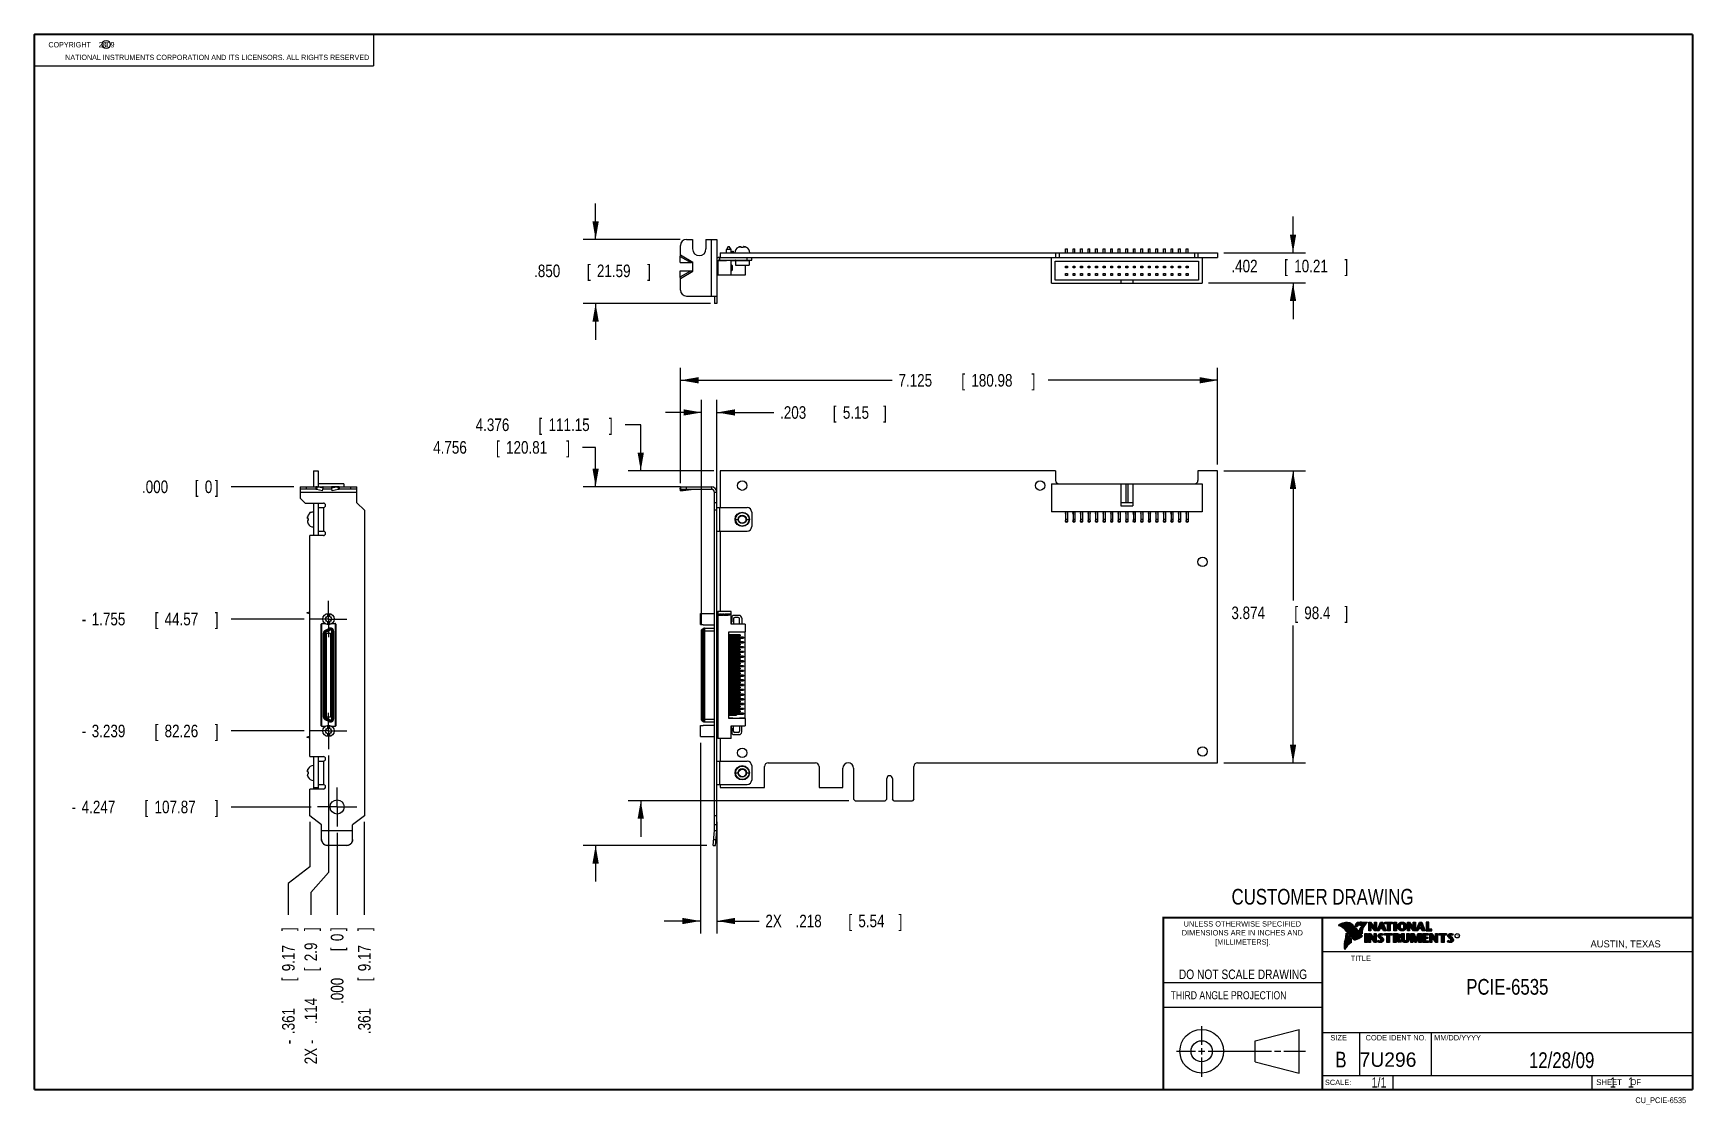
# Model space of a CAD drawing. Header units: inches. Extents: x 0.2 to 16.8, y 0.1 to 10.8.
import ezdxf
from ezdxf.enums import TextEntityAlignment as Align

# ---------------------------------------------------------------- set-up
doc = ezdxf.new("R2010")
doc.units = ezdxf.units.IN
doc.header["$LTSCALE"] = 0.935
doc.header["$MEASUREMENT"] = 0
doc.linetypes.add('CENTER', pattern=[0.6, 0.375, -0.075, 0.075, -0.075])
doc.layers.get('0').update_dxf_attribs({"linetype": 'CONTINUOUS'})
doc.layers.add('DEFAULT_1', color=7, linetype='CENTER')
doc.layers.add('DIMENSIONS', color=7, linetype='CONTINUOUS')
doc.styles.get("Standard").update_dxf_attribs({"font": 'txt', "width": 0.8})
doc.dimstyles.new('DIMSTYLE_1', dxfattribs={"dimtxt": 0.125, "dimasz": 0.18, "dimexe": 0.18, "dimexo": 0.0625, "dimgap": 0.09, "dimtad": 0, "dimtih": 1, "dimtoh": 1, "dimdec": 3, "dimlfac": 1.333333, "dimzin": 4, "dimdsep": 46, "dimtxsty": 'STANDARD', "dimblk": '_FILLED', "dimblk1": '_FILLED', "dimblk2": '_FILLED', "dimcen": 0.09, "dimadec": 0, "dimazin": 0, "dimtp": 0.001, "dimtm": 0.001, "dimtfac": 1, "dimtdec": 3, "dimtofl": 0, "dimtmove": 0, "dimatfit": 3, "dimldrblk": '_FILLED', "dimfxl": 1, "dimtolj": 1, "dimtzin": 4, "dimarcsym": 0})
doc.dimstyles.new('DIMSTYLE_2', dxfattribs={"dimtxt": 0.125, "dimasz": 0.18, "dimexe": 0.18, "dimexo": 0.0625, "dimgap": 0.09, "dimtad": 0, "dimtih": 1, "dimtoh": 1, "dimdec": 3, "dimlfac": 1.333333, "dimzin": 4, "dimdsep": 46, "dimtxsty": 'STANDARD', "dimblk": '_FILLED', "dimblk1": '_FILLED', "dimblk2": '_FILLED', "dimcen": 0.09, "dimadec": 0, "dimazin": 0, "dimtp": 0.001, "dimtm": 0.001, "dimtfac": 1, "dimtdec": 3, "dimtofl": 0, "dimtmove": 0, "dimatfit": 3, "dimldrblk": '_FILLED', "dimfxl": 1, "dimtolj": 1, "dimtzin": 4, "dimarcsym": 0})

msp = doc.modelspace()

# ---------------------------------------------------------------- texts
at = {"color": 2, "linetype": 'CONTINUOUS', "width": 0.8}
for s, height, p in [('c', 0.053, (0.94601, 10.63633)), ('NATIONAL INSTRUMENTS CORPORATION AND ITS LICENSORS. ALL RIGHTS RESERVED', 0.053, (0.55829, 10.50165)), ('THIRD ANGLE PROJECTION', 0.08, (11.55636, 1.15843))]:
    msp.add_text(s, height=height, dxfattribs=at).set_placement(p)
at = {"color": 7, "linetype": 'CONTINUOUS', "width": 0.8}
for s, height, p in [('CUSTOMER DRAWING', 0.15625, (13.06681, 2.10012)), ('DO NOT SCALE DRAWING', 0.095, (12.27541, 1.35924)), ('B', 0.15625, (13.24972, 0.47983))]:
    msp.add_text(s, height=height, dxfattribs=at).set_placement(p, align=Align.CENTER)
at = {"color": 2, "linetype": 'CONTINUOUS'}
for s, p in [('DIMENSIONS ARE IN INCHES AND', (12.26882, 1.79329)), ('UNLESS OTHERWISE SPECIFIED', (12.26882, 1.88192)), ('[MILLIMETERS].', (12.27462, 1.70154))]:
    msp.add_text(s, height=0.053254, dxfattribs=at).set_placement(p, align=Align.CENTER)
for s, height, p in [('R', 0.02174, (14.39705, 1.77824)), ('AUSTIN, TEXAS', 0.069617, (15.73268, 1.67446)), ('TITLE', 0.053254, (13.34735, 1.5397)), ('SIZE', 0.053254, (13.14508, 0.74944)), ('MM/DD/YYYY', 0.053254, (14.1765, 0.74944)), ('SCALE:', 0.053254, (13.09038, 0.30526)), ('SHEET    OF', 0.057262, (15.78922, 0.30524))]:
    msp.add_text(s, height=height, dxfattribs=at).set_placement(p)
at = {"color": 2, "linetype": 'CONTINUOUS', "width": 0.95}
msp.add_text('CODE IDENT NO.', height=0.053254, dxfattribs=at).set_placement((13.79778, 0.74944), align=Align.CENTER)
at = {"color": 7, "linetype": 'CONTINUOUS'}
msp.add_text('7U296', height=0.143155, dxfattribs=at).set_placement((13.43633, 0.4866))
at = {"color": 7, "linetype": 'CONTINUOUS', "width": 0.8}
msp.add_text('1/1', height=0.1, dxfattribs=at).set_placement((13.70254, 0.28053), align=Align.RIGHT)
at = {"color": 2, "linetype": 'CONTINUOUS', "width": 0.8}
msp.add_text('CU_PCIE-6535', height=0.057262, dxfattribs=at).set_placement((16.68366, 0.12536), align=Align.RIGHT)
at = {"color": 2, "linetype": 'CONTINUOUS', "insert": (0.31251, 10.68047), "char_height": 0.053, "width": 0.8904, "attachment_point": 1}
msp.add_mtext('    COPYRIGHT    2009', dxfattribs=at)
at = {"color": 7, "linetype": 'CONTINUOUS'}
for s, insert, char_height, width, attachment_point in [('PCIE-6535\\P ', (14.90514, 1.36034), 0.15625, 1.125, 2), ('12/28/09 ', (15.44554, 0.63066), 0.15625, 1.125, 2), ('    1    1', (15.80754, 0.38053), 0.1, 0.8, 1)]:
    msp.add_mtext(s, dxfattribs=dict(at, insert=insert, char_height=char_height, width=width, attachment_point=attachment_point))

# ---------------------------------------------------------------- blocks, each defined once
blk = doc.blocks.new('_FILLED')
at = {"color": 0, "linetype": 'BYBLOCK'}
blk.add_solid([(0, 0), (-1, 0.174), (-1, -0.174)], dxfattribs=at)
blk = doc.blocks.new('*D0')
at = {"layer": 'DIMENSIONS', "color": 2, "linetype": 'CONTINUOUS'}
for p, q in [((12.085, 6.416), (12.898, 6.416)), ((12.773, 6.416), (12.773, 5.127)), ((12.773, 3.51), (12.773, 4.877)), ((12.085, 3.51), (12.898, 3.51))]:
    blk.add_line(p, q, dxfattribs=at)
at = {"layer": 'DIMENSIONS', "color": 2, "linetype": 'CONTINUOUS', "xscale": 0.18, "yscale": 0.18, "zscale": 0.18}
for p, rotation in [((12.773, 6.416), 90), ((12.773, 3.51), 270)]:
    blk.add_blockref('_FILLED', p, dxfattribs=dict(at, rotation=rotation))
at = {"layer": 'DIMENSIONS', "color": 2, "linetype": 'CONTINUOUS', "width": 0.8}
for s, p in [('3.874', (12.16, 4.94)), ('[', (12.785, 4.94)), ('98.4', (12.885, 4.94)), (']', (13.285, 4.94))]:
    blk.add_text(s, height=0.125, dxfattribs=at).set_placement(p)
blk = doc.blocks.new('*D1')
at = {"layer": 'DIMENSIONS', "color": 2, "linetype": 'CONTINUOUS'}
for p, q in [((6.679, 6.294), (6.679, 7.441)), ((12.023, 6.478), (12.023, 7.441)), ((6.679, 7.316), (8.786, 7.316)), ((12.023, 7.316), (10.336, 7.316))]:
    blk.add_line(p, q, dxfattribs=at)
at = {"layer": 'DIMENSIONS', "color": 2, "linetype": 'CONTINUOUS', "xscale": 0.18, "yscale": 0.18, "zscale": 0.18, "rotation": 180}
blk.add_blockref('_FILLED', (6.679, 7.316), dxfattribs=at)
at = {"layer": 'DIMENSIONS', "color": 2, "linetype": 'CONTINUOUS', "xscale": 0.18, "yscale": 0.18, "zscale": 0.18}
blk.add_blockref('_FILLED', (12.023, 7.316), dxfattribs=at)
at = {"layer": 'DIMENSIONS', "color": 2, "linetype": 'CONTINUOUS', "width": 0.8}
for s, p in [('7.125', (8.848, 7.253)), ('[', (9.473, 7.253)), ('180.98', (9.573, 7.253)), (']', (10.173, 7.253))]:
    blk.add_text(s, height=0.125, dxfattribs=at).set_placement(p)
blk = doc.blocks.new('*D2')
at = {"layer": 'DIMENSIONS', "color": 2, "linetype": 'CONTINUOUS'}
for p, q in [((6.284, 6.874), (6.129, 6.874)), ((6.284, 6.416), (6.284, 6.874)), ((7.01, 6.416), (6.159, 6.416)), ((8.354, 3.134), (6.159, 3.134)), ((6.284, 3.134), (6.284, 2.774))]:
    blk.add_line(p, q, dxfattribs=at)
at = {"layer": 'DIMENSIONS', "color": 2, "linetype": 'CONTINUOUS', "xscale": 0.18, "yscale": 0.18, "zscale": 0.18}
for p, rotation in [((6.284, 6.416), 270), ((6.284, 3.134), 90)]:
    blk.add_blockref('_FILLED', p, dxfattribs=dict(at, rotation=rotation))
at = {"layer": 'DIMENSIONS', "color": 2, "linetype": 'CONTINUOUS', "width": 0.8}
for s, p in [('[', (5.267, 6.811)), (']', (5.967, 6.811)), ('4.376', (4.642, 6.811)), ('111.15', (5.367, 6.811))]:
    blk.add_text(s, height=0.125, dxfattribs=at).set_placement(p)
blk = doc.blocks.new('*D3')
at = {"layer": 'DIMENSIONS', "color": 2, "linetype": 'CONTINUOUS'}
for p, q in [((5.835, 6.649), (5.706, 6.649)), ((5.835, 6.257), (5.835, 6.649)), ((6.676, 6.257), (5.71, 6.257)), ((6.941, 2.689), (5.71, 2.689)), ((5.835, 2.689), (5.835, 2.329))]:
    blk.add_line(p, q, dxfattribs=at)
at = {"layer": 'DIMENSIONS', "color": 2, "linetype": 'CONTINUOUS', "xscale": 0.18, "yscale": 0.18, "zscale": 0.18}
for p, rotation in [((5.835, 6.257), 270), ((5.835, 2.689), 90)]:
    blk.add_blockref('_FILLED', p, dxfattribs=dict(at, rotation=rotation))
at = {"layer": 'DIMENSIONS', "color": 2, "linetype": 'CONTINUOUS', "width": 0.8}
for s, p in [('4.756', (4.219, 6.586)), ('[', (4.844, 6.586)), ('120.81', (4.944, 6.586)), (']', (5.544, 6.586))]:
    blk.add_text(s, height=0.125, dxfattribs=at).set_placement(p)
blk = doc.blocks.new('*D4')
at = {"layer": 'DIMENSIONS', "color": 2, "linetype": 'CONTINUOUS'}
for p, q in [((6.878, 3.71), (6.878, 1.812)), ((7.042, 2.922), (7.042, 1.812)), ((6.878, 1.937), (6.518, 1.937)), ((7.042, 1.937), (7.461, 1.937))]:
    blk.add_line(p, q, dxfattribs=at)
at = {"layer": 'DIMENSIONS', "color": 2, "linetype": 'CONTINUOUS', "xscale": 0.18, "yscale": 0.18, "zscale": 0.18}
blk.add_blockref('_FILLED', (6.878, 1.937), dxfattribs=at)
at = {"layer": 'DIMENSIONS', "color": 2, "linetype": 'CONTINUOUS', "xscale": 0.18, "yscale": 0.18, "zscale": 0.18, "rotation": 180}
blk.add_blockref('_FILLED', (7.042, 1.937), dxfattribs=at)
at = {"layer": 'DIMENSIONS', "color": 2, "linetype": 'CONTINUOUS', "width": 0.8}
for s, p in [('2X ', (7.524, 1.875)), ('.218', (7.824, 1.875)), ('[', (8.349, 1.875)), ('5.54', (8.449, 1.875)), (']', (8.849, 1.875))]:
    blk.add_text(s, height=0.125, dxfattribs=at).set_placement(p)
blk = doc.blocks.new('*D5')
at = {"layer": 'DIMENSIONS', "color": 2, "linetype": 'CONTINUOUS'}
for p, q in [((6.89, 4.884), (6.89, 7.121)), ((7.042, 6.086), (7.042, 7.121)), ((6.89, 6.996), (6.53, 6.996)), ((7.042, 6.996), (7.608, 6.996))]:
    blk.add_line(p, q, dxfattribs=at)
at = {"layer": 'DIMENSIONS', "color": 2, "linetype": 'CONTINUOUS', "xscale": 0.18, "yscale": 0.18, "zscale": 0.18}
blk.add_blockref('_FILLED', (6.89, 6.996), dxfattribs=at)
at = {"layer": 'DIMENSIONS', "color": 2, "linetype": 'CONTINUOUS', "xscale": 0.18, "yscale": 0.18, "zscale": 0.18, "rotation": 180}
blk.add_blockref('_FILLED', (7.042, 6.996), dxfattribs=at)
at = {"layer": 'DIMENSIONS', "color": 2, "linetype": 'CONTINUOUS', "width": 0.8}
for s, p in [('.203', (7.67, 6.933)), ('[', (8.195, 6.933)), ('5.15', (8.295, 6.933)), (']', (8.695, 6.933))]:
    blk.add_text(s, height=0.125, dxfattribs=at).set_placement(p)
blk = doc.blocks.new('*D6')
at = {"layer": 'DIMENSIONS', "color": 2, "linetype": 'CONTINUOUS'}
for p, q in [((12.773, 8.585), (12.773, 8.945)), ((12.085, 8.585), (12.898, 8.585)), ((11.931, 8.284), (12.898, 8.284)), ((12.773, 8.284), (12.773, 7.924))]:
    blk.add_line(p, q, dxfattribs=at)
at = {"layer": 'DIMENSIONS', "color": 2, "linetype": 'CONTINUOUS', "xscale": 0.18, "yscale": 0.18, "zscale": 0.18}
for p, rotation in [((12.773, 8.585), 270), ((12.773, 8.284), 90)]:
    blk.add_blockref('_FILLED', p, dxfattribs=dict(at, rotation=rotation))
at = {"layer": 'DIMENSIONS', "color": 2, "linetype": 'CONTINUOUS', "width": 0.8}
for s, p in [('.402', (12.16, 8.39)), ('[', (12.685, 8.39)), ('10.21', (12.785, 8.39)), (']', (13.285, 8.39))]:
    blk.add_text(s, height=0.125, dxfattribs=at).set_placement(p)
blk = doc.blocks.new('*D7')
at = {"layer": 'DIMENSIONS', "color": 2, "linetype": 'CONTINUOUS'}
for p, q in [((5.835, 8.716), (5.835, 9.076)), ((6.676, 8.716), (5.71, 8.716)), ((6.979, 8.079), (5.71, 8.079)), ((5.835, 8.079), (5.835, 7.719))]:
    blk.add_line(p, q, dxfattribs=at)
at = {"layer": 'DIMENSIONS', "color": 2, "linetype": 'CONTINUOUS', "xscale": 0.18, "yscale": 0.18, "zscale": 0.18}
for p, rotation in [((5.835, 8.716), 270), ((5.835, 8.079), 90)]:
    blk.add_blockref('_FILLED', p, dxfattribs=dict(at, rotation=rotation))
at = {"layer": 'DIMENSIONS', "color": 2, "linetype": 'CONTINUOUS', "width": 0.8}
for s, p in [('.850', (5.223, 8.342)), ('[', (5.748, 8.342)), ('21.59', (5.848, 8.342)), (']', (6.348, 8.342))]:
    blk.add_text(s, height=0.125, dxfattribs=at).set_placement(p)
blk = doc.blocks.new('*D8')
at = {"layer": 'DIMENSIONS', "color": 2, "linetype": 'CONTINUOUS'}
for p, q in [((3.178, 3.584), (3.178, 2.418)), ((3.178, 2.418), (3.002, 2.221)), ((3.002, 2.221), (3.002, 2))]:
    blk.add_line(p, q, dxfattribs=at)
at = {"layer": 'DIMENSIONS', "color": 2, "linetype": 'CONTINUOUS', "width": 0.8}
for s, p in [(']', (3.064, 1.837)), ('2.9', (3.064, 1.537)), ('[', (3.064, 1.437)), ('.114', (3.064, 0.912)), ('2X -', (3.064, 0.512))]:
    blk.add_text(s, height=0.125, rotation=90, dxfattribs=at).set_placement(p)
blk = doc.blocks.new('*D9')
at = {"layer": 'DIMENSIONS', "color": 2, "linetype": 'CONTINUOUS'}
for p, q in [((2.993, 2.922), (2.993, 2.476)), ((2.993, 2.476), (2.778, 2.31)), ((2.778, 2.31), (2.778, 2))]:
    blk.add_line(p, q, dxfattribs=at)
at = {"layer": 'DIMENSIONS', "color": 2, "linetype": 'CONTINUOUS', "width": 0.8}
for s, p in [(']', (2.841, 1.837)), ('9.17', (2.841, 1.437)), ('[', (2.841, 1.337)), ('.361', (2.841, 0.812)), ('-', (2.841, 0.712))]:
    blk.add_text(s, height=0.125, rotation=90, dxfattribs=at).set_placement(p)
blk = doc.blocks.new('*D10')
at = {"layer": 'DIMENSIONS', "color": 2, "linetype": 'CONTINUOUS'}
blk.add_line((3.534, 2.922), (3.534, 2), dxfattribs=at)
at = {"layer": 'DIMENSIONS', "color": 2, "linetype": 'CONTINUOUS', "width": 0.8}
for s, p in [(']', (3.597, 1.837)), ('9.17', (3.597, 1.437)), ('[', (3.597, 1.337)), ('.361', (3.597, 0.812))]:
    blk.add_text(s, height=0.125, rotation=90, dxfattribs=at).set_placement(p)
blk = doc.blocks.new('*D11')
at = {"layer": 'DIMENSIONS', "color": 2, "linetype": 'CONTINUOUS'}
blk.add_line((3.263, 2.814), (3.263, 2), dxfattribs=at)
at = {"layer": 'DIMENSIONS', "color": 2, "linetype": 'CONTINUOUS', "width": 0.8}
for s, p in [(']', (3.326, 1.837)), ('[', (3.326, 1.637)), ('0', (3.326, 1.737)), ('.000', (3.326, 1.112))]:
    blk.add_text(s, height=0.125, rotation=90, dxfattribs=at).set_placement(p)
blk = doc.blocks.new('*D12')
at = {"layer": 'DIMENSIONS', "color": 2, "linetype": 'CONTINUOUS'}
blk.add_line((2.934, 4.941), (2.209, 4.941), dxfattribs=at)
at = {"layer": 'DIMENSIONS', "color": 2, "linetype": 'CONTINUOUS', "width": 0.8}
for s, p in [('1.755', (0.822, 4.878)), ('[', (1.447, 4.878)), ('44.57', (1.547, 4.878)), (']', (2.047, 4.878)), ('-', (0.722, 4.878))]:
    blk.add_text(s, height=0.125, dxfattribs=at).set_placement(p)
blk = doc.blocks.new('*D13')
at = {"layer": 'DIMENSIONS', "color": 2, "linetype": 'CONTINUOUS'}
blk.add_line((2.934, 3.828), (2.209, 3.828), dxfattribs=at)
at = {"layer": 'DIMENSIONS', "color": 2, "linetype": 'CONTINUOUS', "width": 0.8}
for s, p in [('-', (0.722, 3.765)), ('3.239', (0.822, 3.765)), ('[', (1.447, 3.765)), ('82.26', (1.547, 3.765)), (']', (2.047, 3.765))]:
    blk.add_text(s, height=0.125, dxfattribs=at).set_placement(p)
blk = doc.blocks.new('*D14')
at = {"layer": 'DIMENSIONS', "color": 2, "linetype": 'CONTINUOUS'}
blk.add_line((3.006, 3.071), (2.209, 3.071), dxfattribs=at)
at = {"layer": 'DIMENSIONS', "color": 2, "linetype": 'CONTINUOUS', "width": 0.8}
for s, p in [('[', (1.347, 3.009)), (']', (2.047, 3.009)), ('-', (0.622, 3.009)), ('4.247', (0.722, 3.009)), ('107.87', (1.447, 3.009))]:
    blk.add_text(s, height=0.125, dxfattribs=at).set_placement(p)
blk = doc.blocks.new('*D15')
at = {"layer": 'DIMENSIONS', "color": 2, "linetype": 'CONTINUOUS'}
blk.add_line((2.834, 6.257), (2.209, 6.257), dxfattribs=at)
at = {"layer": 'DIMENSIONS', "color": 2, "linetype": 'CONTINUOUS', "width": 0.8}
for s, p in [('.000', (1.322, 6.194)), ('[', (1.847, 6.194)), ('0', (1.947, 6.194)), (']', (2.047, 6.194))]:
    blk.add_text(s, height=0.125, dxfattribs=at).set_placement(p)

# ---------------------------------------------------------------- dimensions: what is measured, and where the dimension line sits
at = {"layer": 'DIMENSIONS', "color": 2, "linetype": 'CONTINUOUS'}
for base, p1, p2, angle, picture, middle in [((5.83513, 8.07876), (6.67638, 8.71626), (6.97938, 8.07876), 270, '*D7', (5.83513, 8.40421)), ((12.77263, 8.58501), (11.93138, 8.28351), (12.08513, 8.58501), 90, '*D6', (12.77263, 8.45211)), ((6.67888, 7.31571), (12.02263, 6.47821), (6.67888, 6.29371), 180, '*D1', (9.56099, 7.31571)), ((6.88984, 6.99593), (7.04188, 6.08596), (6.88984, 4.8843), 180, '*D5', (8.23268, 6.99593)), ((6.28442, 6.41571), (8.35413, 3.13371), (7.01013, 6.41571), 90, '*D2', (5.35431, 6.87397)), ((5.83513, 2.68948), (6.67638, 6.25671), (6.94097, 2.68948), 270, '*D3', (4.93132, 6.64871)), ((12.77263, 6.41571), (12.08513, 3.51021), (12.08513, 6.41571), 90, '*D0', (12.77263, 5.0021))]:
    dim = msp.add_linear_dim(base=base, p1=p1, p2=p2, angle=angle, dimstyle='DIMSTYLE_1', dxfattribs=at)
    dim.commit()
    dim.dimension.update_dxf_attribs({"geometry": picture, "text_midpoint": middle, "dimtype": 160})
for feature_location, offset, dtype, origin, picture, middle in [((2.8341243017, 6.2567108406), (-0.625, 0), 0, (2.8966243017, 6.2567108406), '*D15', (1.7341243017, 6.2567108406)), ((3.2633743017, 2.8138358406), (0, -0.8140768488), 1, (3.2633743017, 2.8763358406), '*D11', (3.2633743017, 1.5247589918)), ((3.53412, 2.92204), (0, -0.92228), 1, (3.26337, 2.87634), '*D10', (3.53412, 1.37476))]:
    dim = msp.add_ordinate_dim(feature_location=feature_location, offset=offset, dtype=dtype, origin=origin, dimstyle='DIMSTYLE_2', dxfattribs=at)
    dim.commit()
    dim.dimension.update_dxf_attribs({"geometry": picture, "text_midpoint": middle})
for feature_location, offset, origin, text, picture, middle in [((3.00575, 3.07146), (-0.79662, 0), (2.89662, 6.25671), '-<>', '*D14', (1.38412, 3.07146)), ((2.93412, 4.94075), (-0.72499, 0), (2.89662, 6.25671), '-<>', '*D12', (1.43412, 4.94075)), ((2.93412, 3.82769), (-0.72499, 0), (2.89662, 6.25671), '-<>', '*D13', (1.43412, 3.82769)), ((3.17772, 3.58408), (-0.17619, -1.58432), (3.26337, 2.87634), '2X -<>', '*D8', (3.00153, 1.22476)), ((2.99262, 2.92204), (-0.21417, -0.92228), (3.26337, 2.87634), '-<>', '*D9', (2.77846, 1.32476))]:
    dim = msp.add_ordinate_dim(feature_location=feature_location, offset=offset, dtype=0, origin=origin, text=text, dimstyle='DIMSTYLE_2', dxfattribs=at)
    dim.commit()
    dim.dimension.update_dxf_attribs({"geometry": picture, "text_midpoint": middle})
dim = msp.add_linear_dim(base=(6.87819, 1.93726), p1=(7.04188, 2.92204), p2=(6.87819, 3.70991), angle=180, text='2X <>', dimstyle='DIMSTYLE_1', dxfattribs=at)
dim.commit()
dim.dimension.update_dxf_attribs({"geometry": '*D4', "text_midpoint": (8.23616, 1.93726), "dimtype": 160})

# ---------------------------------------------------------------- linework, layer by layer
at = {"color": 2, "linetype": 'CONTINUOUS'}
for p, q in [((0.25001, 10.7586), (3.62501, 10.7586)), ((0.25001, 10.7586), (0.25001, 10.4456)), ((3.62501, 10.7586), (3.62501, 10.4456)), ((0.25001, 10.4456), (3.62501, 10.4456)), ((13.06524, 1.96953), (16.74504, 1.96953)), ((13.06524, 1.96953), (13.06524, 0.26053)), ((13.23112, 1.89338), (13.23112, 1.89487)), ((13.23467, 1.89211), (13.23467, 1.89717)), ((13.23823, 1.89072), (13.23823, 1.89937)), ((13.24178, 1.88921), (13.24178, 1.90148)), ((13.24534, 1.88757), (13.24534, 1.90349)), ((13.24889, 1.8858), (13.24889, 1.90537)), ((13.25245, 1.88389), (13.25245, 1.90695)), ((13.256, 1.88183), (13.256, 1.90844)), ((13.25955, 1.87962), (13.25955, 1.90983)), ((13.26311, 1.87724), (13.26311, 1.91114)), ((13.26666, 1.87469), (13.26666, 1.91236)), ((13.27022, 1.87195), (13.27022, 1.9135)), ((13.27377, 1.86901), (13.27377, 1.91455)), ((13.27733, 1.86584), (13.27733, 1.91553)), ((13.28088, 1.86243), (13.28088, 1.91642)), ((13.28444, 1.85873), (13.28444, 1.91727)), ((13.28799, 1.85487), (13.28799, 1.91812)), ((13.29154, 1.85098), (13.29154, 1.91881)), ((13.2951, 1.84706), (13.2951, 1.91935)), ((13.29865, 1.84311), (13.29865, 1.91976)), ((13.30221, 1.83913), (13.30221, 1.92002)), ((13.30576, 1.83512), (13.30576, 1.92013)), ((13.30932, 1.83108), (13.30932, 1.92011)), ((13.31287, 1.82701), (13.31287, 1.91995)), ((13.31643, 1.8229), (13.31643, 1.91964)), ((13.31998, 1.81877), (13.31998, 1.91919)), ((13.32353, 1.8146), (13.32353, 1.9186)), ((13.32709, 1.8104), (13.32709, 1.91788)), ((13.33064, 1.80617), (13.33064, 1.91718)), ((13.3342, 1.80197), (13.3342, 1.91628)), ((13.33775, 1.79782), (13.33775, 1.91515)), ((13.34131, 1.79371), (13.34131, 1.91378)), ((13.34486, 1.78966), (13.34486, 1.91216)), ((13.34841, 1.78565), (13.34841, 1.91026)), ((13.35197, 1.78168), (13.35197, 1.90806)), ((13.35552, 1.77776), (13.35552, 1.90551)), ((13.35908, 1.77389), (13.35908, 1.90255)), ((13.36263, 1.77005), (13.36263, 1.89912)), ((13.36619, 1.76626), (13.36619, 1.89522)), ((13.36974, 1.76251), (13.36974, 1.89151)), ((13.3733, 1.75881), (13.3733, 1.88779)), ((13.37685, 1.75559), (13.37685, 1.88406)), ((13.3804, 1.75292), (13.3804, 1.88032)), ((13.38396, 1.75121), (13.38396, 1.87658)), ((13.38751, 1.75092), (13.38751, 1.87282)), ((13.40222, 1.87796), (13.39013, 1.89218)), ((13.39107, 1.7518), (13.39107, 1.86907)), ((13.40289, 1.88104), (13.39274, 1.89296)), ((13.39462, 1.89075), (13.39462, 1.89989)), ((13.39462, 1.75332), (13.39462, 1.8653)), ((13.39818, 1.88658), (13.39818, 1.90616)), ((13.39818, 1.75478), (13.39818, 1.86153)), ((13.40173, 1.8824), (13.40173, 1.91011)), ((13.40173, 1.75627), (13.40173, 1.85744)), ((13.40529, 1.88228), (13.40529, 1.91288)), ((13.40529, 1.75779), (13.40529, 1.85313)), ((13.40884, 1.88443), (13.40884, 1.91496)), ((13.40884, 1.75933), (13.40884, 1.84883)), ((13.41239, 1.88698), (13.41239, 1.91671)), ((13.41239, 1.76089), (13.41239, 1.84452)), ((13.41595, 1.89003), (13.41595, 1.91816)), ((13.41595, 1.76248), (13.41595, 1.84021)), ((13.4195, 1.89369), (13.4195, 1.91934)), ((13.4195, 1.76409), (13.4195, 1.83591)), ((13.42306, 1.89637), (13.42306, 1.92027)), ((13.42306, 1.76573), (13.42306, 1.83161)), ((13.42661, 1.89822), (13.42661, 1.92095)), ((13.42661, 1.76739), (13.42661, 1.8273)), ((13.43017, 1.89946), (13.43017, 1.92144)), ((13.43017, 1.76908), (13.43017, 1.823)), ((13.44136, 1.83283), (13.43192, 1.84365)), ((13.43372, 1.89972), (13.43372, 1.92195)), ((13.43372, 1.7708), (13.43372, 1.8187)), ((13.44327, 1.83444), (13.4349, 1.84404)), ((13.43727, 1.89906), (13.43727, 1.9224)), ((13.43727, 1.84132), (13.43727, 1.84907)), ((13.44083, 1.89795), (13.44083, 1.92278)), ((13.44083, 1.83724), (13.44083, 1.85725)), ((13.44438, 1.89725), (13.44438, 1.9231)), ((13.44438, 1.83308), (13.44438, 1.86652)), ((13.44794, 1.89688), (13.44794, 1.92337)), ((13.44794, 1.82881), (13.44794, 1.87298)), ((13.45149, 1.89664), (13.45149, 1.92357)), ((13.45149, 1.82467), (13.45149, 1.8764)), ((13.45293, 1.92614), (13.51325, 1.92706)), ((13.453, 1.92364), (13.50667, 1.92446)), ((13.45505, 1.8965), (13.45505, 1.92367)), ((13.45505, 1.82065), (13.45505, 1.87803)), ((13.4586, 1.89642), (13.4586, 1.92372)), ((13.4586, 1.83026), (13.4586, 1.87896)), ((13.46216, 1.89573), (13.46216, 1.92378)), ((13.46216, 1.85354), (13.46216, 1.87953)), ((13.46571, 1.8935), (13.46571, 1.92383)), ((13.46571, 1.8636), (13.46571, 1.87975)), ((13.46926, 1.87203), (13.46926, 1.92389)), ((13.47282, 1.87938), (13.47282, 1.92394)), ((13.47637, 1.88593), (13.47637, 1.92399)), ((13.47993, 1.89186), (13.47993, 1.92405)), ((13.48348, 1.89728), (13.48348, 1.9241)), ((13.48704, 1.90228), (13.48704, 1.92416)), ((13.49059, 1.90692), (13.49059, 1.92421)), ((13.49415, 1.91125), (13.49415, 1.92427)), ((13.4977, 1.9153), (13.4977, 1.92432)), ((13.50125, 1.9191), (13.50125, 1.92437)), ((13.52607, 1.92627), (13.54513, 1.92627)), ((13.52607, 1.83895), (13.52607, 1.92627)), ((13.54661, 1.83895), (13.52607, 1.83895)), ((13.5286, 1.92374), (13.54388, 1.92374)), ((13.5286, 1.84148), (13.5286, 1.92374)), ((13.54409, 1.84148), (13.5286, 1.84148)), ((13.53324, 1.84148), (13.53324, 1.92374)), ((13.53672, 1.84148), (13.53672, 1.92374)), ((13.5402, 1.84148), (13.5402, 1.92374)), ((13.54409, 1.89763), (13.54367, 1.92374)), ((13.54388, 1.92374), (13.58542, 1.86899)), ((13.58728, 1.84148), (13.54409, 1.89763)), ((13.54409, 1.89763), (13.54409, 1.84148)), ((13.54513, 1.92627), (13.58289, 1.87651)), ((13.58603, 1.83895), (13.54661, 1.89019)), ((13.54661, 1.89019), (13.54661, 1.83895)), ((13.54715, 1.89365), (13.54715, 1.91943)), ((13.55062, 1.88913), (13.55062, 1.91485)), ((13.5541, 1.88461), (13.5541, 1.91027)), ((13.55757, 1.8801), (13.55757, 1.90569)), ((13.56105, 1.87558), (13.56105, 1.90111)), ((13.56452, 1.87106), (13.56452, 1.89653)), ((13.568, 1.86654), (13.568, 1.89195)), ((13.57147, 1.86202), (13.57147, 1.88737)), ((13.57495, 1.85751), (13.57495, 1.88279)), ((13.57843, 1.85299), (13.57843, 1.8782)), ((13.5819, 1.84847), (13.5819, 1.87362)), ((13.58289, 1.92627), (13.60361, 1.92627)), ((13.58289, 1.87651), (13.58289, 1.92627)), ((13.58538, 1.84395), (13.58542, 1.86899)), ((13.58542, 1.92374), (13.60109, 1.92374)), ((13.58542, 1.86899), (13.58542, 1.92374)), ((13.60361, 1.83895), (13.58603, 1.83895)), ((13.60109, 1.84148), (13.58728, 1.84148)), ((13.58885, 1.84148), (13.58885, 1.92374)), ((13.59233, 1.84148), (13.59233, 1.92374)), ((13.5958, 1.84148), (13.5958, 1.92374)), ((13.59928, 1.84148), (13.59928, 1.92374)), ((13.60109, 1.92374), (13.60109, 1.84148)), ((13.60361, 1.92627), (13.60361, 1.83895)), ((13.60876, 1.83899), (13.6444, 1.92621)), ((13.6294, 1.83899), (13.60876, 1.83899)), ((13.61252, 1.84151), (13.6461, 1.92368)), ((13.6277, 1.84151), (13.61252, 1.84151)), ((13.61666, 1.84151), (13.61666, 1.85163)), ((13.62013, 1.84151), (13.62013, 1.86014)), ((13.62361, 1.84151), (13.62361, 1.86864)), ((13.62708, 1.84151), (13.62708, 1.87715)), ((13.63607, 1.86235), (13.6277, 1.84151)), ((13.63778, 1.85982), (13.6294, 1.83899)), ((13.63056, 1.84863), (13.63056, 1.88565)), ((13.63403, 1.85728), (13.63403, 1.89416)), ((13.66648, 1.86235), (13.63607, 1.86235)), ((13.63751, 1.86235), (13.63751, 1.90266)), ((13.66466, 1.85982), (13.63778, 1.85982)), ((13.63884, 1.87112), (13.65003, 1.90732)), ((13.66391, 1.87112), (13.63884, 1.87112)), ((13.64098, 1.87806), (13.64098, 1.91116)), ((13.64098, 1.86235), (13.64098, 1.87112)), ((13.64227, 1.87365), (13.65189, 1.90479)), ((13.6606, 1.87365), (13.64227, 1.87365)), ((13.6444, 1.92621), (13.66641, 1.92621)), ((13.64446, 1.88931), (13.64446, 1.91967)), ((13.64446, 1.86235), (13.64446, 1.87112)), ((13.6461, 1.92368), (13.66467, 1.92368)), ((13.64793, 1.90055), (13.64793, 1.92368)), ((13.64793, 1.86235), (13.64793, 1.87112)), ((13.65003, 1.90732), (13.65407, 1.90732)), ((13.65141, 1.90732), (13.65141, 1.92368)), ((13.65141, 1.86235), (13.65141, 1.87112)), ((13.65189, 1.90479), (13.65213, 1.90479)), ((13.65213, 1.90479), (13.6606, 1.87365)), ((13.65407, 1.90732), (13.66391, 1.87112)), ((13.65489, 1.90431), (13.65489, 1.92368)), ((13.65489, 1.86235), (13.65489, 1.87112)), ((13.65836, 1.89153), (13.65836, 1.92368)), ((13.65836, 1.86235), (13.65836, 1.87112)), ((13.66184, 1.87875), (13.66184, 1.92368)), ((13.66184, 1.86235), (13.66184, 1.87112)), ((13.67167, 1.83899), (13.66466, 1.85982)), ((13.66467, 1.92368), (13.69586, 1.84151)), ((13.66531, 1.86235), (13.66531, 1.92199)), ((13.66641, 1.92621), (13.69953, 1.83899)), ((13.67349, 1.84151), (13.66648, 1.86235)), ((13.66879, 1.85548), (13.66879, 1.91284)), ((13.69953, 1.83899), (13.67167, 1.83899)), ((13.67226, 1.84516), (13.67226, 1.90368)), ((13.69586, 1.84151), (13.67349, 1.84151)), ((13.67574, 1.84151), (13.67574, 1.89453)), ((13.67921, 1.84151), (13.67921, 1.88537)), ((13.68269, 1.84151), (13.68269, 1.87622)), ((13.68616, 1.84151), (13.68616, 1.86706)), ((13.68662, 1.92621), (13.76343, 1.92621)), ((13.68662, 1.90994), (13.68662, 1.92621)), ((13.71181, 1.90994), (13.68662, 1.90994)), ((13.68915, 1.92368), (13.7609, 1.92368)), ((13.68915, 1.91247), (13.68915, 1.92368)), ((13.71434, 1.91247), (13.68915, 1.91247)), ((13.68964, 1.84151), (13.68964, 1.85791)), ((13.69312, 1.91247), (13.69312, 1.92368)), ((13.69312, 1.84151), (13.69312, 1.84875)), ((13.69659, 1.91247), (13.69659, 1.92368)), ((13.70007, 1.91247), (13.70007, 1.92368)), ((13.70354, 1.91247), (13.70354, 1.92368)), ((13.70702, 1.91247), (13.70702, 1.92368)), ((13.71049, 1.91247), (13.71049, 1.92368)), ((13.71181, 1.83899), (13.71181, 1.90994)), ((13.73824, 1.83899), (13.71181, 1.83899)), ((13.71434, 1.91247), (13.71397, 1.92368)), ((13.71434, 1.84151), (13.71434, 1.91247)), ((13.73571, 1.84151), (13.71434, 1.84151)), ((13.71744, 1.84151), (13.71744, 1.92368)), ((13.72092, 1.84151), (13.72092, 1.92368)), ((13.72439, 1.84151), (13.72439, 1.92368)), ((13.72787, 1.84151), (13.72787, 1.92368)), ((13.73135, 1.84151), (13.73135, 1.92368)), ((13.73571, 1.91247), (13.73482, 1.92368)), ((13.7609, 1.91247), (13.73571, 1.91247)), ((13.73571, 1.91247), (13.73571, 1.84151)), ((13.76343, 1.90994), (13.73824, 1.90994)), ((13.73824, 1.90994), (13.73824, 1.83899)), ((13.7383, 1.91247), (13.7383, 1.92368)), ((13.74177, 1.91247), (13.74177, 1.92368)), ((13.74525, 1.91247), (13.74525, 1.92368)), ((13.74872, 1.91247), (13.74872, 1.92368)), ((13.7522, 1.91247), (13.7522, 1.92368)), ((13.75567, 1.91247), (13.75567, 1.92368)), ((13.75915, 1.91247), (13.75915, 1.92368)), ((13.7609, 1.92368), (13.7609, 1.91247)), ((13.76343, 1.92621), (13.76343, 1.90994)), ((13.77684, 1.92621), (13.80314, 1.92621)), ((13.77684, 1.83899), (13.77684, 1.92621)), ((13.80314, 1.83899), (13.77684, 1.83899)), ((13.77937, 1.92368), (13.80061, 1.92368)), ((13.77937, 1.84151), (13.77937, 1.92368)), ((13.80061, 1.84151), (13.77937, 1.84151)), ((13.78348, 1.84151), (13.78348, 1.92368)), ((13.78695, 1.84151), (13.78695, 1.92368)), ((13.79043, 1.84151), (13.79043, 1.92368)), ((13.7939, 1.84151), (13.7939, 1.92368)), ((13.79738, 1.84151), (13.79738, 1.92368)), ((13.80061, 1.92368), (13.80061, 1.84151)), ((13.80314, 1.92621), (13.80314, 1.83899)), ((13.8154, 1.88342), (13.81542, 1.88525)), ((13.81544, 1.88157), (13.8154, 1.88342)), ((13.81542, 1.88525), (13.81551, 1.88707)), ((13.81555, 1.87972), (13.81544, 1.88157)), ((13.81551, 1.88707), (13.81566, 1.88888)), ((13.81572, 1.87787), (13.81555, 1.87972)), ((13.81566, 1.88888), (13.81587, 1.89065)), ((13.81595, 1.87603), (13.81572, 1.87787)), ((13.81587, 1.89065), (13.81615, 1.89241)), ((13.81623, 1.87421), (13.81595, 1.87603)), ((13.81615, 1.89241), (13.81649, 1.89413)), ((13.81658, 1.8724), (13.81623, 1.87421)), ((13.81649, 1.89413), (13.81689, 1.89581)), ((13.81698, 1.87062), (13.81658, 1.8724)), ((13.81689, 1.89581), (13.81735, 1.89745)), ((13.81744, 1.86888), (13.81698, 1.87062)), ((13.81735, 1.89745), (13.81787, 1.89905)), ((13.81794, 1.86717), (13.81744, 1.86888)), ((13.81787, 1.89905), (13.81846, 1.90061)), ((13.81793, 1.88343), (13.81795, 1.88518)), ((13.81797, 1.88167), (13.81793, 1.88343)), ((13.8185, 1.8655), (13.81794, 1.86717)), ((13.81795, 1.88518), (13.81803, 1.88691)), ((13.81807, 1.87991), (13.81797, 1.88167)), ((13.81803, 1.88691), (13.81817, 1.88862)), ((13.81823, 1.87814), (13.81807, 1.87991)), ((13.81817, 1.88862), (13.81838, 1.89031)), ((13.81845, 1.87639), (13.81823, 1.87814)), ((13.81838, 1.89031), (13.81864, 1.89196)), ((13.81872, 1.87464), (13.81845, 1.87639)), ((13.81846, 1.90061), (13.8191, 1.90213)), ((13.81912, 1.86387), (13.8185, 1.8655)), ((13.81864, 1.89196), (13.81896, 1.89359)), ((13.81905, 1.87292), (13.81872, 1.87464)), ((13.81896, 1.89359), (13.81934, 1.89517)), ((13.81944, 1.87122), (13.81905, 1.87292)), ((13.8191, 1.90213), (13.81981, 1.90361)), ((13.81978, 1.86229), (13.81912, 1.86387)), ((13.81934, 1.89517), (13.81977, 1.89672)), ((13.81987, 1.86956), (13.81944, 1.87122)), ((13.81977, 1.89672), (13.82026, 1.89822)), ((13.8205, 1.86074), (13.81978, 1.86229)), ((13.81981, 1.90361), (13.82057, 1.90506)), ((13.82035, 1.86793), (13.81987, 1.86956)), ((13.82026, 1.89822), (13.82081, 1.89968)), ((13.82089, 1.86635), (13.82035, 1.86793)), ((13.82128, 1.85923), (13.8205, 1.86074)), ((13.82057, 1.90506), (13.8214, 1.90648)), ((13.82081, 1.89968), (13.82141, 1.90109)), ((13.82089, 1.86635), (13.82081, 1.89968)), ((13.82147, 1.86481), (13.82089, 1.86635)), ((13.82211, 1.85777), (13.82128, 1.85923)), ((13.8214, 1.90648), (13.82229, 1.90787)), ((13.82141, 1.90109), (13.82206, 1.90248)), ((13.8221, 1.86331), (13.82147, 1.86481)), ((13.82206, 1.90248), (13.82278, 1.90383)), ((13.82278, 1.86185), (13.8221, 1.86331)), ((13.82299, 1.85635), (13.82211, 1.85777)), ((13.82229, 1.90787), (13.82324, 1.90923)), ((13.82278, 1.90383), (13.82356, 1.90516)), ((13.8235, 1.86044), (13.82278, 1.86185)), ((13.82393, 1.85497), (13.82299, 1.85635)), ((13.82324, 1.90923), (13.82426, 1.91057)), ((13.82428, 1.85906), (13.8235, 1.86044)), ((13.82356, 1.90516), (13.82439, 1.90646)), ((13.82492, 1.85363), (13.82393, 1.85497)), ((13.82426, 1.91057), (13.82533, 1.91188)), ((13.82428, 1.85906), (13.82439, 1.90646)), ((13.82511, 1.85772), (13.82428, 1.85906)), ((13.82439, 1.90646), (13.82529, 1.90774)), ((13.82596, 1.85234), (13.82492, 1.85363)), ((13.82599, 1.85643), (13.82511, 1.85772)), ((13.82529, 1.90774), (13.82624, 1.909)), ((13.82533, 1.91188), (13.82646, 1.91315)), ((13.82706, 1.85109), (13.82596, 1.85234)), ((13.82692, 1.85518), (13.82599, 1.85643)), ((13.82624, 1.909), (13.82726, 1.91024)), ((13.82646, 1.91315), (13.82763, 1.91439)), ((13.8279, 1.85396), (13.82692, 1.85518)), ((13.8282, 1.84989), (13.82706, 1.85109)), ((13.82726, 1.91024), (13.82832, 1.91144)), ((13.82763, 1.91439), (13.82885, 1.91558)), ((13.8279, 1.85396), (13.82832, 1.91144)), ((13.82892, 1.8528), (13.8279, 1.85396)), ((13.82939, 1.84875), (13.8282, 1.84989)), ((13.82832, 1.91144), (13.82943, 1.91261)), ((13.82885, 1.91558), (13.8301, 1.91672)), ((13.82999, 1.85167), (13.82892, 1.8528)), ((13.83062, 1.84765), (13.82939, 1.84875)), ((13.82943, 1.91261), (13.83058, 1.91374)), ((13.8311, 1.8506), (13.82999, 1.85167)), ((13.8301, 1.91672), (13.83139, 1.9178)), ((13.83058, 1.91374), (13.83177, 1.91482)), ((13.8319, 1.84661), (13.83062, 1.84765)), ((13.8311, 1.8506), (13.83177, 1.91482)), ((13.83226, 1.84957), (13.8311, 1.8506)), ((13.83139, 1.9178), (13.83271, 1.91883)), ((13.83177, 1.91482), (13.83298, 1.91584)), ((13.83322, 1.84562), (13.8319, 1.84661)), ((13.83345, 1.8486), (13.83226, 1.84957)), ((13.83271, 1.91883), (13.83405, 1.91979)), ((13.83298, 1.91584), (13.83422, 1.9168)), ((13.83458, 1.84469), (13.83322, 1.84562)), ((13.83469, 1.84768), (13.83345, 1.8486)), ((13.83405, 1.91979), (13.83542, 1.92069)), ((13.83422, 1.9168), (13.83548, 1.91771)), ((13.83599, 1.84382), (13.83458, 1.84469)), ((13.83469, 1.84768), (13.83548, 1.91771)), ((13.83596, 1.84681), (13.83469, 1.84768)), ((13.83542, 1.92069), (13.83681, 1.92152)), ((13.83548, 1.91771), (13.83676, 1.91855)), ((13.83727, 1.846), (13.83596, 1.84681)), ((13.83745, 1.843), (13.83599, 1.84382)), ((13.83676, 1.91855), (13.83806, 1.91933)), ((13.83681, 1.92152), (13.83824, 1.9223)), ((13.83863, 1.84524), (13.83727, 1.846)), ((13.83895, 1.84225), (13.83745, 1.843)), ((13.83806, 1.91933), (13.8394, 1.92005)), ((13.83863, 1.84524), (13.83806, 1.91933)), ((13.83824, 1.9223), (13.8397, 1.92301)), ((13.84003, 1.84454), (13.83863, 1.84524)), ((13.84051, 1.84156), (13.83895, 1.84225)), ((13.8394, 1.92005), (13.84076, 1.92072)), ((13.8397, 1.92301), (13.84119, 1.92366)), ((13.8397, 1.88328), (13.83971, 1.88448)), ((13.83971, 1.88207), (13.8397, 1.88328)), ((13.83971, 1.88448), (13.83974, 1.88567)), ((13.83974, 1.88086), (13.83971, 1.88207)), ((13.83974, 1.88567), (13.83979, 1.88684)), ((13.8398, 1.87965), (13.83974, 1.88086)), ((13.83979, 1.88684), (13.83987, 1.888)), ((13.83987, 1.87845), (13.8398, 1.87965)), ((13.83987, 1.888), (13.83996, 1.88914)), ((13.83996, 1.87726), (13.83987, 1.87845)), ((13.83996, 1.88914), (13.84007, 1.89025)), ((13.84008, 1.87608), (13.83996, 1.87726)), ((13.84148, 1.8439), (13.84003, 1.84454)), ((13.84007, 1.89025), (13.8402, 1.89133)), ((13.84021, 1.87493), (13.84008, 1.87608)), ((13.8402, 1.89133), (13.84034, 1.89238)), ((13.84037, 1.87381), (13.84021, 1.87493)), ((13.84034, 1.89238), (13.84051, 1.89341)), ((13.84054, 1.87271), (13.84037, 1.87381)), ((13.84051, 1.89341), (13.84069, 1.8944)), ((13.84212, 1.84094), (13.84051, 1.84156)), ((13.84074, 1.87165), (13.84054, 1.87271)), ((13.84069, 1.8944), (13.84089, 1.89536)), ((13.84096, 1.87061), (13.84074, 1.87165)), ((13.84076, 1.92072), (13.84216, 1.92133)), ((13.84089, 1.89536), (13.84111, 1.8963)), ((13.84119, 1.8696), (13.84096, 1.87061)), ((13.84111, 1.8963), (13.84136, 1.89722)), ((13.84119, 1.92366), (13.84272, 1.92426)), ((13.84145, 1.86863), (13.84119, 1.8696)), ((13.84136, 1.89722), (13.84163, 1.89812)), ((13.84173, 1.86767), (13.84145, 1.86863)), ((13.84148, 1.8439), (13.84169, 1.8678)), ((13.84298, 1.84332), (13.84148, 1.8439)), ((13.84163, 1.89812), (13.84192, 1.89901)), ((13.84202, 1.86675), (13.84173, 1.86767)), ((13.84192, 1.89901), (13.84224, 1.89987)), ((13.84196, 1.89911), (13.84216, 1.92133)), ((13.84234, 1.86585), (13.84202, 1.86675)), ((13.84379, 1.84038), (13.84212, 1.84094)), ((13.84216, 1.92133), (13.84359, 1.92189)), ((13.84223, 1.88328), (13.84224, 1.88443)), ((13.84224, 1.88211), (13.84223, 1.88328)), ((13.84224, 1.89987), (13.84259, 1.90073)), ((13.84224, 1.88443), (13.84227, 1.88558)), ((13.84227, 1.88094), (13.84224, 1.88211)), ((13.84227, 1.88558), (13.84232, 1.88671)), ((13.84232, 1.87978), (13.84227, 1.88094)), ((13.84232, 1.88671), (13.84239, 1.88782)), ((13.84239, 1.87862), (13.84232, 1.87978)), ((13.84269, 1.86497), (13.84234, 1.86585)), ((13.84239, 1.88782), (13.84248, 1.88891)), ((13.84248, 1.87748), (13.84239, 1.87862)), ((13.84248, 1.88891), (13.84258, 1.88998)), ((13.84259, 1.87635), (13.84248, 1.87748)), ((13.84258, 1.88998), (13.8427, 1.89101)), ((13.84259, 1.90073), (13.84296, 1.90157)), ((13.84272, 1.87525), (13.84259, 1.87635)), ((13.84305, 1.86411), (13.84269, 1.86497)), ((13.8427, 1.89101), (13.84284, 1.89201)), ((13.84272, 1.92426), (13.84429, 1.9248)), ((13.84287, 1.87418), (13.84272, 1.87525)), ((13.84284, 1.89201), (13.843, 1.89298)), ((13.84304, 1.87314), (13.84287, 1.87418)), ((13.84296, 1.90157), (13.84336, 1.90239)), ((13.84454, 1.8428), (13.84298, 1.84332)), ((13.843, 1.89298), (13.84317, 1.89391)), ((13.84322, 1.87213), (13.84304, 1.87314)), ((13.84344, 1.86328), (13.84305, 1.86411)), ((13.84317, 1.89391), (13.84336, 1.89481)), ((13.84342, 1.87116), (13.84322, 1.87213)), ((13.84336, 1.90239), (13.84379, 1.9032)), ((13.84336, 1.89481), (13.84356, 1.89568)), ((13.84364, 1.87021), (13.84342, 1.87116)), ((13.84386, 1.86247), (13.84344, 1.86328)), ((13.84356, 1.89568), (13.84379, 1.89653)), ((13.84359, 1.92189), (13.84507, 1.9224)), ((13.84388, 1.8693), (13.84364, 1.87021)), ((13.84379, 1.9032), (13.84425, 1.90398)), ((13.84379, 1.89653), (13.84404, 1.89736)), ((13.84551, 1.8399), (13.84379, 1.84038)), ((13.84431, 1.86168), (13.84386, 1.86247)), ((13.84414, 1.86841), (13.84388, 1.8693)), ((13.84404, 1.89736), (13.84431, 1.89817)), ((13.84442, 1.86756), (13.84414, 1.86841)), ((13.84425, 1.90398), (13.84474, 1.90474)), ((13.84429, 1.9248), (13.84591, 1.92529)), ((13.84431, 1.89817), (13.8446, 1.89896)), ((13.84479, 1.86092), (13.84431, 1.86168)), ((13.84471, 1.86673), (13.84442, 1.86756)), ((13.84615, 1.84234), (13.84454, 1.8428)), ((13.8446, 1.89896), (13.84492, 1.89974)), ((13.84503, 1.86593), (13.84471, 1.86673)), ((13.84474, 1.90474), (13.84526, 1.90547)), ((13.8453, 1.86018), (13.84479, 1.86092)), ((13.84492, 1.89974), (13.84525, 1.9005)), ((13.84536, 1.86515), (13.84503, 1.86593)), ((13.84507, 1.9224), (13.84659, 1.92285)), ((13.84527, 1.90548), (13.84507, 1.9224)), ((13.84525, 1.9005), (13.84562, 1.90124)), ((13.84526, 1.90547), (13.84582, 1.90616)), ((13.84584, 1.85947), (13.8453, 1.86018)), ((13.84571, 1.8644), (13.84536, 1.86515)), ((13.84729, 1.83947), (13.84551, 1.8399)), ((13.84562, 1.90124), (13.846, 1.90196)), ((13.84608, 1.86368), (13.84571, 1.8644)), ((13.84582, 1.90616), (13.8464, 1.90683)), ((13.84604, 1.84237), (13.84583, 1.85949)), ((13.84642, 1.85879), (13.84584, 1.85947)), ((13.84591, 1.92529), (13.84755, 1.92571)), ((13.846, 1.90196), (13.84641, 1.90265)), ((13.84648, 1.86298), (13.84608, 1.86368)), ((13.84782, 1.84194), (13.84615, 1.84234)), ((13.8464, 1.90683), (13.84702, 1.90745)), ((13.84641, 1.90265), (13.84683, 1.90332)), ((13.84703, 1.85815), (13.84642, 1.85879)), ((13.8469, 1.86231), (13.84648, 1.86298)), ((13.84659, 1.92285), (13.84814, 1.92326)), ((13.84683, 1.90332), (13.84728, 1.90395)), ((13.84734, 1.86167), (13.8469, 1.86231)), ((13.84702, 1.90745), (13.84766, 1.90802)), ((13.84767, 1.85754), (13.84703, 1.85815)), ((13.84728, 1.90395), (13.84776, 1.90454)), ((13.84909, 1.83912), (13.84729, 1.83947)), ((13.84781, 1.86106), (13.84734, 1.86167)), ((13.84755, 1.92571), (13.84923, 1.92608)), ((13.84766, 1.90802), (13.84833, 1.90856)), ((13.84835, 1.85696), (13.84767, 1.85754)), ((13.84776, 1.90454), (13.84825, 1.9051)), ((13.84831, 1.86048), (13.84781, 1.86106)), ((13.84953, 1.84161), (13.84782, 1.84194)), ((13.84814, 1.92326), (13.84973, 1.9236)), ((13.84825, 1.9051), (13.84876, 1.90562)), ((13.84883, 1.85993), (13.84831, 1.86048)), ((13.84833, 1.90856), (13.84902, 1.90905)), ((13.84905, 1.85642), (13.84835, 1.85696)), ((13.84876, 1.90562), (13.84929, 1.9061)), ((13.84937, 1.85941), (13.84883, 1.85993)), ((13.84902, 1.90905), (13.84974, 1.9095)), ((13.84978, 1.85593), (13.84905, 1.85642)), ((13.85093, 1.83883), (13.84909, 1.83912)), ((13.84923, 1.92608), (13.85093, 1.92639)), ((13.84929, 1.9061), (13.84985, 1.90654)), ((13.84994, 1.85892), (13.84937, 1.85941)), ((13.84951, 1.90936), (13.84951, 1.92356)), ((13.84951, 1.84161), (13.84951, 1.85611)), ((13.85128, 1.84133), (13.84953, 1.84161)), ((13.84973, 1.9236), (13.85134, 1.9239)), ((13.84974, 1.9095), (13.85048, 1.90991)), ((13.85054, 1.85547), (13.84978, 1.85593)), ((13.84985, 1.90654), (13.85043, 1.90695)), ((13.85053, 1.85847), (13.84994, 1.85892)), ((13.85043, 1.90695), (13.85102, 1.90732)), ((13.85048, 1.90991), (13.85124, 1.91028)), ((13.85114, 1.85806), (13.85053, 1.85847)), ((13.85133, 1.85507), (13.85054, 1.85547)), ((13.85093, 1.92639), (13.85266, 1.92664)), ((13.85279, 1.8386), (13.85093, 1.83883)), ((13.85102, 1.90732), (13.85164, 1.90766)), ((13.85177, 1.85769), (13.85114, 1.85806)), ((13.85124, 1.91028), (13.85202, 1.91061)), ((13.85305, 1.84112), (13.85128, 1.84133)), ((13.85214, 1.85471), (13.85133, 1.85507)), ((13.85134, 1.9239), (13.85297, 1.92413)), ((13.85164, 1.90766), (13.85228, 1.90797)), ((13.85242, 1.85735), (13.85177, 1.85769)), ((13.85202, 1.91061), (13.85282, 1.9109)), ((13.85298, 1.85441), (13.85214, 1.85471)), ((13.85228, 1.90797), (13.85294, 1.90825)), ((13.85309, 1.85706), (13.85242, 1.85735)), ((13.85266, 1.92664), (13.8544, 1.92682)), ((13.85465, 1.83845), (13.85279, 1.8386)), ((13.85282, 1.9109), (13.85365, 1.91114)), ((13.85294, 1.90825), (13.85362, 1.90849)), ((13.85297, 1.92413), (13.85461, 1.9243)), ((13.85383, 1.85415), (13.85298, 1.85441)), ((13.85299, 1.91095), (13.85299, 1.92413)), ((13.85299, 1.84112), (13.85299, 1.8544)), ((13.85482, 1.84097), (13.85305, 1.84112)), ((13.85377, 1.85681), (13.85309, 1.85706)), ((13.85362, 1.90849), (13.85431, 1.9087)), ((13.85365, 1.91114), (13.85449, 1.91135)), ((13.85447, 1.8566), (13.85377, 1.85681)), ((13.85469, 1.85395), (13.85383, 1.85415)), ((13.85431, 1.9087), (13.85502, 1.90888)), ((13.8544, 1.92682), (13.85614, 1.92693)), ((13.85519, 1.85643), (13.85447, 1.8566)), ((13.85449, 1.91135), (13.85535, 1.91151)), ((13.85461, 1.9243), (13.85626, 1.92441)), ((13.85651, 1.83835), (13.85465, 1.83845)), ((13.85557, 1.85381), (13.85469, 1.85395)), ((13.8566, 1.84088), (13.85482, 1.84097)), ((13.85502, 1.90888), (13.85574, 1.90901)), ((13.85592, 1.85631), (13.85519, 1.85643)), ((13.85535, 1.91151), (13.85622, 1.91162)), ((13.85647, 1.85371), (13.85557, 1.85381)), ((13.85574, 1.90901), (13.85648, 1.90911)), ((13.85666, 1.85623), (13.85592, 1.85631)), ((13.85614, 1.92693), (13.85789, 1.92698)), ((13.85622, 1.91162), (13.85711, 1.91169)), ((13.85626, 1.92441), (13.85791, 1.92445)), ((13.85646, 1.91164), (13.85646, 1.92441)), ((13.85646, 1.84088), (13.85646, 1.85371)), ((13.85737, 1.85367), (13.85647, 1.85371)), ((13.85648, 1.90911), (13.85722, 1.90916)), ((13.85836, 1.83832), (13.85651, 1.83835)), ((13.85836, 1.84085), (13.8566, 1.84088)), ((13.85741, 1.8562), (13.85666, 1.85623)), ((13.85711, 1.91169), (13.85801, 1.9117)), ((13.85722, 1.90916), (13.85797, 1.90917)), ((13.85827, 1.85368), (13.85737, 1.85367)), ((13.85817, 1.85621), (13.85741, 1.8562)), ((13.85789, 1.92698), (13.85964, 1.92695)), ((13.85791, 1.92445), (13.85955, 1.92443)), ((13.85797, 1.90917), (13.85873, 1.90914)), ((13.85801, 1.9117), (13.85891, 1.91166)), ((13.85894, 1.85626), (13.85817, 1.85621)), ((13.85918, 1.85374), (13.85827, 1.85368)), ((13.86011, 1.84088), (13.85836, 1.84085)), ((13.8602, 1.83835), (13.85836, 1.83832)), ((13.85873, 1.90914), (13.85949, 1.90907)), ((13.85891, 1.91166), (13.8598, 1.91158)), ((13.85971, 1.85636), (13.85894, 1.85626)), ((13.86008, 1.85386), (13.85918, 1.85374)), ((13.85949, 1.90907), (13.86024, 1.90895)), ((13.85955, 1.92443), (13.86119, 1.92434)), ((13.85964, 1.92695), (13.86138, 1.92686)), ((13.86047, 1.85649), (13.85971, 1.85636)), ((13.8598, 1.91158), (13.86068, 1.91144)), ((13.85994, 1.84087), (13.86013, 1.85386)), ((13.86097, 1.85401), (13.86008, 1.85386)), ((13.86183, 1.84097), (13.86011, 1.84088)), ((13.86201, 1.83845), (13.8602, 1.83835)), ((13.86024, 1.90895), (13.86099, 1.9088)), ((13.86123, 1.85666), (13.86047, 1.85649)), ((13.86068, 1.91144), (13.86155, 1.91126)), ((13.86185, 1.85421), (13.86097, 1.85401)), ((13.86099, 1.9088), (13.86172, 1.90861)), ((13.861, 1.91138), (13.86119, 1.92434)), ((13.86119, 1.92434), (13.86282, 1.92418)), ((13.86198, 1.85687), (13.86123, 1.85666)), ((13.86138, 1.92686), (13.86311, 1.9267)), ((13.86155, 1.91126), (13.8624, 1.91105)), ((13.86172, 1.90861), (13.86244, 1.90839)), ((13.86352, 1.84112), (13.86183, 1.84097)), ((13.86272, 1.85445), (13.86185, 1.85421)), ((13.86271, 1.85711), (13.86198, 1.85687)), ((13.8638, 1.83861), (13.86201, 1.83845)), ((13.8624, 1.91105), (13.86324, 1.91079)), ((13.86244, 1.90839), (13.86314, 1.90814)), ((13.86341, 1.85739), (13.86271, 1.85711)), ((13.86356, 1.85473), (13.86272, 1.85445)), ((13.86282, 1.92418), (13.86445, 1.92397)), ((13.86311, 1.9267), (13.86483, 1.92647)), ((13.86314, 1.90814), (13.86381, 1.90786)), ((13.86324, 1.91079), (13.86405, 1.9105)), ((13.86409, 1.85769), (13.86341, 1.85739)), ((13.86341, 1.84111), (13.86358, 1.85474)), ((13.86519, 1.84134), (13.86352, 1.84112)), ((13.86438, 1.85505), (13.86356, 1.85473)), ((13.86556, 1.83884), (13.8638, 1.83861)), ((13.86381, 1.90786), (13.86445, 1.90756)), ((13.86405, 1.9105), (13.86484, 1.91017)), ((13.86473, 1.85801), (13.86409, 1.85769)), ((13.86428, 1.9104), (13.86445, 1.92397)), ((13.86518, 1.8554), (13.86438, 1.85505)), ((13.86445, 1.92397), (13.86606, 1.92369)), ((13.86445, 1.90756), (13.86507, 1.90722)), ((13.86534, 1.85837), (13.86473, 1.85801)), ((13.86483, 1.92647), (13.86654, 1.92617)), ((13.86484, 1.91017), (13.8656, 1.90981)), ((13.86507, 1.90722), (13.86566, 1.90687)), ((13.86594, 1.85579), (13.86518, 1.8554)), ((13.86684, 1.84161), (13.86519, 1.84134)), ((13.86592, 1.85875), (13.86534, 1.85837)), ((13.86731, 1.83913), (13.86556, 1.83884)), ((13.8656, 1.90981), (13.86633, 1.90942)), ((13.86566, 1.90687), (13.86622, 1.90648)), ((13.86647, 1.85917), (13.86592, 1.85875)), ((13.86668, 1.85622), (13.86594, 1.85579)), ((13.86606, 1.92369), (13.86765, 1.92334)), ((13.86622, 1.90648), (13.86675, 1.90608)), ((13.86633, 1.90942), (13.86703, 1.90899)), ((13.86699, 1.85962), (13.86647, 1.85917)), ((13.86654, 1.92617), (13.86823, 1.9258)), ((13.86738, 1.85669), (13.86668, 1.85622)), ((13.86675, 1.90608), (13.86726, 1.90564)), ((13.86846, 1.84196), (13.86684, 1.84161)), ((13.86689, 1.84162), (13.86703, 1.85645)), ((13.86749, 1.8601), (13.86699, 1.85962)), ((13.86703, 1.90899), (13.8677, 1.90853)), ((13.86726, 1.90564), (13.86774, 1.90519)), ((13.86903, 1.8395), (13.86731, 1.83913)), ((13.86806, 1.8572), (13.86738, 1.85669)), ((13.86797, 1.86062), (13.86749, 1.8601)), ((13.86751, 1.90866), (13.86765, 1.92334)), ((13.86765, 1.92334), (13.86922, 1.92294)), ((13.8677, 1.90853), (13.86834, 1.90804)), ((13.86774, 1.90519), (13.86819, 1.90471)), ((13.86842, 1.86117), (13.86797, 1.86062)), ((13.8687, 1.85775), (13.86806, 1.8572)), ((13.86819, 1.90471), (13.86862, 1.9042)), ((13.86823, 1.9258), (13.8699, 1.92538)), ((13.86834, 1.90804), (13.86895, 1.90752)), ((13.86885, 1.86177), (13.86842, 1.86117)), ((13.87005, 1.84237), (13.86846, 1.84196)), ((13.86862, 1.9042), (13.86902, 1.90367)), ((13.86931, 1.85834), (13.8687, 1.85775)), ((13.86925, 1.8624), (13.86885, 1.86177)), ((13.86895, 1.90752), (13.86953, 1.90697)), ((13.86902, 1.90367), (13.8694, 1.90311)), ((13.87073, 1.83993), (13.86903, 1.8395)), ((13.86922, 1.92294), (13.87077, 1.92248)), ((13.86964, 1.86307), (13.86925, 1.8624)), ((13.86988, 1.85897), (13.86931, 1.85834)), ((13.8694, 1.90311), (13.86977, 1.90252)), ((13.86953, 1.90697), (13.87008, 1.90639)), ((13.87002, 1.86377), (13.86964, 1.86307)), ((13.86977, 1.90252), (13.87011, 1.90189)), ((13.87042, 1.85964), (13.86988, 1.85897)), ((13.8699, 1.92538), (13.87154, 1.92489)), ((13.87037, 1.8645), (13.87002, 1.86377)), ((13.87162, 1.84284), (13.87005, 1.84237)), ((13.87008, 1.90639), (13.87059, 1.90579)), ((13.87011, 1.90189), (13.87044, 1.90123)), ((13.87071, 1.86526), (13.87037, 1.8645)), ((13.87093, 1.86034), (13.87042, 1.85964)), ((13.87044, 1.90123), (13.87076, 1.90052)), ((13.87059, 1.90579), (13.87107, 1.90515)), ((13.87104, 1.86605), (13.87071, 1.86526)), ((13.87241, 1.84044), (13.87073, 1.83993)), ((13.87076, 1.90052), (13.87107, 1.89977)), ((13.87077, 1.92248), (13.8723, 1.92196)), ((13.87095, 1.90531), (13.87077, 1.92248)), ((13.87141, 1.86108), (13.87093, 1.86034)), ((13.87135, 1.86687), (13.87104, 1.86605)), ((13.87107, 1.90515), (13.87153, 1.90449)), ((13.87107, 1.89977), (13.87137, 1.89897)), ((13.87164, 1.86771), (13.87135, 1.86687)), ((13.87137, 1.89897), (13.87166, 1.89813)), ((13.87185, 1.86184), (13.87141, 1.86108)), ((13.87162, 1.84284), (13.87143, 1.86111)), ((13.87153, 1.90449), (13.87195, 1.90379)), ((13.87154, 1.92489), (13.87316, 1.92433)), ((13.87317, 1.84339), (13.87162, 1.84284)), ((13.87193, 1.86857), (13.87164, 1.86771)), ((13.87166, 1.89813), (13.87193, 1.89725)), ((13.87227, 1.86262), (13.87185, 1.86184)), ((13.87193, 1.89725), (13.8722, 1.89632)), ((13.87219, 1.86946), (13.87193, 1.86857)), ((13.87195, 1.90379), (13.87235, 1.90307)), ((13.87244, 1.87037), (13.87219, 1.86946)), ((13.8722, 1.89632), (13.87245, 1.89536)), ((13.87266, 1.86344), (13.87227, 1.86262)), ((13.8723, 1.92196), (13.87379, 1.92138)), ((13.87235, 1.90307), (13.87273, 1.90231)), ((13.87406, 1.84102), (13.87241, 1.84044)), ((13.87267, 1.87131), (13.87244, 1.87037)), ((13.87245, 1.89536), (13.87268, 1.89437)), ((13.87304, 1.86427), (13.87266, 1.86344)), ((13.87289, 1.87228), (13.87267, 1.87131)), ((13.87268, 1.89437), (13.87289, 1.89334)), ((13.87273, 1.90231), (13.87308, 1.90152)), ((13.87289, 1.89334), (13.87308, 1.89229)), ((13.87308, 1.87327), (13.87289, 1.87228)), ((13.87339, 1.86512), (13.87304, 1.86427)), ((13.87308, 1.90152), (13.87342, 1.90069)), ((13.87308, 1.89229), (13.87324, 1.89121)), ((13.87325, 1.87429), (13.87308, 1.87327)), ((13.87316, 1.92433), (13.87475, 1.92371)), ((13.87469, 1.844), (13.87317, 1.84339)), ((13.87324, 1.89121), (13.87339, 1.89011)), ((13.87339, 1.87534), (13.87325, 1.87429)), ((13.87339, 1.89011), (13.87351, 1.88899)), ((13.87351, 1.87642), (13.87339, 1.87534)), ((13.87372, 1.866), (13.87339, 1.86512)), ((13.87342, 1.90069), (13.87375, 1.89983)), ((13.87351, 1.88899), (13.87361, 1.88785)), ((13.87361, 1.87751), (13.87351, 1.87642)), ((13.87361, 1.88785), (13.87369, 1.8867)), ((13.87369, 1.87863), (13.87361, 1.87751)), ((13.87369, 1.8867), (13.87375, 1.88554)), ((13.87375, 1.87976), (13.87369, 1.87863)), ((13.87404, 1.86689), (13.87372, 1.866)), ((13.87375, 1.89983), (13.87406, 1.89892)), ((13.87375, 1.88554), (13.87378, 1.88438)), ((13.87379, 1.88091), (13.87375, 1.87976)), ((13.87378, 1.88438), (13.8738, 1.88322)), ((13.87379, 1.92138), (13.87526, 1.92074)), ((13.87381, 1.88206), (13.87379, 1.88091)), ((13.8738, 1.88322), (13.87381, 1.88206)), ((13.87409, 1.89883), (13.87384, 1.92136)), ((13.87434, 1.86781), (13.87404, 1.86689)), ((13.87406, 1.89892), (13.87436, 1.89797)), ((13.87568, 1.84167), (13.87406, 1.84102)), ((13.87462, 1.86876), (13.87434, 1.86781)), ((13.87436, 1.89797), (13.87464, 1.89699)), ((13.87469, 1.844), (13.87443, 1.86811)), ((13.87489, 1.86973), (13.87462, 1.86876)), ((13.87464, 1.89699), (13.8749, 1.89597)), ((13.87618, 1.84467), (13.87469, 1.844)), ((13.87475, 1.92371), (13.87631, 1.92304)), ((13.87514, 1.87074), (13.87489, 1.86973)), ((13.8749, 1.89597), (13.87515, 1.89491)), ((13.87536, 1.87177), (13.87514, 1.87074)), ((13.87515, 1.89491), (13.87537, 1.89382)), ((13.87526, 1.92074), (13.8767, 1.92005)), ((13.87557, 1.87282), (13.87536, 1.87177)), ((13.87537, 1.89382), (13.87557, 1.89271)), ((13.87557, 1.89271), (13.87575, 1.89157)), ((13.87574, 1.87391), (13.87557, 1.87282)), ((13.87727, 1.84239), (13.87568, 1.84167)), ((13.8759, 1.87502), (13.87574, 1.87391)), ((13.87575, 1.89157), (13.8759, 1.89041)), ((13.8759, 1.89041), (13.87602, 1.88923)), ((13.87603, 1.87616), (13.8759, 1.87502)), ((13.87602, 1.88923), (13.87613, 1.88805)), ((13.87613, 1.87731), (13.87603, 1.87616)), ((13.87613, 1.88805), (13.87621, 1.88685)), ((13.87622, 1.87848), (13.87613, 1.87731)), ((13.87764, 1.84541), (13.87618, 1.84467)), ((13.87621, 1.88685), (13.87627, 1.88565)), ((13.87628, 1.87966), (13.87622, 1.87848)), ((13.87627, 1.88565), (13.87631, 1.88445)), ((13.87631, 1.88085), (13.87628, 1.87966)), ((13.87631, 1.92304), (13.87784, 1.9223)), ((13.87631, 1.88445), (13.87633, 1.88324)), ((13.87633, 1.88204), (13.87631, 1.88085)), ((13.87633, 1.88324), (13.87633, 1.88204)), ((13.8767, 1.92005), (13.8781, 1.9193)), ((13.87883, 1.84318), (13.87727, 1.84239)), ((13.87764, 1.84541), (13.8781, 1.9193)), ((13.87905, 1.8462), (13.87764, 1.84541)), ((13.87784, 1.9223), (13.87933, 1.9215)), ((13.8781, 1.9193), (13.87946, 1.9185)), ((13.88033, 1.84402), (13.87883, 1.84318)), ((13.88041, 1.84705), (13.87905, 1.8462)), ((13.87933, 1.9215), (13.88079, 1.92065)), ((13.87946, 1.9185), (13.88079, 1.91764)), ((13.8818, 1.84493), (13.88033, 1.84402)), ((13.88173, 1.84795), (13.88041, 1.84705)), ((13.88079, 1.92065), (13.8822, 1.91974)), ((13.88079, 1.91764), (13.88208, 1.91674)), ((13.88173, 1.84795), (13.88208, 1.91674)), ((13.88298, 1.8489), (13.88173, 1.84795)), ((13.8832, 1.84589), (13.8818, 1.84493)), ((13.88208, 1.91674), (13.88332, 1.91578)), ((13.8822, 1.91974), (13.88358, 1.91877)), ((13.88418, 1.84989), (13.88298, 1.8489)), ((13.88455, 1.84691), (13.8832, 1.84589)), ((13.88332, 1.91578), (13.88452, 1.91477)), ((13.88358, 1.91877), (13.8849, 1.91775)), ((13.88532, 1.85094), (13.88418, 1.84989)), ((13.88452, 1.91477), (13.88568, 1.91372)), ((13.88532, 1.85094), (13.88452, 1.91477)), ((13.88584, 1.84799), (13.88455, 1.84691)), ((13.8849, 1.91775), (13.88619, 1.91668)), ((13.88641, 1.85203), (13.88532, 1.85094)), ((13.88568, 1.91372), (13.88679, 1.91262)), ((13.88707, 1.84911), (13.88584, 1.84799)), ((13.88619, 1.91668), (13.88742, 1.91556)), ((13.88745, 1.85316), (13.88641, 1.85203)), ((13.88679, 1.91262), (13.88786, 1.91149)), ((13.88824, 1.85028), (13.88707, 1.84911)), ((13.88742, 1.91556), (13.8886, 1.91439)), ((13.88845, 1.85434), (13.88745, 1.85316)), ((13.88786, 1.91149), (13.88887, 1.91031)), ((13.88935, 1.85149), (13.88824, 1.85028)), ((13.88845, 1.85434), (13.88887, 1.91031)), ((13.88939, 1.85556), (13.88845, 1.85434)), ((13.8886, 1.91439), (13.88974, 1.91318)), ((13.88887, 1.91031), (13.88984, 1.9091)), ((13.89041, 1.85275), (13.88935, 1.85149)), ((13.8903, 1.85683), (13.88939, 1.85556)), ((13.88974, 1.91318), (13.89082, 1.91193)), ((13.88984, 1.9091), (13.89075, 1.90786)), ((13.89116, 1.85813), (13.8903, 1.85683)), ((13.89142, 1.85405), (13.89041, 1.85275)), ((13.89075, 1.90786), (13.89161, 1.90659)), ((13.89082, 1.91193), (13.89185, 1.91064)), ((13.89198, 1.85946), (13.89116, 1.85813)), ((13.89238, 1.85539), (13.89142, 1.85405)), ((13.89161, 1.90659), (13.89241, 1.90529)), ((13.89185, 1.91064), (13.89282, 1.90931)), ((13.89198, 1.85946), (13.89241, 1.90529)), ((13.89276, 1.86083), (13.89198, 1.85946)), ((13.89329, 1.85677), (13.89238, 1.85539)), ((13.89241, 1.90529), (13.89316, 1.90395)), ((13.89349, 1.86223), (13.89276, 1.86083)), ((13.89282, 1.90931), (13.89373, 1.90796)), ((13.89316, 1.90395), (13.89385, 1.90258)), ((13.89416, 1.85817), (13.89329, 1.85677)), ((13.89417, 1.86365), (13.89349, 1.86223)), ((13.89373, 1.90796), (13.89459, 1.90657)), ((13.89385, 1.90258), (13.89449, 1.90117)), ((13.89498, 1.85962), (13.89416, 1.85817)), ((13.89481, 1.86511), (13.89417, 1.86365)), ((13.89449, 1.90117), (13.89509, 1.89972)), ((13.89459, 1.90657), (13.89539, 1.90514)), ((13.89539, 1.8666), (13.89481, 1.86511)), ((13.89575, 1.86109), (13.89498, 1.85962)), ((13.89509, 1.89972), (13.89563, 1.89823)), ((13.89539, 1.90514), (13.89613, 1.90368)), ((13.89591, 1.86812), (13.89539, 1.8666)), ((13.89563, 1.89823), (13.89612, 1.89668)), ((13.89591, 1.86812), (13.89563, 1.89823)), ((13.89647, 1.8626), (13.89575, 1.86109)), ((13.89639, 1.86968), (13.89591, 1.86812)), ((13.89612, 1.89668), (13.89656, 1.89508)), ((13.89613, 1.90368), (13.89682, 1.90218)), ((13.8968, 1.87126), (13.89639, 1.86968)), ((13.89714, 1.86415), (13.89647, 1.8626)), ((13.89656, 1.89508), (13.89694, 1.89344)), ((13.89716, 1.87288), (13.8968, 1.87126)), ((13.89682, 1.90218), (13.89745, 1.90063)), ((13.89694, 1.89344), (13.89728, 1.89176)), ((13.89776, 1.86573), (13.89714, 1.86415)), ((13.89747, 1.87453), (13.89716, 1.87288)), ((13.89728, 1.89176), (13.89756, 1.89005)), ((13.89745, 1.90063), (13.89802, 1.89904)), ((13.89771, 1.8762), (13.89747, 1.87453)), ((13.89756, 1.89005), (13.89778, 1.88832)), ((13.8979, 1.8779), (13.89771, 1.8762)), ((13.89832, 1.86734), (13.89776, 1.86573)), ((13.89778, 1.88832), (13.89795, 1.88658)), ((13.89803, 1.87961), (13.8979, 1.8779)), ((13.89795, 1.88658), (13.89806, 1.88483)), ((13.89802, 1.89904), (13.89854, 1.8974)), ((13.8981, 1.88134), (13.89803, 1.87961)), ((13.89806, 1.88483), (13.89811, 1.88308)), ((13.89811, 1.88308), (13.8981, 1.88134)), ((13.89882, 1.86899), (13.89832, 1.86734)), ((13.89854, 1.8974), (13.899, 1.89571)), ((13.89926, 1.87067), (13.89882, 1.86899)), ((13.899, 1.89571), (13.89941, 1.89398)), ((13.89964, 1.87238), (13.89926, 1.87067)), ((13.89941, 1.89398), (13.89976, 1.89221)), ((13.89996, 1.87412), (13.89964, 1.87238)), ((13.89976, 1.89221), (13.90006, 1.89042)), ((13.90022, 1.87588), (13.89996, 1.87412)), ((13.90006, 1.89042), (13.90029, 1.88861)), ((13.90042, 1.87767), (13.90022, 1.87588)), ((13.90029, 1.88861), (13.90047, 1.88678)), ((13.90055, 1.87947), (13.90042, 1.87767)), ((13.90047, 1.88678), (13.90058, 1.88494)), ((13.90062, 1.88128), (13.90055, 1.87947)), ((13.90058, 1.88494), (13.90063, 1.88311)), ((13.90063, 1.88311), (13.90062, 1.88128)), ((13.9129, 1.92627), (13.93196, 1.92627)), ((13.9129, 1.83895), (13.9129, 1.92627)), ((13.93344, 1.83895), (13.9129, 1.83895)), ((13.91543, 1.92374), (13.93071, 1.92374)), ((13.91543, 1.84148), (13.91543, 1.92374)), ((13.93092, 1.84148), (13.91543, 1.84148)), ((13.91902, 1.84148), (13.91902, 1.92374)), ((13.92338, 1.84148), (13.92338, 1.92374)), ((13.92685, 1.84148), (13.92685, 1.92374)), ((13.92945, 1.92374), (13.93092, 1.89763)), ((13.93071, 1.92374), (13.97225, 1.86899)), ((13.97411, 1.84148), (13.93092, 1.89763)), ((13.93092, 1.89763), (13.93092, 1.84148)), ((13.93196, 1.92627), (13.96972, 1.87651)), ((13.93292, 1.89502), (13.93292, 1.92082)), ((13.97286, 1.83895), (13.93344, 1.89019)), ((13.93344, 1.89019), (13.93344, 1.83895)), ((13.9364, 1.8905), (13.9364, 1.91624)), ((13.93987, 1.88598), (13.93987, 1.91166)), ((13.94335, 1.88147), (13.94335, 1.90708)), ((13.94682, 1.87695), (13.94682, 1.9025)), ((13.9503, 1.87243), (13.9503, 1.89792)), ((13.95377, 1.86791), (13.95377, 1.89334)), ((13.95725, 1.8634), (13.95725, 1.88876)), ((13.96073, 1.85888), (13.96073, 1.88418)), ((13.9642, 1.85436), (13.9642, 1.87959)), ((13.96768, 1.84984), (13.96768, 1.87501)), ((13.96972, 1.92627), (13.99044, 1.92627)), ((13.96972, 1.87651), (13.96972, 1.92627)), ((13.97115, 1.84532), (13.97225, 1.86899)), ((13.97225, 1.92374), (13.98792, 1.92374)), ((13.97225, 1.86899), (13.97225, 1.92374)), ((13.99044, 1.83895), (13.97286, 1.83895)), ((13.98792, 1.84148), (13.97411, 1.84148)), ((13.97463, 1.84081), (13.97463, 1.92374)), ((13.9781, 1.84148), (13.9781, 1.92374)), ((13.98158, 1.84148), (13.98158, 1.92374)), ((13.98505, 1.84148), (13.98505, 1.92374)), ((13.98792, 1.92374), (13.98792, 1.84148)), ((13.99044, 1.92627), (13.99044, 1.83895)), ((13.99563, 1.83899), (14.03127, 1.92621)), ((14.01627, 1.83899), (13.99563, 1.83899)), ((13.99939, 1.84151), (14.03297, 1.92368)), ((14.01457, 1.84151), (13.99939, 1.84151)), ((14.00243, 1.84151), (14.00243, 1.84895)), ((14.00591, 1.84151), (14.00591, 1.85746)), ((14.00938, 1.84151), (14.00938, 1.86596)), ((14.01286, 1.84151), (14.01286, 1.87447)), ((14.02294, 1.86235), (14.01457, 1.84151)), ((14.02465, 1.85982), (14.01627, 1.83899)), ((14.01633, 1.84591), (14.01633, 1.88297)), ((14.01981, 1.85455), (14.01981, 1.89147)), ((14.05335, 1.86235), (14.02294, 1.86235)), ((14.02328, 1.86235), (14.02328, 1.89998)), ((14.05153, 1.85982), (14.02465, 1.85982)), ((14.02571, 1.87112), (14.0369, 1.90732)), ((14.05078, 1.87112), (14.02571, 1.87112)), ((14.02676, 1.86235), (14.02676, 1.90848)), ((14.02914, 1.87365), (14.03876, 1.90479)), ((14.04747, 1.87365), (14.02914, 1.87365)), ((14.03023, 1.88576), (14.03023, 1.91699)), ((14.03023, 1.86235), (14.03023, 1.87112)), ((14.03127, 1.92621), (14.05328, 1.92621)), ((14.03297, 1.92368), (14.05154, 1.92368)), ((14.03371, 1.89701), (14.03371, 1.92368)), ((14.03371, 1.86235), (14.03371, 1.87112)), ((14.0369, 1.90732), (14.04094, 1.90732)), ((14.03719, 1.90732), (14.03719, 1.92368)), ((14.03719, 1.86235), (14.03719, 1.87112)), ((14.03876, 1.90479), (14.039, 1.90479)), ((14.039, 1.90479), (14.04747, 1.87365)), ((14.04066, 1.90732), (14.04066, 1.92368)), ((14.04066, 1.86235), (14.04066, 1.87112)), ((14.04094, 1.90732), (14.05078, 1.87112)), ((14.04414, 1.89555), (14.04414, 1.92368)), ((14.04414, 1.86235), (14.04414, 1.87112)), ((14.04761, 1.88278), (14.04761, 1.92368)), ((14.04761, 1.86235), (14.04761, 1.87112)), ((14.05109, 1.86235), (14.05109, 1.92368)), ((14.05854, 1.83899), (14.05153, 1.85982)), ((14.05154, 1.92368), (14.08273, 1.84151)), ((14.05328, 1.92621), (14.0864, 1.83899)), ((14.06036, 1.84151), (14.05335, 1.86235)), ((14.05456, 1.85874), (14.05456, 1.91572)), ((14.05804, 1.84841), (14.05804, 1.90657)), ((14.0864, 1.83899), (14.05854, 1.83899)), ((14.08273, 1.84151), (14.06036, 1.84151)), ((14.06151, 1.84151), (14.06151, 1.89741)), ((14.06499, 1.84151), (14.06499, 1.88826)), ((14.06846, 1.84151), (14.06846, 1.8791)), ((14.07194, 1.84151), (14.07194, 1.86995)), ((14.07542, 1.84151), (14.07542, 1.86079)), ((14.07889, 1.84151), (14.07889, 1.85164)), ((14.1236, 1.92621), (14.09725, 1.92621)), ((14.09725, 1.92621), (14.09725, 1.83899)), ((14.09725, 1.83899), (14.1555, 1.83899)), ((14.12107, 1.92368), (14.09978, 1.92368)), ((14.09978, 1.92368), (14.09978, 1.84151)), ((14.09978, 1.84151), (14.15297, 1.84151)), ((14.10322, 1.84151), (14.10322, 1.92368)), ((14.10669, 1.84151), (14.10669, 1.92368)), ((14.11017, 1.84151), (14.11017, 1.92368)), ((14.11365, 1.84151), (14.11365, 1.92368)), ((14.11712, 1.84151), (14.11712, 1.92368)), ((14.1206, 1.84151), (14.1206, 1.85271)), ((14.12107, 1.85271), (14.12107, 1.92368)), ((14.15297, 1.85271), (14.12107, 1.85271)), ((14.1236, 1.85523), (14.1236, 1.92621)), ((14.1555, 1.85523), (14.1236, 1.85523)), ((14.12407, 1.84151), (14.12407, 1.85271)), ((14.12755, 1.84151), (14.12755, 1.85271)), ((14.13102, 1.84151), (14.13102, 1.85271)), ((14.1345, 1.84151), (14.1345, 1.85271)), ((14.13797, 1.84151), (14.13797, 1.85271)), ((14.14145, 1.84151), (14.14145, 1.85271)), ((14.14492, 1.84151), (14.14492, 1.85271)), ((14.1484, 1.84151), (14.1484, 1.85271)), ((14.15297, 1.84151), (14.15297, 1.85271)), ((14.1555, 1.83899), (14.1555, 1.85523)), ((16.74504, 1.96953), (16.74504, 0.26053)), ((13.28799, 1.66026), (13.28799, 1.7273)), ((13.29154, 1.66553), (13.29154, 1.73835)), ((13.2951, 1.67051), (13.2951, 1.7497)), ((13.29865, 1.67524), (13.29865, 1.76538)), ((13.35405, 1.75643), (13.30096, 1.81676)), ((13.30221, 1.67974), (13.30221, 1.79289)), ((13.35153, 1.7555), (13.30329, 1.81033)), ((13.30576, 1.68403), (13.30576, 1.80752)), ((13.30932, 1.68812), (13.30932, 1.80348)), ((13.31287, 1.69203), (13.31287, 1.79944)), ((13.31643, 1.69577), (13.31643, 1.7954)), ((13.31998, 1.69935), (13.31998, 1.79136)), ((13.32353, 1.70279), (13.32353, 1.78732)), ((13.32709, 1.70609), (13.32709, 1.78328)), ((13.33064, 1.70926), (13.33064, 1.77924)), ((13.3342, 1.7123), (13.3342, 1.77521)), ((13.33775, 1.71523), (13.33775, 1.77117)), ((13.34131, 1.71804), (13.34131, 1.76713)), ((13.34486, 1.72075), (13.34486, 1.76309)), ((13.34841, 1.72336), (13.34841, 1.75905)), ((13.35097, 1.72517), (13.35153, 1.7555)), ((13.35345, 1.72385), (13.35405, 1.75643)), ((13.43727, 1.77254), (13.43727, 1.8144)), ((13.44083, 1.77431), (13.44083, 1.8101)), ((13.44438, 1.77611), (13.44438, 1.8058)), ((13.44794, 1.77793), (13.44794, 1.8015)), ((13.45149, 1.77978), (13.45149, 1.7972)), ((13.45505, 1.78166), (13.45505, 1.7929)), ((13.46086, 1.81059), (13.45857, 1.8131)), ((13.4586, 1.78369), (13.4586, 1.7886)), ((13.48648, 1.81126), (13.51278, 1.81126)), ((13.48648, 1.72404), (13.48648, 1.81126)), ((13.51278, 1.72404), (13.48648, 1.72404)), ((13.48901, 1.80873), (13.51025, 1.80873)), ((13.48901, 1.72656), (13.48901, 1.80873)), ((13.51025, 1.72656), (13.48901, 1.72656)), ((13.49139, 1.72656), (13.49139, 1.80873)), ((13.49487, 1.72656), (13.49487, 1.80873)), ((13.49835, 1.72656), (13.49835, 1.80873)), ((13.50182, 1.72656), (13.50182, 1.80873)), ((13.5053, 1.72656), (13.5053, 1.80873)), ((13.50877, 1.72656), (13.50877, 1.80873)), ((13.51025, 1.80873), (13.51025, 1.72656)), ((13.51278, 1.81126), (13.51278, 1.72404)), ((13.52409, 1.81135), (13.54315, 1.81135)), ((13.52409, 1.72404), (13.52409, 1.81135)), ((13.54463, 1.72404), (13.52409, 1.72404)), ((13.52662, 1.80882), (13.5419, 1.80882)), ((13.52662, 1.72656), (13.52662, 1.80882)), ((13.5421, 1.72656), (13.52662, 1.72656)), ((13.52962, 1.72656), (13.52962, 1.80882)), ((13.5331, 1.72656), (13.5331, 1.80882)), ((13.53658, 1.72656), (13.53658, 1.80882)), ((13.54005, 1.72656), (13.54005, 1.80882)), ((13.5419, 1.80882), (13.58343, 1.75408)), ((13.5853, 1.72656), (13.5421, 1.78271)), ((13.5421, 1.78271), (13.5421, 1.72656)), ((13.54315, 1.81135), (13.58091, 1.76159)), ((13.54353, 1.78086), (13.54353, 1.80667)), ((13.58405, 1.72404), (13.54463, 1.77528)), ((13.54463, 1.77528), (13.54463, 1.72404)), ((13.547, 1.77634), (13.547, 1.80209)), ((13.55048, 1.77182), (13.55048, 1.79751)), ((13.55395, 1.76731), (13.55395, 1.79293)), ((13.55743, 1.76279), (13.55743, 1.78835)), ((13.5609, 1.75827), (13.5609, 1.78377)), ((13.56438, 1.75375), (13.56438, 1.77919)), ((13.56785, 1.74924), (13.56785, 1.77461)), ((13.57133, 1.74472), (13.57133, 1.77003)), ((13.57481, 1.7402), (13.57481, 1.76545)), ((13.57828, 1.73568), (13.57828, 1.76087)), ((13.58091, 1.81135), (13.60163, 1.81135)), ((13.58091, 1.76159), (13.58091, 1.81135)), ((13.58176, 1.73117), (13.58176, 1.75628)), ((13.58343, 1.80882), (13.59911, 1.80882)), ((13.58343, 1.75408), (13.58343, 1.80882)), ((13.60163, 1.72404), (13.58405, 1.72404)), ((13.58523, 1.72656), (13.58523, 1.80882)), ((13.59911, 1.72656), (13.5853, 1.72656)), ((13.58871, 1.72656), (13.58871, 1.80882)), ((13.59218, 1.72656), (13.59218, 1.80882)), ((13.59566, 1.72656), (13.59566, 1.80882)), ((13.59911, 1.80882), (13.59911, 1.72656)), ((13.60163, 1.81135), (13.60163, 1.72404)), ((13.61396, 1.73039), (13.62176, 1.74479)), ((13.61891, 1.7271), (13.61396, 1.73039)), ((13.61728, 1.73122), (13.6226, 1.74105)), ((13.6201, 1.72934), (13.61728, 1.73122)), ((13.61801, 1.78931), (13.61951, 1.79681)), ((13.61861, 1.78361), (13.61801, 1.78931)), ((13.62056, 1.77852), (13.61861, 1.78361)), ((13.62371, 1.72515), (13.61891, 1.7271)), ((13.61951, 1.79681), (13.62416, 1.8037)), ((13.61999, 1.72939), (13.61999, 1.73621)), ((13.62445, 1.72757), (13.6201, 1.72934)), ((13.62056, 1.78919), (13.62189, 1.79581)), ((13.62109, 1.78421), (13.62056, 1.78919)), ((13.62326, 1.77462), (13.62056, 1.77852)), ((13.62281, 1.77971), (13.62109, 1.78421)), ((13.62176, 1.74479), (13.62506, 1.74239)), ((13.62189, 1.79581), (13.62601, 1.80192)), ((13.6226, 1.74105), (13.62374, 1.74022)), ((13.62521, 1.77625), (13.62281, 1.77971)), ((13.62851, 1.76937), (13.62326, 1.77462)), ((13.62346, 1.778), (13.62346, 1.79815)), ((13.62346, 1.72778), (13.62374, 1.74022)), ((13.63076, 1.72365), (13.62371, 1.72515)), ((13.62374, 1.74022), (13.62738, 1.7384)), ((13.62416, 1.8037), (13.63031, 1.8082)), ((13.63121, 1.72614), (13.62445, 1.72757)), ((13.62506, 1.74239), (13.62836, 1.74074)), ((13.63021, 1.77124), (13.62521, 1.77625)), ((13.62601, 1.80192), (13.63154, 1.80597)), ((13.62694, 1.77451), (13.62694, 1.8026)), ((13.62694, 1.72704), (13.62694, 1.73855)), ((13.62738, 1.7384), (13.63214, 1.73676)), ((13.62836, 1.74074), (13.63271, 1.73924)), ((13.64051, 1.75933), (13.62851, 1.76937)), ((13.64221, 1.76119), (13.63021, 1.77124)), ((13.63031, 1.8082), (13.63901, 1.81165)), ((13.63041, 1.77104), (13.63041, 1.80515)), ((13.63041, 1.72626), (13.63041, 1.73736)), ((13.63676, 1.72275), (13.63076, 1.72365)), ((13.63699, 1.72527), (13.63121, 1.72614)), ((13.63154, 1.80597), (13.63962, 1.80917)), ((13.63214, 1.73676), (13.63657, 1.73625)), ((13.63271, 1.73924), (13.63661, 1.73879)), ((13.63389, 1.76816), (13.63389, 1.8069)), ((13.63389, 1.72573), (13.63389, 1.73656)), ((13.63657, 1.73625), (13.64078, 1.7366)), ((13.63661, 1.73879), (13.64021, 1.73909)), ((13.64111, 1.7226), (13.63676, 1.72275)), ((13.64098, 1.72513), (13.63699, 1.72527)), ((13.63736, 1.76525), (13.63736, 1.80828)), ((13.63736, 1.72521), (13.63736, 1.73616)), ((13.63901, 1.81165), (13.6486, 1.8127)), ((13.63962, 1.80917), (13.64865, 1.81016)), ((13.64021, 1.73909), (13.6429, 1.74014)), ((13.6444, 1.75543), (13.64051, 1.75933)), ((13.64078, 1.7366), (13.64411, 1.7379)), ((13.6418, 1.79346), (13.64084, 1.80931)), ((13.64084, 1.76235), (13.64155, 1.79096)), ((13.64084, 1.72511), (13.64084, 1.73661)), ((13.65394, 1.72684), (13.64098, 1.72513)), ((13.65475, 1.7244), (13.64111, 1.7226)), ((13.6418, 1.79346), (13.64155, 1.79096)), ((13.64155, 1.79096), (13.64237, 1.78728)), ((13.64343, 1.79602), (13.6418, 1.79346)), ((13.6464, 1.75701), (13.64221, 1.76119)), ((13.64237, 1.78728), (13.64605, 1.78273)), ((13.6429, 1.74014), (13.64545, 1.74194)), ((13.64582, 1.79776), (13.64343, 1.79602)), ((13.64425, 1.79261), (13.6441, 1.79111)), ((13.6441, 1.79111), (13.6447, 1.78841)), ((13.64411, 1.7379), (13.64733, 1.74017)), ((13.6453, 1.79426), (13.64425, 1.79261)), ((13.64431, 1.79666), (13.64431, 1.80969)), ((13.64431, 1.75909), (13.64431, 1.78487)), ((13.64431, 1.72557), (13.64431, 1.73797)), ((13.64665, 1.75183), (13.6444, 1.75543)), ((13.6447, 1.78841), (13.64785, 1.78451)), ((13.64695, 1.79546), (13.6453, 1.79426)), ((13.64545, 1.74194), (13.64695, 1.74434)), ((13.649, 1.79869), (13.64582, 1.79776)), ((13.64605, 1.78273), (13.6577, 1.77305)), ((13.64899, 1.75286), (13.6464, 1.75701)), ((13.6477, 1.74808), (13.64665, 1.75183)), ((13.6495, 1.79621), (13.64695, 1.79546)), ((13.64695, 1.74434), (13.6477, 1.74808)), ((13.64733, 1.74017), (13.64934, 1.74339)), ((13.64779, 1.79834), (13.64779, 1.81007)), ((13.64779, 1.75478), (13.64779, 1.78128)), ((13.64779, 1.72603), (13.64779, 1.74049)), ((13.64785, 1.78451), (13.6594, 1.77492)), ((13.6486, 1.8127), (13.65505, 1.81225)), ((13.64865, 1.81016), (13.6547, 1.80974)), ((13.6503, 1.74818), (13.64899, 1.75286)), ((13.65213, 1.79904), (13.649, 1.79869)), ((13.64934, 1.74339), (13.6503, 1.74818)), ((13.6522, 1.79651), (13.6495, 1.79621)), ((13.65127, 1.79895), (13.65127, 1.80998)), ((13.65127, 1.72649), (13.65127, 1.77839)), ((13.65537, 1.79887), (13.65213, 1.79904)), ((13.65505, 1.79636), (13.6522, 1.79651)), ((13.66275, 1.7318), (13.65394, 1.72684)), ((13.6547, 1.80974), (13.66143, 1.80831)), ((13.65474, 1.7989), (13.65474, 1.80973)), ((13.65474, 1.72695), (13.65474, 1.77551)), ((13.66435, 1.72979), (13.65475, 1.7244)), ((13.65505, 1.81225), (13.6621, 1.81075)), ((13.65955, 1.79546), (13.65505, 1.79636)), ((13.66018, 1.79791), (13.65537, 1.79887)), ((13.6577, 1.77305), (13.66075, 1.77)), ((13.65822, 1.7983), (13.65822, 1.80899)), ((13.65822, 1.72924), (13.65822, 1.77253)), ((13.6594, 1.77492), (13.66255, 1.77177)), ((13.66195, 1.79471), (13.65955, 1.79546)), ((13.66302, 1.79702), (13.66018, 1.79791)), ((13.66075, 1.77), (13.66378, 1.76682)), ((13.66143, 1.80831), (13.6655, 1.8069)), ((13.66169, 1.79744), (13.66169, 1.80822)), ((13.66169, 1.73062), (13.66169, 1.76901)), ((13.66435, 1.79321), (13.66195, 1.79471)), ((13.6621, 1.81075), (13.66645, 1.80925)), ((13.66255, 1.77177), (13.6657, 1.76847)), ((13.6679, 1.73749), (13.66275, 1.7318)), ((13.66334, 1.79682), (13.66302, 1.79702)), ((13.66783, 1.80581), (13.66334, 1.79682)), ((13.66378, 1.76682), (13.66715, 1.76247)), ((13.67125, 1.807), (13.66435, 1.79321)), ((13.67005, 1.73609), (13.66435, 1.72979)), ((13.66517, 1.80049), (13.66517, 1.80702)), ((13.66517, 1.73446), (13.66517, 1.76504)), ((13.6655, 1.8069), (13.66783, 1.80581)), ((13.6657, 1.76847), (13.6693, 1.76383)), ((13.66645, 1.80925), (13.67125, 1.807)), ((13.66715, 1.76247), (13.66965, 1.75748)), ((13.67046, 1.74326), (13.6679, 1.73749)), ((13.66864, 1.7383), (13.66864, 1.75949)), ((13.6693, 1.76383), (13.672, 1.75843)), ((13.66965, 1.75748), (13.67085, 1.7536)), ((13.6729, 1.74254), (13.67005, 1.73609)), ((13.67126, 1.74834), (13.67046, 1.74326)), ((13.67085, 1.7536), (13.67126, 1.74834)), ((13.672, 1.75843), (13.67335, 1.75408)), ((13.6738, 1.74823), (13.6729, 1.74254)), ((13.67335, 1.75408), (13.6738, 1.74823)), ((13.68221, 1.81126), (13.75902, 1.81126)), ((13.68221, 1.79499), (13.68221, 1.81126)), ((13.7074, 1.79499), (13.68221, 1.79499)), ((13.68474, 1.80873), (13.75649, 1.80873)), ((13.68474, 1.79752), (13.68474, 1.80873)), ((13.70993, 1.79752), (13.68474, 1.79752)), ((13.6895, 1.79752), (13.6895, 1.80873)), ((13.69297, 1.79752), (13.69297, 1.80873)), ((13.69645, 1.79752), (13.69645, 1.80873)), ((13.69992, 1.79752), (13.69992, 1.80873)), ((13.7034, 1.79752), (13.7034, 1.80873)), ((13.70687, 1.79752), (13.70687, 1.80873)), ((13.7074, 1.72404), (13.7074, 1.79499)), ((13.73383, 1.72404), (13.7074, 1.72404)), ((13.70993, 1.79752), (13.71035, 1.80873)), ((13.70993, 1.72656), (13.70993, 1.79752)), ((13.7313, 1.72656), (13.70993, 1.72656)), ((13.71382, 1.72656), (13.71382, 1.80873)), ((13.7173, 1.72656), (13.7173, 1.80873)), ((13.72077, 1.72656), (13.72077, 1.80873)), ((13.72425, 1.72656), (13.72425, 1.80873)), ((13.72773, 1.72656), (13.72773, 1.80873)), ((13.7313, 1.79752), (13.7312, 1.80873)), ((13.75649, 1.79752), (13.7313, 1.79752)), ((13.7313, 1.79752), (13.7313, 1.72656)), ((13.75902, 1.79499), (13.73383, 1.79499)), ((13.73383, 1.79499), (13.73383, 1.72404)), ((13.73468, 1.79752), (13.73468, 1.80873)), ((13.73815, 1.79752), (13.73815, 1.80873)), ((13.74163, 1.79752), (13.74163, 1.80873)), ((13.7451, 1.79752), (13.7451, 1.80873)), ((13.74858, 1.79752), (13.74858, 1.80873)), ((13.75205, 1.79752), (13.75205, 1.80873)), ((13.75649, 1.80873), (13.75649, 1.79752)), ((13.75902, 1.81126), (13.75902, 1.79499)), ((13.77232, 1.81131), (13.81225, 1.81131)), ((13.77232, 1.72404), (13.77232, 1.81131)), ((13.79867, 1.72404), (13.77232, 1.72404)), ((13.77485, 1.80878), (13.81213, 1.80878)), ((13.77485, 1.72656), (13.77485, 1.80878)), ((13.79615, 1.72656), (13.77485, 1.72656)), ((13.77638, 1.72656), (13.77638, 1.80878)), ((13.77986, 1.72656), (13.77986, 1.80878)), ((13.78333, 1.72656), (13.78333, 1.80878)), ((13.78681, 1.72656), (13.78681, 1.80878)), ((13.79028, 1.72656), (13.79028, 1.80878)), ((13.79376, 1.72656), (13.79376, 1.80878)), ((13.79615, 1.79745), (13.79723, 1.80878)), ((13.80643, 1.79745), (13.79615, 1.79745)), ((13.79615, 1.72656), (13.79615, 1.79745)), ((13.79615, 1.7709), (13.80683, 1.77094)), ((13.80717, 1.75964), (13.79615, 1.75964)), ((13.80643, 1.79492), (13.79867, 1.79492)), ((13.79867, 1.79492), (13.79867, 1.77343)), ((13.79867, 1.77343), (13.80643, 1.77343)), ((13.80546, 1.75711), (13.79867, 1.75711)), ((13.79867, 1.75711), (13.79867, 1.72404)), ((13.80071, 1.79745), (13.80071, 1.80878)), ((13.80071, 1.75964), (13.80071, 1.77092)), ((13.80419, 1.79745), (13.80419, 1.80878)), ((13.80419, 1.75964), (13.80419, 1.77093)), ((13.81953, 1.72237), (13.80546, 1.75711)), ((13.80933, 1.79711), (13.80643, 1.79745)), ((13.80902, 1.7946), (13.80643, 1.79492)), ((13.80643, 1.77343), (13.80951, 1.77392)), ((13.80683, 1.77094), (13.81076, 1.77172)), ((13.82115, 1.72509), (13.80717, 1.75964)), ((13.80766, 1.79731), (13.80766, 1.80878)), ((13.80766, 1.75842), (13.80766, 1.77094)), ((13.81193, 1.79347), (13.80902, 1.7946)), ((13.81285, 1.79583), (13.80933, 1.79711)), ((13.80951, 1.77392), (13.8129, 1.77586)), ((13.81076, 1.77172), (13.81476, 1.77414)), ((13.81114, 1.79645), (13.81114, 1.80878)), ((13.81114, 1.74983), (13.81114, 1.7718)), ((13.81436, 1.79185), (13.81193, 1.79347)), ((13.81213, 1.80878), (13.82205, 1.80779)), ((13.81225, 1.81131), (13.8226, 1.81028)), ((13.81635, 1.79356), (13.81285, 1.79583)), ((13.8129, 1.77586), (13.81484, 1.77796)), ((13.81613, 1.78798), (13.81436, 1.79185)), ((13.81461, 1.79469), (13.81461, 1.80853)), ((13.81461, 1.74125), (13.81461, 1.77397)), ((13.81476, 1.77414), (13.81715, 1.77693)), ((13.81484, 1.77796), (13.81613, 1.78087)), ((13.81662, 1.78426), (13.81613, 1.78798)), ((13.81613, 1.78087), (13.81662, 1.78426)), ((13.81843, 1.78903), (13.81635, 1.79356)), ((13.81715, 1.77693), (13.81864, 1.78051)), ((13.81809, 1.73266), (13.81715, 1.77693)), ((13.81843, 1.78903), (13.81809, 1.80819)), ((13.81913, 1.78459), (13.81843, 1.78903)), ((13.81864, 1.78051), (13.81913, 1.78459)), ((13.8475, 1.72544), (13.81953, 1.72237)), ((13.84357, 1.72755), (13.82115, 1.72509)), ((13.82156, 1.72513), (13.82156, 1.80784)), ((13.82205, 1.80779), (13.8301, 1.80496)), ((13.8226, 1.81028), (13.83133, 1.80721)), ((13.83109, 1.76754), (13.82495, 1.76367)), ((13.82495, 1.76367), (13.84357, 1.72755)), ((13.82504, 1.72551), (13.82504, 1.80674)), ((13.83262, 1.76551), (13.82826, 1.76277)), ((13.82826, 1.76277), (13.8475, 1.72544)), ((13.82851, 1.76591), (13.82851, 1.80552)), ((13.82851, 1.7259), (13.82851, 1.75676)), ((13.8301, 1.80496), (13.83556, 1.80065)), ((13.83432, 1.77046), (13.83109, 1.76754)), ((13.83133, 1.80721), (13.83747, 1.80236)), ((13.83199, 1.7681), (13.83199, 1.80347)), ((13.83199, 1.72628), (13.83199, 1.75001)), ((13.83602, 1.76858), (13.83262, 1.76551)), ((13.83745, 1.77532), (13.83432, 1.77046)), ((13.83546, 1.77149), (13.83546, 1.80072)), ((13.83546, 1.72666), (13.83546, 1.74327)), ((13.83556, 1.80065), (13.83912, 1.79496)), ((13.83731, 1.76988), (13.83602, 1.76858)), ((13.83974, 1.77424), (13.83731, 1.76988)), ((13.83969, 1.78099), (13.83745, 1.77532)), ((13.83747, 1.80236), (13.84152, 1.79589)), ((13.83894, 1.7791), (13.83894, 1.79525)), ((13.83894, 1.72704), (13.83894, 1.73653)), ((13.83912, 1.79496), (13.84042, 1.78788)), ((13.84042, 1.78788), (13.83969, 1.78099)), ((13.84216, 1.78038), (13.83974, 1.77424)), ((13.84152, 1.79589), (13.84297, 1.78798)), ((13.84297, 1.78798), (13.84216, 1.78038)), ((13.85324, 1.81131), (13.87958, 1.81131)), ((13.85324, 1.75725), (13.85324, 1.81131)), ((13.85515, 1.74427), (13.85324, 1.75725)), ((13.86049, 1.73435), (13.85515, 1.74427)), ((13.85577, 1.80878), (13.87705, 1.80878)), ((13.85577, 1.75743), (13.85577, 1.80878)), ((13.85758, 1.74508), (13.85577, 1.75743)), ((13.8625, 1.73596), (13.85758, 1.74508)), ((13.85979, 1.74098), (13.85979, 1.80878)), ((13.86889, 1.7271), (13.86049, 1.73435)), ((13.87016, 1.72934), (13.8625, 1.73596)), ((13.86327, 1.73529), (13.86327, 1.80878)), ((13.86674, 1.73229), (13.86674, 1.80878)), ((13.8792, 1.72366), (13.86889, 1.7271)), ((13.87972, 1.72615), (13.87016, 1.72934)), ((13.87022, 1.72929), (13.87022, 1.80878)), ((13.87369, 1.72816), (13.87369, 1.80878)), ((13.87705, 1.80878), (13.87706, 1.76515)), ((13.87706, 1.76515), (13.87747, 1.75604)), ((13.87717, 1.727), (13.87747, 1.75604)), ((13.87747, 1.75604), (13.87888, 1.7488)), ((13.87888, 1.7488), (13.88239, 1.74268)), ((13.89161, 1.72252), (13.8792, 1.72366)), ((13.87958, 1.81131), (13.87958, 1.76526)), ((13.87958, 1.76526), (13.87996, 1.75648)), ((13.89157, 1.72506), (13.87972, 1.72615)), ((13.87996, 1.75648), (13.88111, 1.75)), ((13.88065, 1.72585), (13.88065, 1.74572)), ((13.88111, 1.75), (13.88397, 1.74465)), ((13.88239, 1.74268), (13.88735, 1.73911)), ((13.88397, 1.74465), (13.88779, 1.7416)), ((13.88412, 1.72575), (13.88412, 1.74143)), ((13.88735, 1.73911), (13.89375, 1.73819)), ((13.8876, 1.72543), (13.8876, 1.73893)), ((13.88779, 1.7416), (13.89313, 1.74065)), ((13.89107, 1.725), (13.89107, 1.73858)), ((13.9034, 1.72652), (13.89157, 1.72506)), ((13.90402, 1.72405), (13.89161, 1.72252)), ((13.89313, 1.74065), (13.89772, 1.74179)), ((13.89375, 1.73819), (13.89925, 1.73978)), ((13.89455, 1.72543), (13.89455, 1.73808)), ((13.89772, 1.74179), (13.90172, 1.74484)), ((13.89802, 1.72586), (13.89802, 1.73876)), ((13.89925, 1.73978), (13.90399, 1.74371)), ((13.9015, 1.72628), (13.9015, 1.74165)), ((13.90172, 1.74484), (13.9044, 1.75019)), ((13.91264, 1.73007), (13.9034, 1.72652)), ((13.90399, 1.74371), (13.90685, 1.74957)), ((13.91394, 1.72786), (13.90402, 1.72405)), ((13.9044, 1.75019), (13.90612, 1.75705)), ((13.90497, 1.72712), (13.90497, 1.74453)), ((13.90612, 1.75705), (13.90688, 1.76526)), ((13.90685, 1.74957), (13.90863, 1.75682)), ((13.90688, 1.81131), (13.9294, 1.81131)), ((13.90688, 1.76526), (13.90688, 1.81131)), ((13.90845, 1.72846), (13.90845, 1.75608)), ((13.90863, 1.75682), (13.90941, 1.76526)), ((13.90941, 1.80878), (13.92688, 1.80878)), ((13.90941, 1.76526), (13.90941, 1.80878)), ((13.91192, 1.72947), (13.91192, 1.80878)), ((13.92015, 1.73635), (13.91264, 1.73007)), ((13.92215, 1.73473), (13.91394, 1.72786)), ((13.9154, 1.73238), (13.9154, 1.80878)), ((13.91888, 1.73529), (13.91888, 1.80878)), ((13.92506, 1.74565), (13.92015, 1.73635)), ((13.92749, 1.74484), (13.92215, 1.73473)), ((13.92235, 1.74052), (13.92235, 1.80878)), ((13.92688, 1.75744), (13.92506, 1.74565)), ((13.92688, 1.80878), (13.92688, 1.75744)), ((13.9294, 1.75725), (13.92749, 1.74484)), ((13.9294, 1.81131), (13.9294, 1.75725)), ((13.94369, 1.81131), (13.97934, 1.81131)), ((13.94369, 1.72404), (13.94369, 1.81131)), ((13.96438, 1.72404), (13.94369, 1.72404)), ((13.94621, 1.80878), (13.97753, 1.80878)), ((13.94621, 1.72656), (13.94621, 1.80878)), ((13.96185, 1.72656), (13.94621, 1.72656)), ((13.95015, 1.72656), (13.95015, 1.80878)), ((13.95363, 1.72656), (13.95363, 1.80878)), ((13.95711, 1.72656), (13.95711, 1.80878)), ((13.96185, 1.80001), (13.96058, 1.80878)), ((13.98761, 1.72656), (13.96185, 1.80001)), ((13.96185, 1.80001), (13.96185, 1.72656)), ((13.96406, 1.79373), (13.96406, 1.80878)), ((13.98582, 1.72404), (13.96438, 1.78517)), ((13.96438, 1.78517), (13.96438, 1.72404)), ((13.96753, 1.78382), (13.96753, 1.80878)), ((13.97101, 1.77391), (13.97101, 1.80878)), ((13.97448, 1.764), (13.97448, 1.80878)), ((13.97753, 1.80878), (13.99761, 1.7497)), ((13.97796, 1.7541), (13.97796, 1.80752)), ((13.97934, 1.81131), (13.99754, 1.75775)), ((13.98143, 1.74419), (13.98143, 1.79729)), ((13.98491, 1.73428), (13.98491, 1.78707)), ((14.00253, 1.72404), (13.98582, 1.72404)), ((14.00071, 1.72656), (13.98761, 1.72656)), ((13.98838, 1.72656), (13.98838, 1.77684)), ((13.99186, 1.72656), (13.99186, 1.76662)), ((13.99534, 1.72656), (13.99534, 1.75639)), ((13.99754, 1.75775), (14.01474, 1.81131)), ((13.99761, 1.7497), (14.01659, 1.80878)), ((13.99881, 1.72656), (13.99881, 1.75344)), ((14.02575, 1.80052), (14.00071, 1.72656)), ((14.00229, 1.73121), (14.00229, 1.76426)), ((14.02322, 1.78517), (14.00253, 1.72404)), ((14.00576, 1.74147), (14.00576, 1.77508)), ((14.00924, 1.75174), (14.00924, 1.7859)), ((14.01271, 1.76201), (14.01271, 1.79672)), ((14.01474, 1.81131), (14.04965, 1.81131)), ((14.01619, 1.77227), (14.01619, 1.80754)), ((14.01659, 1.80878), (14.04712, 1.80878)), ((14.01966, 1.78254), (14.01966, 1.80878)), ((14.02314, 1.79281), (14.02314, 1.80878)), ((14.02322, 1.72404), (14.02322, 1.78517)), ((14.04965, 1.72404), (14.02322, 1.72404)), ((14.02575, 1.80052), (14.02661, 1.80878)), ((14.02575, 1.72656), (14.02575, 1.80052)), ((14.04712, 1.72656), (14.02575, 1.72656)), ((14.03009, 1.72656), (14.03009, 1.80878)), ((14.03357, 1.72656), (14.03357, 1.80878)), ((14.03704, 1.72656), (14.03704, 1.80878)), ((14.04052, 1.72656), (14.04052, 1.80878)), ((14.04399, 1.72656), (14.04399, 1.80878)), ((14.04712, 1.80878), (14.04712, 1.72656)), ((14.04965, 1.81131), (14.04965, 1.72404)), ((14.06342, 1.81131), (14.11623, 1.81131)), ((14.06342, 1.72404), (14.06342, 1.81131)), ((14.1217, 1.72404), (14.06342, 1.72404)), ((14.06594, 1.80878), (14.1137, 1.80878)), ((14.06594, 1.72656), (14.06594, 1.80878)), ((14.11917, 1.72656), (14.06594, 1.72656)), ((14.06832, 1.72656), (14.06832, 1.80878)), ((14.0718, 1.72656), (14.0718, 1.80878)), ((14.07527, 1.72656), (14.07527, 1.80878)), ((14.07875, 1.72656), (14.07875, 1.80878)), ((14.08222, 1.72656), (14.08222, 1.80878)), ((14.0857, 1.72656), (14.0857, 1.80878)), ((14.1137, 1.79754), (14.08705, 1.79754)), ((14.08705, 1.79754), (14.08705, 1.77527)), ((14.08705, 1.77527), (14.11321, 1.77527)), ((14.11321, 1.76394), (14.08705, 1.76394)), ((14.08705, 1.76394), (14.08705, 1.73787)), ((14.08705, 1.73787), (14.11917, 1.73787)), ((14.08917, 1.79754), (14.08917, 1.80878)), ((14.08917, 1.76394), (14.08917, 1.77527)), ((14.08917, 1.72656), (14.08917, 1.73787)), ((14.11623, 1.79501), (14.08958, 1.79501)), ((14.08958, 1.79501), (14.08958, 1.7778)), ((14.08958, 1.7778), (14.11574, 1.7778)), ((14.11574, 1.76141), (14.08958, 1.76141)), ((14.08958, 1.76141), (14.08958, 1.7404)), ((14.08958, 1.7404), (14.1217, 1.7404)), ((14.09265, 1.79754), (14.09265, 1.80878)), ((14.09265, 1.76394), (14.09265, 1.77527)), ((14.09265, 1.72656), (14.09265, 1.73787)), ((14.09612, 1.79754), (14.09612, 1.80878)), ((14.09612, 1.76394), (14.09612, 1.77527)), ((14.09612, 1.72656), (14.09612, 1.73787)), ((14.0996, 1.79754), (14.0996, 1.80878)), ((14.0996, 1.76394), (14.0996, 1.77527)), ((14.0996, 1.72656), (14.0996, 1.73787)), ((14.10307, 1.79754), (14.10307, 1.80878)), ((14.10307, 1.76394), (14.10307, 1.77527)), ((14.10307, 1.72656), (14.10307, 1.73787)), ((14.10655, 1.79754), (14.10655, 1.80878)), ((14.10655, 1.76394), (14.10655, 1.77527)), ((14.10655, 1.72656), (14.10655, 1.73787)), ((14.11003, 1.79754), (14.11003, 1.80878)), ((14.11003, 1.76394), (14.11003, 1.77527)), ((14.11003, 1.72656), (14.11003, 1.73787)), ((14.11321, 1.77527), (14.11321, 1.76394)), ((14.1135, 1.72656), (14.1135, 1.73787)), ((14.1137, 1.80878), (14.1137, 1.79754)), ((14.11574, 1.7778), (14.11574, 1.76141)), ((14.11623, 1.81131), (14.11623, 1.79501)), ((14.11698, 1.72656), (14.11698, 1.73787)), ((14.11917, 1.73787), (14.11917, 1.72656)), ((14.1217, 1.7404), (14.1217, 1.72404)), ((14.13394, 1.81135), (14.153, 1.81135)), ((14.13394, 1.72404), (14.13394, 1.81135)), ((14.15448, 1.72404), (14.13394, 1.72404)), ((14.13647, 1.80882), (14.15175, 1.80882)), ((14.13647, 1.72656), (14.13647, 1.80882)), ((14.15196, 1.72656), (14.13647, 1.72656)), ((14.13783, 1.72656), (14.13783, 1.80882)), ((14.1413, 1.72656), (14.1413, 1.80882)), ((14.14478, 1.72656), (14.14478, 1.80882)), ((14.14826, 1.72656), (14.14826, 1.80882)), ((14.15196, 1.78271), (14.15173, 1.80882)), ((14.15175, 1.80882), (14.19328, 1.75408)), ((14.19515, 1.72656), (14.15196, 1.78271)), ((14.15196, 1.78271), (14.15196, 1.72656)), ((14.153, 1.81135), (14.19076, 1.76159)), ((14.1939, 1.72404), (14.15448, 1.77528)), ((14.15448, 1.77528), (14.15448, 1.72404)), ((14.15521, 1.77848), (14.15521, 1.80426)), ((14.15868, 1.77397), (14.15868, 1.79968)), ((14.16216, 1.76945), (14.16216, 1.7951)), ((14.16563, 1.76493), (14.16563, 1.79052)), ((14.16911, 1.76041), (14.16911, 1.78594)), ((14.17258, 1.7559), (14.17258, 1.78136)), ((14.17606, 1.75138), (14.17606, 1.77678)), ((14.17953, 1.74686), (14.17953, 1.7722)), ((14.18301, 1.74234), (14.18301, 1.76762)), ((14.18649, 1.73782), (14.18649, 1.76304)), ((14.18996, 1.73331), (14.18996, 1.75846)), ((14.19076, 1.81135), (14.21148, 1.81135)), ((14.19076, 1.76159), (14.19076, 1.81135)), ((14.19328, 1.80882), (14.20896, 1.80882)), ((14.19328, 1.75408), (14.19328, 1.80882)), ((14.19344, 1.72879), (14.19344, 1.75388)), ((14.21148, 1.72404), (14.1939, 1.72404)), ((14.20896, 1.72656), (14.19515, 1.72656)), ((14.19691, 1.72656), (14.19691, 1.80882)), ((14.20039, 1.72656), (14.20039, 1.80882)), ((14.20386, 1.72656), (14.20386, 1.80882)), ((14.20734, 1.72656), (14.20734, 1.80882)), ((14.20896, 1.80882), (14.20896, 1.72656)), ((14.21148, 1.81135), (14.21148, 1.72404)), ((14.22365, 1.81126), (14.30046, 1.81126)), ((14.22365, 1.79499), (14.22365, 1.81126)), ((14.24884, 1.79499), (14.22365, 1.79499)), ((14.22618, 1.80873), (14.29793, 1.80873)), ((14.22618, 1.79752), (14.22618, 1.80873)), ((14.25137, 1.79752), (14.22618, 1.79752)), ((14.22819, 1.79752), (14.22819, 1.80873)), ((14.23167, 1.79752), (14.23167, 1.80873)), ((14.23514, 1.79752), (14.23514, 1.80873)), ((14.23862, 1.79752), (14.23862, 1.80873)), ((14.24209, 1.79752), (14.24209, 1.80873)), ((14.24557, 1.79752), (14.24557, 1.80873)), ((14.24884, 1.72404), (14.24884, 1.79499)), ((14.27527, 1.72404), (14.24884, 1.72404)), ((14.24904, 1.79752), (14.24904, 1.80873)), ((14.25137, 1.79752), (14.25252, 1.80873)), ((14.25137, 1.72656), (14.25137, 1.79752)), ((14.27274, 1.72656), (14.25137, 1.72656)), ((14.25599, 1.72656), (14.25599, 1.80873)), ((14.25947, 1.72656), (14.25947, 1.80873)), ((14.26295, 1.72656), (14.26295, 1.80873)), ((14.26642, 1.72656), (14.26642, 1.80873)), ((14.2699, 1.72656), (14.2699, 1.80873)), ((14.27274, 1.79752), (14.27337, 1.80873)), ((14.29793, 1.79752), (14.27274, 1.79752)), ((14.27274, 1.79752), (14.27274, 1.72656)), ((14.30046, 1.79499), (14.27527, 1.79499)), ((14.27527, 1.79499), (14.27527, 1.72404)), ((14.27685, 1.79752), (14.27685, 1.80873)), ((14.28032, 1.79752), (14.28032, 1.80873)), ((14.2838, 1.79752), (14.2838, 1.80873)), ((14.28727, 1.79752), (14.28727, 1.80873)), ((14.29075, 1.79752), (14.29075, 1.80873)), ((14.29422, 1.79752), (14.29422, 1.80873)), ((14.29793, 1.80873), (14.29793, 1.79752)), ((14.30046, 1.81126), (14.30046, 1.79499)), ((14.3092, 1.73054), (14.317, 1.74493)), ((14.31415, 1.72724), (14.3092, 1.73054)), ((14.31252, 1.73136), (14.31784, 1.74119)), ((14.31534, 1.72949), (14.31252, 1.73136)), ((14.31325, 1.78946), (14.31475, 1.79695)), ((14.31385, 1.78376), (14.31325, 1.78946)), ((14.3158, 1.77866), (14.31385, 1.78376)), ((14.31895, 1.72529), (14.31415, 1.72724)), ((14.31475, 1.79695), (14.3194, 1.80385)), ((14.31508, 1.72959), (14.31508, 1.73608)), ((14.31969, 1.72772), (14.31534, 1.72949)), ((14.3158, 1.78934), (14.31713, 1.79596)), ((14.31633, 1.78435), (14.3158, 1.78934)), ((14.3185, 1.77476), (14.3158, 1.77866)), ((14.31805, 1.77985), (14.31633, 1.78435)), ((14.317, 1.74493), (14.3203, 1.74253)), ((14.31713, 1.79596), (14.32125, 1.80207)), ((14.31784, 1.74119), (14.31898, 1.74036)), ((14.32044, 1.77639), (14.31805, 1.77985)), ((14.32375, 1.76952), (14.3185, 1.77476)), ((14.31855, 1.77853), (14.31855, 1.79807)), ((14.31855, 1.72796), (14.31898, 1.74036)), ((14.326, 1.72379), (14.31895, 1.72529)), ((14.31898, 1.74036), (14.32261, 1.73855)), ((14.3194, 1.80385), (14.32555, 1.80834)), ((14.32645, 1.72628), (14.31969, 1.72772)), ((14.3203, 1.74253), (14.3236, 1.74088)), ((14.32545, 1.77138), (14.32044, 1.77639)), ((14.32125, 1.80207), (14.32678, 1.80611)), ((14.32203, 1.77481), (14.32203, 1.80264)), ((14.32203, 1.72722), (14.32203, 1.73875)), ((14.32261, 1.73855), (14.32738, 1.7369)), ((14.3236, 1.74088), (14.32795, 1.73938)), ((14.33574, 1.75947), (14.32375, 1.76952)), ((14.33745, 1.76134), (14.32545, 1.77138)), ((14.3255, 1.77133), (14.3255, 1.80518)), ((14.3255, 1.72642), (14.3255, 1.73755)), ((14.32555, 1.80834), (14.33424, 1.81179)), ((14.332, 1.72289), (14.326, 1.72379)), ((14.33223, 1.72541), (14.32645, 1.72628)), ((14.32678, 1.80611), (14.33486, 1.80932)), ((14.32738, 1.7369), (14.3318, 1.73639)), ((14.32795, 1.73938), (14.33185, 1.73893)), ((14.32898, 1.76843), (14.32898, 1.80699)), ((14.32898, 1.7259), (14.32898, 1.73672)), ((14.3318, 1.73639), (14.33602, 1.73675)), ((14.33185, 1.73893), (14.33544, 1.73923)), ((14.33634, 1.72274), (14.332, 1.72289)), ((14.33622, 1.72528), (14.33223, 1.72541)), ((14.33245, 1.76552), (14.33245, 1.80836)), ((14.33245, 1.72538), (14.33245, 1.73632)), ((14.33424, 1.81179), (14.34384, 1.81284)), ((14.33486, 1.80932), (14.34389, 1.81031)), ((14.33544, 1.73923), (14.33814, 1.74028)), ((14.33964, 1.75557), (14.33574, 1.75947)), ((14.33704, 1.7936), (14.33593, 1.80943)), ((14.33593, 1.76261), (14.33679, 1.7911)), ((14.33593, 1.72524), (14.33593, 1.73671)), ((14.33602, 1.73675), (14.33935, 1.73804)), ((14.34918, 1.72698), (14.33622, 1.72528)), ((14.34999, 1.72454), (14.33634, 1.72274)), ((14.33704, 1.7936), (14.33679, 1.7911)), ((14.33679, 1.7911), (14.33761, 1.78743)), ((14.33867, 1.79617), (14.33704, 1.7936)), ((14.34163, 1.75716), (14.33745, 1.76134)), ((14.33761, 1.78743), (14.34129, 1.78287)), ((14.33814, 1.74028), (14.34069, 1.74208)), ((14.34106, 1.7979), (14.33867, 1.79617)), ((14.33949, 1.79275), (14.33934, 1.79125)), ((14.33934, 1.79125), (14.33994, 1.78856)), ((14.33935, 1.73804), (14.34257, 1.74031)), ((14.33941, 1.7967), (14.33941, 1.80981)), ((14.33941, 1.75939), (14.33941, 1.7852)), ((14.33941, 1.7257), (14.33941, 1.73806)), ((14.34054, 1.7944), (14.33949, 1.79275)), ((14.34189, 1.75198), (14.33964, 1.75557)), ((14.33994, 1.78856), (14.34309, 1.78466)), ((14.34219, 1.7956), (14.34054, 1.7944)), ((14.34069, 1.74208), (14.34219, 1.74448)), ((14.34424, 1.79884), (14.34106, 1.7979)), ((14.34129, 1.78287), (14.35294, 1.77319)), ((14.34423, 1.75301), (14.34163, 1.75716)), ((14.34294, 1.74823), (14.34189, 1.75198)), ((14.34474, 1.79635), (14.34219, 1.7956)), ((14.34219, 1.74448), (14.34294, 1.74823)), ((14.34257, 1.74031), (14.34458, 1.74353)), ((14.34288, 1.79844), (14.34288, 1.81019)), ((14.34288, 1.75517), (14.34288, 1.78155)), ((14.34288, 1.72615), (14.34288, 1.74053)), ((14.34309, 1.78466), (14.35464, 1.77506)), ((14.34384, 1.81284), (14.35029, 1.81239)), ((14.34389, 1.81031), (14.34994, 1.80988)), ((14.34554, 1.74833), (14.34423, 1.75301)), ((14.34737, 1.79919), (14.34424, 1.79884)), ((14.34458, 1.74353), (14.34554, 1.74833)), ((14.34744, 1.79665), (14.34474, 1.79635)), ((14.34636, 1.79907), (14.34636, 1.81013)), ((14.34636, 1.72661), (14.34636, 1.77866)), ((14.35061, 1.79902), (14.34737, 1.79919)), ((14.35029, 1.7965), (14.34744, 1.79665)), ((14.35799, 1.73194), (14.34918, 1.72698)), ((14.34983, 1.79906), (14.34983, 1.80989)), ((14.34983, 1.72707), (14.34983, 1.77577)), ((14.34994, 1.80988), (14.35666, 1.80845)), ((14.35959, 1.72994), (14.34999, 1.72454)), ((14.35029, 1.81239), (14.35734, 1.81089)), ((14.35479, 1.7956), (14.35029, 1.7965)), ((14.35542, 1.79805), (14.35061, 1.79902)), ((14.35294, 1.77319), (14.35598, 1.77015)), ((14.35331, 1.79848), (14.35331, 1.80917)), ((14.35331, 1.7293), (14.35331, 1.77282)), ((14.35464, 1.77506), (14.35779, 1.77192)), ((14.35719, 1.79485), (14.35479, 1.7956)), ((14.35826, 1.79717), (14.35542, 1.79805)), ((14.35598, 1.77015), (14.35902, 1.76697)), ((14.35666, 1.80845), (14.36074, 1.80705)), ((14.35678, 1.79763), (14.35678, 1.80841)), ((14.35678, 1.7306), (14.35678, 1.76931)), ((14.35959, 1.79335), (14.35719, 1.79485)), ((14.35734, 1.81089), (14.36169, 1.80939)), ((14.35779, 1.77192), (14.36094, 1.76862)), ((14.36314, 1.73763), (14.35799, 1.73194)), ((14.35857, 1.79697), (14.35826, 1.79717)), ((14.36307, 1.80596), (14.35857, 1.79697)), ((14.35902, 1.76697), (14.36239, 1.76262)), ((14.36649, 1.80715), (14.35959, 1.79335)), ((14.36529, 1.73624), (14.35959, 1.72994)), ((14.36026, 1.80033), (14.36026, 1.80721)), ((14.36026, 1.73444), (14.36026, 1.76537)), ((14.36074, 1.80705), (14.36307, 1.80596)), ((14.36094, 1.76862), (14.36454, 1.76397)), ((14.36169, 1.80939), (14.36649, 1.80715)), ((14.36239, 1.76262), (14.36489, 1.75763)), ((14.3657, 1.7434), (14.36314, 1.73763)), ((14.36373, 1.73828), (14.36489, 1.75763)), ((14.36454, 1.76397), (14.36724, 1.75857)), ((14.36489, 1.75763), (14.36609, 1.75375)), ((14.36814, 1.74268), (14.36529, 1.73624)), ((14.3665, 1.74848), (14.3657, 1.7434)), ((14.36609, 1.75375), (14.3665, 1.74848)), ((14.36724, 1.75857), (14.36859, 1.75423)), ((14.36904, 1.74838), (14.36814, 1.74268)), ((14.36859, 1.75423), (14.36904, 1.74838)), ((13.06532, 1.63288), (16.75003, 1.63288)), ((11.48203, 1.32652), (13.06532, 1.32652)), ((13.06532, 1.07756), (11.48203, 1.07756)), ((11.86479, 0.70436), (11.86479, 0.89116)), ((13.06524, 0.82953), (16.74504, 0.82953)), ((13.43404, 0.82953), (13.43404, 0.40053)), ((14.14604, 0.82953), (14.14604, 0.40053)), ((11.86479, 0.61061), (11.86479, 0.67311)), ((11.6146, 0.64186), (11.80229, 0.64186)), ((11.83354, 0.64186), (11.89604, 0.64186)), ((11.86479, 0.38656), (11.86479, 0.57936)), ((11.92729, 0.64186), (12.55754, 0.64186)), ((12.58879, 0.64186), (12.65129, 0.64186)), ((12.68254, 0.64186), (12.89826, 0.64186)), ((13.06524, 0.40053), (16.74504, 0.40053)), ((13.76504, 0.40053), (13.76504, 0.26053)), ((15.74504, 0.40053), (15.74504, 0.26053)), ((13.06524, 0.26053), (16.74504, 0.26053)), ((15.74616, 0.26074), (16.74616, 0.26074)), ((15.74616, 0.26074), (15.74616, 0.26024)), ((15.74616, 0.26024), (16.74616, 0.26024)), ((16.74616, 0.26074), (16.74616, 0.26024))]:
    msp.add_line(p, q, dxfattribs=at)
at = {"color": 7, "linetype": 'CONTINUOUS'}
for p, q in [((6.67888, 8.56271), (6.67888, 8.65626)), ((6.73888, 8.71626), (6.79963, 8.71626)), ((6.79963, 8.71626), (6.79963, 8.62251)), ((6.93313, 8.71626), (6.93313, 8.62251)), ((6.93313, 8.71626), (7.04188, 8.71626)), ((6.98638, 8.15376), (6.98638, 8.71626)), ((7.04188, 8.71626), (7.04188, 8.07876)), ((7.15485, 8.64776), (7.13639, 8.61579)), ((7.13639, 8.58501), (7.13639, 8.61579)), ((7.18216, 8.61579), (7.13639, 8.61579)), ((7.15485, 8.64776), (7.16371, 8.64776)), ((7.18216, 8.61579), (7.16371, 8.64776)), ((7.18216, 8.58501), (7.18216, 8.61579)), ((7.19619, 8.58501), (7.19619, 8.59993)), ((7.19619, 8.59993), (7.20357, 8.59993)), ((7.20357, 8.59993), (7.20357, 8.58501)), ((7.25344, 8.63839), (7.25217, 8.63839)), ((7.26874, 8.64379), (7.28298, 8.64379)), ((7.28366, 8.63839), (7.28285, 8.64483)), ((7.30411, 8.63839), (7.28366, 8.63839)), ((7.30492, 8.64483), (7.30411, 8.63839)), ((7.30479, 8.64379), (7.31903, 8.64379)), ((7.3356, 8.63839), (7.33433, 8.63839)), ((10.50951, 8.62251), (10.52826, 8.62251)), ((10.50951, 8.58501), (10.50951, 8.62251)), ((10.52826, 8.58501), (10.52826, 8.62251)), ((10.58451, 8.62251), (10.60326, 8.62251)), ((10.58451, 8.58501), (10.58451, 8.62251)), ((10.60326, 8.58501), (10.60326, 8.62251)), ((10.65951, 8.62251), (10.67826, 8.62251)), ((10.65951, 8.58501), (10.65951, 8.62251)), ((10.67826, 8.58501), (10.67826, 8.62251)), ((10.73451, 8.62251), (10.75326, 8.62251)), ((10.73451, 8.58501), (10.73451, 8.62251)), ((10.75326, 8.58501), (10.75326, 8.62251)), ((10.80951, 8.62251), (10.82826, 8.62251)), ((10.80951, 8.58501), (10.80951, 8.62251)), ((10.82826, 8.58501), (10.82826, 8.62251)), ((10.88451, 8.62251), (10.90326, 8.62251)), ((10.88451, 8.58501), (10.88451, 8.62251)), ((10.90326, 8.58501), (10.90326, 8.62251)), ((10.95951, 8.62251), (10.97826, 8.62251)), ((10.95951, 8.58501), (10.95951, 8.62251)), ((10.97826, 8.58501), (10.97826, 8.62251)), ((11.03451, 8.62251), (11.05326, 8.62251)), ((11.03451, 8.58501), (11.03451, 8.62251)), ((11.05326, 8.58501), (11.05326, 8.62251)), ((11.10951, 8.62251), (11.12826, 8.62251)), ((11.10951, 8.58501), (11.10951, 8.62251)), ((11.12826, 8.58501), (11.12826, 8.62251)), ((11.18451, 8.62251), (11.20326, 8.62251)), ((11.18451, 8.58501), (11.18451, 8.62251)), ((11.20326, 8.58501), (11.20326, 8.62251)), ((11.25951, 8.62251), (11.27826, 8.62251)), ((11.25951, 8.58501), (11.25951, 8.62251)), ((11.27826, 8.58501), (11.27826, 8.62251)), ((11.33451, 8.62251), (11.35326, 8.62251)), ((11.33451, 8.58501), (11.33451, 8.62251)), ((11.35326, 8.58501), (11.35326, 8.62251)), ((11.40951, 8.62251), (11.42826, 8.62251)), ((11.40951, 8.58501), (11.40951, 8.62251)), ((11.42826, 8.58501), (11.42826, 8.62251)), ((11.48451, 8.62251), (11.50326, 8.62251)), ((11.48451, 8.58501), (11.48451, 8.62251)), ((11.50326, 8.58501), (11.50326, 8.62251)), ((11.55951, 8.62251), (11.57826, 8.62251)), ((11.55951, 8.58501), (11.55951, 8.62251)), ((11.57826, 8.58501), (11.57826, 8.62251)), ((11.63451, 8.62251), (11.65326, 8.62251)), ((11.63451, 8.58501), (11.63451, 8.62251)), ((11.65326, 8.58501), (11.65326, 8.62251)), ((11.70951, 8.62251), (11.72826, 8.62251)), ((11.70951, 8.58501), (11.70951, 8.62251)), ((11.72826, 8.58501), (11.72826, 8.62251)), ((6.67759, 8.48901), (6.67668, 8.54851)), ((6.67668, 8.54851), (6.78244, 8.48745)), ((6.67759, 8.48901), (6.78244, 8.48745)), ((6.67888, 8.56271), (6.80263, 8.49126)), ((6.80263, 8.40126), (6.80263, 8.49126)), ((7.04188, 8.48625), (7.04338, 8.48625)), ((7.04338, 8.4692), (7.04188, 8.4692)), ((7.04188, 8.46469), (7.04338, 8.46469)), ((7.04338, 8.36917), (7.04338, 8.49427)), ((7.04929, 8.47163), (7.04338, 8.47163)), ((7.04929, 8.50116), (7.04695, 8.50116)), ((7.04929, 8.53851), (7.04929, 8.53374)), ((7.04929, 8.53851), (12.02263, 8.53851)), ((7.04929, 8.5042), (7.04929, 8.36135)), ((7.05559, 8.50898), (7.13639, 8.50898)), ((7.06813, 8.53776), (7.06813, 8.51226)), ((7.06813, 8.51226), (7.38763, 8.51226)), ((7.07263, 8.58501), (7.07263, 8.53851)), ((7.07263, 8.58501), (12.02263, 8.58501)), ((7.13639, 8.50898), (7.13639, 8.51226)), ((7.18216, 8.36135), (7.18216, 8.51226)), ((7.18216, 8.50898), (7.22638, 8.50898)), ((7.18216, 8.46469), (7.18764, 8.46469)), ((7.18512, 8.51226), (7.18512, 8.50898)), ((7.18764, 8.46469), (7.18764, 8.40564)), ((7.18764, 8.46469), (7.19355, 8.45879)), ((7.19355, 8.45879), (7.19355, 8.41154)), ((7.22638, 8.50851), (7.22638, 8.46276)), ((7.22638, 8.50851), (7.36138, 8.50851)), ((7.22638, 8.46276), (7.36138, 8.46276)), ((7.32242, 8.46276), (7.32242, 8.36135)), ((7.34263, 8.51226), (7.34263, 8.53776)), ((7.36138, 8.50851), (7.36138, 8.46276)), ((7.38763, 8.51226), (7.38763, 8.53776)), ((10.36888, 8.28351), (10.36888, 8.53851)), ((10.40638, 8.49951), (11.83138, 8.49951)), ((10.40638, 8.31201), (10.40638, 8.49951)), ((10.41013, 8.58501), (10.41013, 8.53851)), ((10.44538, 8.58501), (10.44538, 8.53851)), ((10.50951, 8.45264), (10.52826, 8.45264)), ((10.50951, 8.43389), (10.50951, 8.45264)), ((10.52826, 8.43389), (10.50951, 8.43389)), ((10.52826, 8.45264), (10.52826, 8.43389)), ((10.58451, 8.45264), (10.60326, 8.45264)), ((10.58451, 8.43389), (10.58451, 8.45264)), ((10.60326, 8.43389), (10.58451, 8.43389)), ((10.60326, 8.45264), (10.60326, 8.43389)), ((10.65951, 8.45264), (10.67826, 8.45264)), ((10.65951, 8.43389), (10.65951, 8.45264)), ((10.67826, 8.43389), (10.65951, 8.43389)), ((10.67826, 8.45264), (10.67826, 8.43389)), ((10.73451, 8.45264), (10.75326, 8.45264)), ((10.73451, 8.43389), (10.73451, 8.45264)), ((10.75326, 8.43389), (10.73451, 8.43389)), ((10.75326, 8.45264), (10.75326, 8.43389)), ((10.80951, 8.45264), (10.82826, 8.45264)), ((10.80951, 8.43389), (10.80951, 8.45264)), ((10.82826, 8.43389), (10.80951, 8.43389)), ((10.82826, 8.45264), (10.82826, 8.43389)), ((10.88451, 8.45264), (10.90326, 8.45264)), ((10.88451, 8.43389), (10.88451, 8.45264)), ((10.90326, 8.43389), (10.88451, 8.43389)), ((10.90326, 8.45264), (10.90326, 8.43389)), ((10.95951, 8.45264), (10.97826, 8.45264)), ((10.95951, 8.43389), (10.95951, 8.45264)), ((10.97826, 8.43389), (10.95951, 8.43389)), ((10.97826, 8.45264), (10.97826, 8.43389)), ((11.03451, 8.45264), (11.05326, 8.45264)), ((11.03451, 8.43389), (11.03451, 8.45264)), ((11.05326, 8.43389), (11.03451, 8.43389)), ((11.05326, 8.45264), (11.05326, 8.43389)), ((11.10951, 8.45264), (11.12826, 8.45264)), ((11.10951, 8.43389), (11.10951, 8.45264)), ((11.12826, 8.43389), (11.10951, 8.43389)), ((11.12826, 8.45264), (11.12826, 8.43389)), ((11.18451, 8.45264), (11.20326, 8.45264)), ((11.18451, 8.43389), (11.18451, 8.45264)), ((11.20326, 8.43389), (11.18451, 8.43389)), ((11.20326, 8.45264), (11.20326, 8.43389)), ((11.25951, 8.45264), (11.27826, 8.45264)), ((11.25951, 8.43389), (11.25951, 8.45264)), ((11.27826, 8.43389), (11.25951, 8.43389)), ((11.27826, 8.45264), (11.27826, 8.43389)), ((11.33451, 8.45264), (11.35326, 8.45264)), ((11.33451, 8.43389), (11.33451, 8.45264)), ((11.35326, 8.43389), (11.33451, 8.43389)), ((11.35326, 8.45264), (11.35326, 8.43389)), ((11.40951, 8.45264), (11.42826, 8.45264)), ((11.40951, 8.43389), (11.40951, 8.45264)), ((11.42826, 8.43389), (11.40951, 8.43389)), ((11.42826, 8.45264), (11.42826, 8.43389)), ((11.48451, 8.45264), (11.50326, 8.45264)), ((11.48451, 8.43389), (11.48451, 8.45264)), ((11.50326, 8.43389), (11.48451, 8.43389)), ((11.50326, 8.45264), (11.50326, 8.43389)), ((11.55951, 8.45264), (11.57826, 8.45264)), ((11.55951, 8.43389), (11.55951, 8.45264)), ((11.57826, 8.43389), (11.55951, 8.43389)), ((11.57826, 8.45264), (11.57826, 8.43389)), ((11.63451, 8.45264), (11.65326, 8.45264)), ((11.63451, 8.43389), (11.63451, 8.45264)), ((11.65326, 8.43389), (11.63451, 8.43389)), ((11.65326, 8.45264), (11.65326, 8.43389)), ((11.70951, 8.45264), (11.72826, 8.45264)), ((11.70951, 8.43389), (11.70951, 8.45264)), ((11.72826, 8.43389), (11.70951, 8.43389)), ((11.72826, 8.45264), (11.72826, 8.43389)), ((11.79238, 8.58501), (11.79238, 8.53851)), ((11.82763, 8.58501), (11.82763, 8.53851)), ((11.83138, 8.49951), (11.83138, 8.31201)), ((11.86888, 8.53851), (11.86888, 8.28351)), ((12.02263, 8.58501), (12.02263, 8.53851)), ((6.67668, 8.34401), (6.78244, 8.40507)), ((6.67668, 8.34401), (6.67759, 8.40351)), ((6.67759, 8.40351), (6.78244, 8.40507)), ((6.67888, 8.32981), (6.80263, 8.40126)), ((6.67888, 8.21376), (6.67888, 8.32981)), ((7.04188, 8.40564), (7.04338, 8.40564)), ((7.04338, 8.38408), (7.04188, 8.38408)), ((7.04338, 8.3987), (7.04929, 8.3987)), ((7.04929, 8.36917), (7.04338, 8.36917)), ((7.32242, 8.36135), (7.04929, 8.36135)), ((7.18216, 8.40564), (7.18764, 8.40564)), ((7.18764, 8.40564), (7.19355, 8.41154)), ((10.36888, 8.28351), (11.86888, 8.28351)), ((11.83138, 8.31201), (10.40638, 8.31201)), ((10.50951, 8.37764), (10.52826, 8.37764)), ((10.50951, 8.35889), (10.50951, 8.37764)), ((10.52826, 8.35889), (10.50951, 8.35889)), ((10.52826, 8.37764), (10.52826, 8.35889)), ((10.58451, 8.37764), (10.60326, 8.37764)), ((10.58451, 8.35889), (10.58451, 8.37764)), ((10.60326, 8.35889), (10.58451, 8.35889)), ((10.60326, 8.37764), (10.60326, 8.35889)), ((10.65951, 8.37764), (10.67826, 8.37764)), ((10.65951, 8.35889), (10.65951, 8.37764)), ((10.67826, 8.35889), (10.65951, 8.35889)), ((10.67826, 8.37764), (10.67826, 8.35889)), ((10.73451, 8.37764), (10.75326, 8.37764)), ((10.73451, 8.35889), (10.73451, 8.37764)), ((10.75326, 8.35889), (10.73451, 8.35889)), ((10.75326, 8.37764), (10.75326, 8.35889)), ((10.80951, 8.37764), (10.82826, 8.37764)), ((10.80951, 8.35889), (10.80951, 8.37764)), ((10.82826, 8.35889), (10.80951, 8.35889)), ((10.82826, 8.37764), (10.82826, 8.35889)), ((10.88451, 8.37764), (10.90326, 8.37764)), ((10.88451, 8.35889), (10.88451, 8.37764)), ((10.90326, 8.35889), (10.88451, 8.35889)), ((10.90326, 8.37764), (10.90326, 8.35889)), ((10.95951, 8.37764), (10.97826, 8.37764)), ((10.95951, 8.35889), (10.95951, 8.37764)), ((10.97826, 8.35889), (10.95951, 8.35889)), ((10.97826, 8.37764), (10.97826, 8.35889)), ((11.03451, 8.37764), (11.05326, 8.37764)), ((11.03451, 8.35889), (11.03451, 8.37764)), ((11.05326, 8.35889), (11.03451, 8.35889)), ((11.05326, 8.37764), (11.05326, 8.35889)), ((11.05888, 8.31201), (11.05888, 8.28351)), ((11.10951, 8.37764), (11.12826, 8.37764)), ((11.10951, 8.35889), (11.10951, 8.37764)), ((11.12826, 8.35889), (11.10951, 8.35889)), ((11.12826, 8.37764), (11.12826, 8.35889)), ((11.17888, 8.31201), (11.17888, 8.28351)), ((11.18451, 8.37764), (11.20326, 8.37764)), ((11.18451, 8.35889), (11.18451, 8.37764)), ((11.20326, 8.35889), (11.18451, 8.35889)), ((11.20326, 8.37764), (11.20326, 8.35889)), ((11.25951, 8.37764), (11.27826, 8.37764)), ((11.25951, 8.35889), (11.25951, 8.37764)), ((11.27826, 8.35889), (11.25951, 8.35889)), ((11.27826, 8.37764), (11.27826, 8.35889)), ((11.33451, 8.37764), (11.35326, 8.37764)), ((11.33451, 8.35889), (11.33451, 8.37764)), ((11.35326, 8.35889), (11.33451, 8.35889)), ((11.35326, 8.37764), (11.35326, 8.35889)), ((11.40951, 8.37764), (11.42826, 8.37764)), ((11.40951, 8.35889), (11.40951, 8.37764)), ((11.42826, 8.35889), (11.40951, 8.35889)), ((11.42826, 8.37764), (11.42826, 8.35889)), ((11.48451, 8.37764), (11.50326, 8.37764)), ((11.48451, 8.35889), (11.48451, 8.37764)), ((11.50326, 8.35889), (11.48451, 8.35889)), ((11.50326, 8.37764), (11.50326, 8.35889)), ((11.55951, 8.37764), (11.57826, 8.37764)), ((11.55951, 8.35889), (11.55951, 8.37764)), ((11.57826, 8.35889), (11.55951, 8.35889)), ((11.57826, 8.37764), (11.57826, 8.35889)), ((11.63451, 8.37764), (11.65326, 8.37764)), ((11.63451, 8.35889), (11.63451, 8.37764)), ((11.65326, 8.35889), (11.63451, 8.35889)), ((11.65326, 8.37764), (11.65326, 8.35889)), ((11.70951, 8.37764), (11.72826, 8.37764)), ((11.70951, 8.35889), (11.70951, 8.37764)), ((11.72826, 8.35889), (11.70951, 8.35889)), ((11.72826, 8.37764), (11.72826, 8.35889)), ((6.73888, 8.15376), (7.04188, 8.15376)), ((7.04188, 8.07876), (7.01638, 8.07876)), ((3.02787, 6.41571), (3.02787, 6.25671)), ((3.02787, 6.41571), (3.07437, 6.41571)), ((3.07437, 6.41571), (3.07437, 6.25671)), ((3.32937, 6.28521), (3.07437, 6.28521)), ((3.32937, 6.28521), (3.32937, 6.25671)), ((7.07263, 6.41571), (7.07263, 6.04971)), ((10.41013, 6.41571), (7.07263, 6.41571)), ((10.36888, 6.28521), (10.36888, 6.00771)), ((10.36888, 6.28521), (11.86888, 6.28521)), ((10.41013, 6.41571), (10.41013, 6.32046)), ((11.05888, 6.28521), (11.05888, 6.06771)), ((11.10951, 6.28521), (11.10951, 6.09771)), ((11.12826, 6.28521), (11.12826, 6.09771)), ((11.17888, 6.28521), (11.17888, 6.06771)), ((12.02263, 6.41571), (11.82763, 6.41571)), ((11.82763, 6.41571), (11.82763, 6.32046)), ((11.86888, 6.28521), (11.86888, 6.00771)), ((12.02263, 3.51021), (12.02263, 6.41571)), ((2.89662, 6.25671), (2.89662, 6.23121)), ((2.89662, 6.25671), (3.12162, 6.25671)), ((3.05018, 6.25671), (3.05018, 6.23121)), ((3.06437, 6.25495), (3.05866, 6.23032)), ((3.12387, 6.24126), (3.06437, 6.25495)), ((3.11816, 6.21663), (3.12387, 6.24126)), ((3.12387, 6.24126), (3.12543, 6.25495)), ((3.12543, 6.25671), (3.45912, 6.25671)), ((3.20938, 6.24126), (3.20782, 6.25495)), ((3.26887, 6.25495), (3.20938, 6.24126)), ((3.21509, 6.21663), (3.20938, 6.24126)), ((3.26887, 6.25495), (3.27459, 6.23032)), ((3.28307, 6.25671), (3.28307, 6.23121)), ((3.45912, 6.23121), (3.45912, 6.25671)), ((6.67668, 6.25495), (6.67759, 6.24126)), ((6.67668, 6.25495), (6.67888, 6.23854)), ((6.68089, 6.21663), (6.67759, 6.24126)), ((6.67888, 6.23121), (6.67888, 6.25671)), ((6.67888, 6.25671), (6.98638, 6.25671)), ((6.73888, 6.23121), (6.73888, 6.25671)), ((6.98638, 6.25671), (6.98638, 6.23121)), ((7.04188, 6.20121), (7.01638, 6.20121)), ((7.04188, 2.83821), (7.04188, 6.20121)), ((2.97449, 5.97293), (2.97449, 5.97165)), ((2.99037, 5.99198), (2.99037, 6.00209)), ((3.00933, 6.00209), (2.99037, 6.00209)), ((3.02787, 6.09396), (3.02787, 5.77146)), ((3.07437, 6.09396), (3.07437, 5.77146)), ((7.04188, 6.09846), (7.01638, 6.09846)), ((7.04188, 6.02346), (7.01638, 6.02346)), ((7.04188, 6.04971), (7.34263, 6.04971)), ((7.06813, 6.04971), (7.06813, 5.81571)), ((7.38763, 6.00471), (7.38763, 5.86071)), ((11.86888, 6.00771), (10.36888, 6.00771)), ((10.50951, 6.00771), (10.50951, 5.90834)), ((10.52826, 6.00771), (10.52826, 5.90834)), ((10.58451, 6.00771), (10.58451, 5.90834)), ((10.60326, 6.00771), (10.60326, 5.90834)), ((10.65951, 6.00771), (10.65951, 5.90834)), ((10.67826, 6.00771), (10.67826, 5.90834)), ((10.73451, 6.00771), (10.73451, 5.90834)), ((10.75326, 6.00771), (10.75326, 5.90834)), ((10.80951, 6.00771), (10.80951, 5.90834)), ((10.82826, 6.00771), (10.82826, 5.90834)), ((10.88451, 6.00771), (10.88451, 5.90834)), ((10.90326, 6.00771), (10.90326, 5.90834)), ((10.95951, 6.00771), (10.95951, 5.90834)), ((10.97826, 6.00771), (10.97826, 5.90834)), ((11.03451, 6.00771), (11.03451, 5.90834)), ((11.05326, 6.00771), (11.05326, 5.90834)), ((11.17888, 6.09771), (11.05888, 6.09771)), ((11.05888, 6.06771), (11.17888, 6.06771)), ((11.10951, 6.00771), (11.10951, 5.90834)), ((11.12826, 6.00771), (11.12826, 5.90834)), ((11.18451, 6.00771), (11.18451, 5.90834)), ((11.20326, 6.00771), (11.20326, 5.90834)), ((11.25951, 6.00771), (11.25951, 5.90834)), ((11.27826, 6.00771), (11.27826, 5.90834)), ((11.33451, 6.00771), (11.33451, 5.90834)), ((11.35326, 6.00771), (11.35326, 5.90834)), ((11.40951, 6.00771), (11.40951, 5.90834)), ((11.42826, 6.00771), (11.42826, 5.90834)), ((11.48451, 6.00771), (11.48451, 5.90834)), ((11.50326, 6.00771), (11.50326, 5.90834)), ((11.55951, 6.00771), (11.55951, 5.90834)), ((11.57826, 6.00771), (11.57826, 5.90834)), ((11.63451, 6.00771), (11.63451, 5.90834)), ((11.65326, 6.00771), (11.65326, 5.90834)), ((11.70951, 6.00771), (11.70951, 5.90834)), ((11.72826, 6.00771), (11.72826, 5.90834)), ((2.96806, 5.94225), (2.97449, 5.94143)), ((2.97449, 5.92099), (2.96806, 5.92017)), ((2.97449, 5.94143), (2.97449, 5.92099)), ((2.97449, 5.89077), (2.97449, 5.8895)), ((7.04188, 5.81571), (7.34263, 5.81571)), ((7.07263, 5.81571), (7.07263, 5.01447)), ((7.22263, 5.93271), (7.25188, 5.93271)), ((7.33588, 5.93271), (7.36513, 5.93271)), ((10.52826, 5.93271), (10.50951, 5.93271)), ((10.52826, 5.90834), (10.50951, 5.90834)), ((10.60326, 5.93271), (10.58451, 5.93271)), ((10.60326, 5.90834), (10.58451, 5.90834)), ((10.67826, 5.93271), (10.65951, 5.93271)), ((10.67826, 5.90834), (10.65951, 5.90834)), ((10.75326, 5.93271), (10.73451, 5.93271)), ((10.75326, 5.90834), (10.73451, 5.90834)), ((10.82826, 5.93271), (10.80951, 5.93271)), ((10.82826, 5.90834), (10.80951, 5.90834)), ((10.90326, 5.93271), (10.88451, 5.93271)), ((10.90326, 5.90834), (10.88451, 5.90834)), ((10.97826, 5.93271), (10.95951, 5.93271)), ((10.97826, 5.90834), (10.95951, 5.90834)), ((11.05326, 5.93271), (11.03451, 5.93271)), ((11.05326, 5.90834), (11.03451, 5.90834)), ((11.12826, 5.93271), (11.10951, 5.93271)), ((11.12826, 5.90834), (11.10951, 5.90834)), ((11.20326, 5.93271), (11.18451, 5.93271)), ((11.20326, 5.90834), (11.18451, 5.90834)), ((11.27826, 5.93271), (11.25951, 5.93271)), ((11.27826, 5.90834), (11.25951, 5.90834)), ((11.35326, 5.93271), (11.33451, 5.93271)), ((11.35326, 5.90834), (11.33451, 5.90834)), ((11.42826, 5.93271), (11.40951, 5.93271)), ((11.42826, 5.90834), (11.40951, 5.90834)), ((11.50326, 5.93271), (11.48451, 5.93271)), ((11.50326, 5.90834), (11.48451, 5.90834)), ((11.57826, 5.93271), (11.55951, 5.93271)), ((11.57826, 5.90834), (11.55951, 5.90834)), ((11.65326, 5.93271), (11.63451, 5.93271)), ((11.65326, 5.90834), (11.63451, 5.90834)), ((11.72826, 5.93271), (11.70951, 5.93271)), ((11.72826, 5.90834), (11.70951, 5.90834)), ((2.96512, 5.00709), (2.99262, 5.01344)), ((2.96512, 4.99823), (2.96512, 5.00709)), ((2.99262, 4.99188), (2.96512, 4.99823)), ((3.16812, 4.99602), (3.16812, 4.96867)), ((3.18732, 4.99602), (3.18732, 4.96867)), ((6.87819, 4.88547), (6.87819, 4.99602)), ((6.87819, 4.99602), (6.90329, 4.99602)), ((6.90329, 4.99685), (6.90329, 4.99602)), ((6.90329, 4.99685), (7.01638, 4.99685)), ((7.04188, 4.97028), (7.04338, 4.97028)), ((7.04338, 3.75659), (7.04338, 5.01152)), ((7.04929, 5.01152), (7.04338, 5.01152)), ((7.04929, 4.98199), (7.04338, 4.98199)), ((7.04929, 5.01447), (7.04929, 3.75364)), ((7.18216, 5.01447), (7.04929, 5.01447)), ((7.05962, 4.97461), (7.07043, 4.99409)), ((7.07187, 4.97461), (7.05962, 4.97461)), ((7.07043, 4.99409), (7.08515, 4.99409)), ((7.07283, 4.97668), (7.07187, 4.97461)), ((7.08272, 4.97668), (7.07283, 4.97668)), ((7.07773, 4.98718), (7.07512, 4.98158)), ((7.07512, 4.98158), (7.08039, 4.98158)), ((7.08039, 4.98158), (7.07773, 4.98718)), ((7.08371, 4.97461), (7.08272, 4.97668)), ((7.09595, 4.97461), (7.08371, 4.97461)), ((7.08515, 4.99409), (7.09595, 4.97461)), ((7.09657, 4.97461), (7.09657, 4.99409)), ((7.09657, 4.99409), (7.1135, 4.99409)), ((7.10729, 4.97461), (7.09657, 4.97461)), ((7.10729, 4.98718), (7.10729, 4.97461)), ((7.1126, 4.97461), (7.10729, 4.98718)), ((7.12255, 4.97461), (7.1126, 4.97461)), ((7.1135, 4.99409), (7.11758, 4.98402)), ((7.11758, 4.98402), (7.12165, 4.99409)), ((7.12165, 4.99409), (7.13859, 4.99409)), ((7.12787, 4.98718), (7.12255, 4.97461)), ((7.12787, 4.97461), (7.12787, 4.98718)), ((7.13859, 4.97461), (7.12787, 4.97461)), ((7.13859, 4.99409), (7.13859, 4.97461)), ((7.14151, 4.97461), (7.14151, 4.99409)), ((7.14151, 4.99409), (7.16131, 4.99409)), ((7.15228, 4.97461), (7.14151, 4.97461)), ((7.15228, 4.98863), (7.15228, 4.98573)), ((7.16131, 4.98863), (7.15228, 4.98863)), ((7.15228, 4.98573), (7.16131, 4.98573)), ((7.15228, 4.9803), (7.15228, 4.97461)), ((7.16131, 4.9803), (7.15228, 4.9803)), ((7.18216, 4.88971), (7.18216, 5.01447)), ((7.18216, 4.97028), (7.18764, 4.97028)), ((7.18764, 4.91122), (7.18764, 4.97028)), ((7.18764, 4.97028), (7.19355, 4.96437)), ((7.19355, 4.91713), (7.19355, 4.96437)), ((7.26189, 4.97741), (7.21169, 4.97741)), ((3.11173, 3.87227), (3.11173, 4.89618)), ((3.12664, 3.96641), (3.12664, 4.8017)), ((3.14369, 4.82846), (3.1868, 4.84856)), ((3.14596, 4.8017), (3.14596, 3.96641)), ((3.15185, 4.81095), (3.19496, 4.83105)), ((3.15779, 3.96624), (3.15779, 4.80187)), ((3.15779, 4.80187), (3.19765, 4.80187)), ((3.16812, 4.91282), (3.16812, 4.88547)), ((3.18732, 4.91282), (3.18732, 4.88547)), ((3.19765, 4.80187), (3.19765, 3.96624)), ((3.20948, 3.94631), (3.20948, 4.8218)), ((3.2288, 4.8218), (3.2288, 3.94631)), ((3.24371, 4.89652), (3.24371, 3.87198)), ((6.87819, 4.88547), (6.90329, 4.88547)), ((6.88984, 3.93611), (6.88984, 4.832)), ((7.01638, 4.8218), (6.88984, 4.8218)), ((6.89663, 4.84066), (6.91169, 4.84935)), ((6.89663, 4.84066), (6.89663, 3.92745)), ((6.90329, 4.88547), (6.90329, 4.88465)), ((6.90329, 4.88465), (7.01638, 4.88465)), ((6.91169, 3.91876), (6.91169, 4.84935)), ((6.91907, 4.85133), (6.91907, 3.91678)), ((6.91907, 4.85133), (7.01638, 4.85133)), ((7.04188, 4.91122), (7.04338, 4.91122)), ((7.04188, 4.85133), (7.04338, 4.85133)), ((7.04338, 4.8218), (7.04188, 4.8218)), ((7.16061, 3.95295), (7.16061, 4.81516)), ((7.16061, 4.81516), (7.32242, 4.81516)), ((7.16061, 4.81353), (7.19929, 4.81353)), ((7.18216, 4.91122), (7.18764, 4.91122)), ((7.32242, 4.88971), (7.18216, 4.88971)), ((7.18512, 4.91122), (7.18512, 4.88971)), ((7.18764, 4.91122), (7.19355, 4.91713)), ((7.19929, 4.81353), (7.19929, 4.81516)), ((7.20726, 4.94345), (7.20726, 4.88971)), ((7.25451, 4.95527), (7.21907, 4.95527)), ((7.26514, 4.81516), (7.26514, 4.81353)), ((7.26514, 4.81353), (7.31799, 4.81353)), ((7.26632, 4.88971), (7.26632, 4.94345)), ((7.28846, 4.95084), (7.28846, 4.88971)), ((7.31799, 4.81516), (7.31799, 3.95295)), ((7.32242, 4.88971), (7.32242, 4.81516)), ((7.27296, 4.78415), (7.16061, 4.78415)), ((7.16061, 4.7753), (7.27296, 4.7753)), ((7.20357, 4.77234), (7.16061, 4.77234)), ((7.16061, 4.76348), (7.20357, 4.76348)), ((7.30692, 4.76053), (7.16061, 4.76053)), ((7.16061, 4.75167), (7.30692, 4.75167)), ((7.23753, 4.74872), (7.16061, 4.74872)), ((7.16061, 4.73986), (7.23753, 4.73986)), ((7.27296, 4.73691), (7.16061, 4.73691)), ((7.16061, 4.72805), (7.27296, 4.72805)), ((7.20357, 4.7251), (7.16061, 4.7251)), ((7.16061, 4.71624), (7.20357, 4.71624)), ((7.30692, 4.71329), (7.16061, 4.71329)), ((7.16061, 4.70443), (7.30692, 4.70443)), ((7.23753, 4.70148), (7.16061, 4.70148)), ((7.16061, 4.69262), (7.23753, 4.69262)), ((7.27296, 4.68967), (7.16061, 4.68967)), ((7.16061, 4.68081), (7.27296, 4.68081)), ((7.20357, 4.67785), (7.16061, 4.67785)), ((7.16061, 4.669), (7.20357, 4.669)), ((7.30692, 4.66604), (7.16061, 4.66604)), ((7.16061, 4.65719), (7.30692, 4.65719)), ((7.23753, 4.65423), (7.16061, 4.65423)), ((7.16061, 4.64537), (7.23753, 4.64537)), ((7.27296, 4.64242), (7.16061, 4.64242)), ((7.16061, 4.63356), (7.27296, 4.63356)), ((7.20357, 4.63061), (7.16061, 4.63061)), ((7.18497, 4.76348), (7.18497, 4.77234)), ((7.18497, 4.71624), (7.18497, 4.7251)), ((7.18497, 4.669), (7.18497, 4.67785)), ((7.18497, 4.62175), (7.18497, 4.63061)), ((7.20357, 4.77234), (7.20357, 4.76348)), ((7.20357, 4.7251), (7.20357, 4.71624)), ((7.20357, 4.67785), (7.20357, 4.669)), ((7.20357, 4.63061), (7.20357, 4.62175)), ((7.21892, 4.73986), (7.21892, 4.74872)), ((7.21892, 4.69262), (7.21892, 4.70148)), ((7.21892, 4.64537), (7.21892, 4.65423)), ((7.23753, 4.74872), (7.23753, 4.73986)), ((7.23753, 4.70148), (7.23753, 4.69262)), ((7.23753, 4.65423), (7.23753, 4.64537)), ((7.25436, 4.7753), (7.25436, 4.78415)), ((7.25436, 4.72805), (7.25436, 4.73691)), ((7.25436, 4.68081), (7.25436, 4.68967)), ((7.25436, 4.63356), (7.25436, 4.64242)), ((7.27296, 4.78415), (7.27296, 4.7753)), ((7.27296, 4.73691), (7.27296, 4.72805)), ((7.27296, 4.68967), (7.27296, 4.68081)), ((7.27296, 4.64242), (7.27296, 4.63356)), ((7.28831, 4.75167), (7.28831, 4.76053)), ((7.28831, 4.70443), (7.28831, 4.71329)), ((7.28831, 4.65719), (7.28831, 4.66604)), ((7.30692, 4.76053), (7.30692, 4.75167)), ((7.30692, 4.71329), (7.30692, 4.70443)), ((7.30692, 4.66604), (7.30692, 4.65719)), ((7.16061, 4.62175), (7.20357, 4.62175)), ((7.30692, 4.6188), (7.16061, 4.6188)), ((7.16061, 4.60994), (7.30692, 4.60994)), ((7.23753, 4.60699), (7.16061, 4.60699)), ((7.16061, 4.59813), (7.23753, 4.59813)), ((7.27296, 4.59518), (7.16061, 4.59518)), ((7.16061, 4.58632), (7.27296, 4.58632)), ((7.20357, 4.58337), (7.16061, 4.58337)), ((7.16061, 4.57451), (7.20357, 4.57451)), ((7.30692, 4.57156), (7.16061, 4.57156)), ((7.16061, 4.5627), (7.30692, 4.5627)), ((7.23753, 4.55974), (7.16061, 4.55974)), ((7.16061, 4.55089), (7.23753, 4.55089)), ((7.27296, 4.54793), (7.16061, 4.54793)), ((7.16061, 4.53908), (7.27296, 4.53908)), ((7.20357, 4.53612), (7.16061, 4.53612)), ((7.16061, 4.52726), (7.20357, 4.52726)), ((7.30692, 4.52431), (7.16061, 4.52431)), ((7.16061, 4.51545), (7.30692, 4.51545)), ((7.23753, 4.5125), (7.16061, 4.5125)), ((7.16061, 4.50364), (7.23753, 4.50364)), ((7.27296, 4.50069), (7.16061, 4.50069)), ((7.16061, 4.49183), (7.27296, 4.49183)), ((7.20357, 4.48888), (7.16061, 4.48888)), ((7.16061, 4.48002), (7.20357, 4.48002)), ((7.30692, 4.47707), (7.16061, 4.47707)), ((7.16061, 4.46821), (7.30692, 4.46821)), ((7.23753, 4.46526), (7.16061, 4.46526)), ((7.18497, 4.57451), (7.18497, 4.58337)), ((7.18497, 4.52726), (7.18497, 4.53612)), ((7.18497, 4.48002), (7.18497, 4.48888)), ((7.20357, 4.58337), (7.20357, 4.57451)), ((7.20357, 4.53612), (7.20357, 4.52726)), ((7.20357, 4.48888), (7.20357, 4.48002)), ((7.21892, 4.59813), (7.21892, 4.60699)), ((7.21892, 4.55089), (7.21892, 4.55974)), ((7.21892, 4.50364), (7.21892, 4.5125)), ((7.21892, 4.4564), (7.21892, 4.46526)), ((7.23753, 4.60699), (7.23753, 4.59813)), ((7.23753, 4.55974), (7.23753, 4.55089)), ((7.23753, 4.5125), (7.23753, 4.50364)), ((7.23753, 4.46526), (7.23753, 4.4564)), ((7.25436, 4.58632), (7.25436, 4.59518)), ((7.25436, 4.53908), (7.25436, 4.54793)), ((7.25436, 4.49183), (7.25436, 4.50069)), ((7.27296, 4.59518), (7.27296, 4.58632)), ((7.27296, 4.54793), (7.27296, 4.53908)), ((7.27296, 4.50069), (7.27296, 4.49183)), ((7.28831, 4.60994), (7.28831, 4.6188)), ((7.28831, 4.5627), (7.28831, 4.57156)), ((7.28831, 4.51545), (7.28831, 4.52431)), ((7.28831, 4.46821), (7.28831, 4.47707)), ((7.30692, 4.6188), (7.30692, 4.60994)), ((7.30692, 4.57156), (7.30692, 4.5627)), ((7.30692, 4.52431), (7.30692, 4.51545)), ((7.30692, 4.47707), (7.30692, 4.46821)), ((7.16061, 4.4564), (7.23753, 4.4564)), ((7.27296, 4.45345), (7.16061, 4.45345)), ((7.16061, 4.44459), (7.27296, 4.44459)), ((7.20357, 4.44163), (7.16061, 4.44163)), ((7.16061, 4.43278), (7.20357, 4.43278)), ((7.30692, 4.42982), (7.16061, 4.42982)), ((7.16061, 4.42096), (7.30692, 4.42096)), ((7.23753, 4.41801), (7.16061, 4.41801)), ((7.16061, 4.40915), (7.23753, 4.40915)), ((7.27296, 4.4062), (7.16061, 4.4062)), ((7.16061, 4.39734), (7.27296, 4.39734)), ((7.20357, 4.39439), (7.16061, 4.39439)), ((7.16061, 4.38553), (7.20357, 4.38553)), ((7.30692, 4.38258), (7.16061, 4.38258)), ((7.16061, 4.37372), (7.30692, 4.37372)), ((7.23753, 4.37077), (7.16061, 4.37077)), ((7.16061, 4.36191), (7.23753, 4.36191)), ((7.27296, 4.35896), (7.16061, 4.35896)), ((7.16061, 4.3501), (7.27296, 4.3501)), ((7.20357, 4.34715), (7.16061, 4.34715)), ((7.16061, 4.33829), (7.20357, 4.33829)), ((7.30692, 4.33533), (7.16061, 4.33533)), ((7.16061, 4.32648), (7.30692, 4.32648)), ((7.23753, 4.32352), (7.16061, 4.32352)), ((7.16061, 4.31467), (7.23753, 4.31467)), ((7.27296, 4.31171), (7.16061, 4.31171)), ((7.16061, 4.30285), (7.27296, 4.30285)), ((7.20357, 4.2999), (7.16061, 4.2999)), ((7.18497, 4.43278), (7.18497, 4.44163)), ((7.18497, 4.38553), (7.18497, 4.39439)), ((7.18497, 4.33829), (7.18497, 4.34715)), ((7.18497, 4.29104), (7.18497, 4.2999)), ((7.20357, 4.44163), (7.20357, 4.43278)), ((7.20357, 4.39439), (7.20357, 4.38553)), ((7.20357, 4.34715), (7.20357, 4.33829)), ((7.20357, 4.2999), (7.20357, 4.29104)), ((7.21892, 4.40915), (7.21892, 4.41801)), ((7.21892, 4.36191), (7.21892, 4.37077)), ((7.21892, 4.31467), (7.21892, 4.32352)), ((7.23753, 4.41801), (7.23753, 4.40915)), ((7.23753, 4.37077), (7.23753, 4.36191)), ((7.23753, 4.32352), (7.23753, 4.31467)), ((7.25436, 4.44459), (7.25436, 4.45345)), ((7.25436, 4.39734), (7.25436, 4.4062)), ((7.25436, 4.3501), (7.25436, 4.35896)), ((7.25436, 4.30285), (7.25436, 4.31171)), ((7.27296, 4.45345), (7.27296, 4.44459)), ((7.27296, 4.4062), (7.27296, 4.39734)), ((7.27296, 4.35896), (7.27296, 4.3501)), ((7.27296, 4.31171), (7.27296, 4.30285)), ((7.28831, 4.42096), (7.28831, 4.42982)), ((7.28831, 4.37372), (7.28831, 4.38258)), ((7.28831, 4.32648), (7.28831, 4.33533)), ((7.30692, 4.42982), (7.30692, 4.42096)), ((7.30692, 4.38258), (7.30692, 4.37372)), ((7.30692, 4.33533), (7.30692, 4.32648)), ((7.16061, 4.29104), (7.20357, 4.29104)), ((7.30692, 4.28809), (7.16061, 4.28809)), ((7.16061, 4.27923), (7.30692, 4.27923)), ((7.23753, 4.27628), (7.16061, 4.27628)), ((7.16061, 4.26742), (7.23753, 4.26742)), ((7.27296, 4.26447), (7.16061, 4.26447)), ((7.16061, 4.25561), (7.27296, 4.25561)), ((7.20357, 4.25266), (7.16061, 4.25266)), ((7.16061, 4.2438), (7.20357, 4.2438)), ((7.30692, 4.24085), (7.16061, 4.24085)), ((7.16061, 4.23199), (7.30692, 4.23199)), ((7.23753, 4.22904), (7.16061, 4.22904)), ((7.16061, 4.22018), (7.23753, 4.22018)), ((7.27296, 4.21722), (7.16061, 4.21722)), ((7.16061, 4.20837), (7.27296, 4.20837)), ((7.20357, 4.20541), (7.16061, 4.20541)), ((7.16061, 4.19656), (7.20357, 4.19656)), ((7.30692, 4.1936), (7.16061, 4.1936)), ((7.16061, 4.18474), (7.30692, 4.18474)), ((7.23753, 4.18179), (7.16061, 4.18179)), ((7.16061, 4.17293), (7.23753, 4.17293)), ((7.27296, 4.16998), (7.16061, 4.16998)), ((7.16061, 4.16112), (7.27296, 4.16112)), ((7.20357, 4.15817), (7.16061, 4.15817)), ((7.16061, 4.14931), (7.20357, 4.14931)), ((7.30692, 4.14636), (7.16061, 4.14636)), ((7.16061, 4.1375), (7.30692, 4.1375)), ((7.23753, 4.13455), (7.16061, 4.13455)), ((7.18497, 4.2438), (7.18497, 4.25266)), ((7.18497, 4.19656), (7.18497, 4.20541)), ((7.18497, 4.14931), (7.18497, 4.15817)), ((7.20357, 4.25266), (7.20357, 4.2438)), ((7.20357, 4.20541), (7.20357, 4.19656)), ((7.20357, 4.15817), (7.20357, 4.14931)), ((7.21892, 4.26742), (7.21892, 4.27628)), ((7.21892, 4.22018), (7.21892, 4.22904)), ((7.21892, 4.17293), (7.21892, 4.18179)), ((7.21892, 4.12569), (7.21892, 4.13455)), ((7.23753, 4.27628), (7.23753, 4.26742)), ((7.23753, 4.22904), (7.23753, 4.22018)), ((7.23753, 4.18179), (7.23753, 4.17293)), ((7.23753, 4.13455), (7.23753, 4.12569)), ((7.25436, 4.25561), (7.25436, 4.26447)), ((7.25436, 4.20837), (7.25436, 4.21722)), ((7.25436, 4.16112), (7.25436, 4.16998)), ((7.27296, 4.26447), (7.27296, 4.25561)), ((7.27296, 4.21722), (7.27296, 4.20837)), ((7.27296, 4.16998), (7.27296, 4.16112)), ((7.28831, 4.27923), (7.28831, 4.28809)), ((7.28831, 4.23199), (7.28831, 4.24085)), ((7.28831, 4.18474), (7.28831, 4.1936)), ((7.28831, 4.1375), (7.28831, 4.14636)), ((7.30692, 4.28809), (7.30692, 4.27923)), ((7.30692, 4.24085), (7.30692, 4.23199)), ((7.30692, 4.1936), (7.30692, 4.18474)), ((7.30692, 4.14636), (7.30692, 4.1375)), ((3.19765, 3.96624), (3.15779, 3.96624)), ((7.16061, 4.12569), (7.23753, 4.12569)), ((7.27296, 4.12274), (7.16061, 4.12274)), ((7.16061, 4.11388), (7.27296, 4.11388)), ((7.20357, 4.11093), (7.16061, 4.11093)), ((7.16061, 4.10207), (7.20357, 4.10207)), ((7.30692, 4.09911), (7.16061, 4.09911)), ((7.16061, 4.09026), (7.30692, 4.09026)), ((7.23753, 4.0873), (7.16061, 4.0873)), ((7.16061, 4.07845), (7.23753, 4.07845)), ((7.27296, 4.07549), (7.16061, 4.07549)), ((7.16061, 4.06663), (7.27296, 4.06663)), ((7.20357, 4.06368), (7.16061, 4.06368)), ((7.16061, 4.05482), (7.20357, 4.05482)), ((7.30692, 4.05187), (7.16061, 4.05187)), ((7.16061, 4.04301), (7.30692, 4.04301)), ((7.23753, 4.04006), (7.16061, 4.04006)), ((7.16061, 4.0312), (7.23753, 4.0312)), ((7.27296, 4.02825), (7.16061, 4.02825)), ((7.16061, 4.01939), (7.27296, 4.01939)), ((7.20357, 4.01644), (7.16061, 4.01644)), ((7.16061, 4.00758), (7.20357, 4.00758)), ((7.30692, 4.00463), (7.16061, 4.00463)), ((7.16061, 3.99577), (7.30692, 3.99577)), ((7.23753, 3.99282), (7.16061, 3.99282)), ((7.16061, 3.98396), (7.23753, 3.98396)), ((7.18497, 4.10207), (7.18497, 4.11093)), ((7.18497, 4.05482), (7.18497, 4.06368)), ((7.18497, 4.00758), (7.18497, 4.01644)), ((7.20357, 4.11093), (7.20357, 4.10207)), ((7.20357, 4.06368), (7.20357, 4.05482)), ((7.20357, 4.01644), (7.20357, 4.00758)), ((7.21892, 4.07845), (7.21892, 4.0873)), ((7.21892, 4.0312), (7.21892, 4.04006)), ((7.21892, 3.98396), (7.21892, 3.99282)), ((7.23753, 4.0873), (7.23753, 4.07845)), ((7.23753, 4.04006), (7.23753, 4.0312)), ((7.23753, 3.99282), (7.23753, 3.98396)), ((7.25436, 4.11388), (7.25436, 4.12274)), ((7.25436, 4.06663), (7.25436, 4.07549)), ((7.25436, 4.01939), (7.25436, 4.02825)), ((7.27296, 4.12274), (7.27296, 4.11388)), ((7.27296, 4.07549), (7.27296, 4.06663)), ((7.27296, 4.02825), (7.27296, 4.01939)), ((7.28831, 4.09026), (7.28831, 4.09911)), ((7.28831, 4.04301), (7.28831, 4.05187)), ((7.28831, 3.99577), (7.28831, 4.00463)), ((7.30692, 4.09911), (7.30692, 4.09026)), ((7.30692, 4.05187), (7.30692, 4.04301)), ((7.30692, 4.00463), (7.30692, 3.99577)), ((3.1868, 3.91955), (3.14369, 3.93965)), ((3.19496, 3.93706), (3.15185, 3.95716)), ((3.16812, 3.88296), (3.16812, 3.85561)), ((3.16812, 3.79976), (3.16812, 3.77241)), ((3.18732, 3.88296), (3.18732, 3.85561)), ((3.18732, 3.79976), (3.18732, 3.77241)), ((6.87819, 3.77241), (6.87819, 3.88296)), ((6.87819, 3.88296), (6.90329, 3.88296)), ((6.88984, 3.94631), (7.01638, 3.94631)), ((6.89663, 3.92745), (6.91169, 3.91876)), ((6.90329, 3.88379), (6.90329, 3.88296)), ((6.90329, 3.88379), (7.01638, 3.88379)), ((6.91907, 3.91678), (7.01638, 3.91678)), ((7.04188, 3.94631), (7.04338, 3.94631)), ((7.04188, 3.91678), (7.04338, 3.91678)), ((7.04188, 3.85721), (7.04338, 3.85721)), ((7.19929, 3.95458), (7.16061, 3.95458)), ((7.32242, 3.95295), (7.16061, 3.95295)), ((7.18216, 3.75364), (7.18216, 3.8784)), ((7.18216, 3.8784), (7.32242, 3.8784)), ((7.18216, 3.85721), (7.18764, 3.85721)), ((7.18512, 3.8784), (7.18512, 3.85721)), ((7.18764, 3.79816), (7.18764, 3.85721)), ((7.18764, 3.85721), (7.19355, 3.85131)), ((7.18764, 3.79816), (7.19355, 3.80406)), ((7.19355, 3.80407), (7.19355, 3.85131)), ((7.19929, 3.95295), (7.19929, 3.95458)), ((7.20726, 3.82466), (7.20726, 3.8784)), ((7.25451, 3.81284), (7.21907, 3.81284)), ((7.26514, 3.95458), (7.26514, 3.95295)), ((7.31799, 3.95458), (7.26514, 3.95458)), ((7.26632, 3.8784), (7.26632, 3.82466)), ((7.28846, 3.81727), (7.28846, 3.8784)), ((7.32242, 3.95295), (7.32242, 3.8784)), ((2.96512, 3.76988), (2.99262, 3.77623)), ((2.96512, 3.76102), (2.96512, 3.76988)), ((2.99262, 3.75467), (2.96512, 3.76102)), ((6.87819, 3.77241), (6.90329, 3.77241)), ((6.90329, 3.77241), (6.90329, 3.77158)), ((6.90329, 3.77158), (7.01638, 3.77158)), ((7.04188, 3.79816), (7.04338, 3.79816)), ((7.04338, 3.78612), (7.04929, 3.78612)), ((7.04929, 3.75659), (7.04338, 3.75659)), ((7.18216, 3.75364), (7.04929, 3.75364)), ((7.07263, 3.75364), (7.07263, 3.52821)), ((7.18216, 3.79816), (7.18764, 3.79816)), ((7.21169, 3.7907), (7.26189, 3.7907)), ((3.02787, 3.57246), (3.02787, 3.24996)), ((3.07437, 3.57246), (3.07437, 3.24996)), ((7.04188, 3.52821), (7.34263, 3.52821)), ((7.06813, 3.52821), (7.06813, 3.29421)), ((7.38763, 3.48321), (7.38763, 3.33921)), ((7.51588, 3.26646), (7.51588, 3.47496)), ((7.55113, 3.51021), (8.02213, 3.51021)), ((8.05738, 3.47496), (8.05738, 3.26646)), ((9.00088, 3.14871), (9.00088, 3.47496)), ((9.03613, 3.51021), (12.02263, 3.51021)), ((2.96806, 3.42075), (2.97449, 3.41993)), ((2.97449, 3.39949), (2.96806, 3.39867)), ((2.97449, 3.45143), (2.97449, 3.45015)), ((2.97449, 3.41993), (2.97449, 3.39949)), ((2.97449, 3.36927), (2.97449, 3.368)), ((7.22263, 3.41121), (7.25188, 3.41121)), ((7.33588, 3.41121), (7.36513, 3.41121)), ((8.29363, 3.26646), (8.29363, 3.45621)), ((8.40163, 3.45621), (8.40163, 3.14871)), ((8.73201, 3.14871), (8.73201, 3.35384)), ((8.78826, 3.35384), (8.78826, 3.14871)), ((3.02787, 3.26646), (3.07437, 3.26646)), ((7.04188, 3.29421), (7.34263, 3.29421)), ((7.07263, 3.29421), (7.07263, 3.26646)), ((7.07263, 3.26646), (7.51588, 3.26646)), ((8.05738, 3.26646), (8.29363, 3.26646)), ((8.41663, 3.13371), (8.40163, 3.14871)), ((8.73201, 3.14871), (8.71701, 3.13371)), ((8.80326, 3.13371), (8.78826, 3.14871)), ((9.00088, 3.14871), (8.98588, 3.13371)), ((7.04188, 2.98454), (7.01638, 2.98454)), ((8.41663, 3.13371), (8.71701, 3.13371)), ((8.80326, 3.13371), (8.98588, 3.13371)), ((7.01628, 2.83592), (7.04169, 2.8337)), ((7.04188, 2.89371), (7.01638, 2.89371)), ((7.01638, 2.83821), (7.04188, 2.83821)), ((7.02887, 2.68726), (7.04169, 2.8337)), ((3.35787, 2.68726), (3.16887, 2.68726)), ((7.00347, 2.68948), (7.02887, 2.68726)), ((7.0087, 2.74925), (7.0341, 2.74703)), ((12.39627, 0.74621), (12.83576, 0.85895)), ((12.83576, 0.42476), (12.83576, 0.85895)), ((12.39627, 0.53616), (12.39627, 0.74621)), ((12.39627, 0.53616), (12.83576, 0.42476))]:
    msp.add_line(p, q, dxfattribs=at)
at = {"color": 3, "linetype": 'CONTINUOUS'}
for p, q in [((7.06813, 8.53776), (7.38763, 8.53776)), ((7.01638, 8.15376), (7.01638, 8.07876)), ((2.89662, 6.23121), (2.89662, 6.14271)), ((3.05018, 6.23121), (2.89662, 6.23121)), ((2.94537, 6.09396), (2.89662, 6.14271)), ((3.11816, 6.21663), (3.05866, 6.23032)), ((3.21162, 6.23121), (3.12162, 6.23121)), ((3.27459, 6.23032), (3.21509, 6.21663)), ((3.45912, 6.23121), (3.28307, 6.23121)), ((3.45912, 6.09846), (3.45912, 6.23121)), ((6.67888, 6.23121), (6.98638, 6.23121)), ((6.67998, 6.23032), (6.68089, 6.21663)), ((6.67998, 6.23032), (6.78574, 6.23032)), ((6.68089, 6.21663), (6.78574, 6.23032)), ((7.01638, 2.83821), (7.01638, 6.20121)), ((2.94537, 6.09396), (3.12687, 6.09396)), ((3.07512, 6.04971), (3.07512, 5.81571)), ((3.07512, 6.04971), (3.12687, 6.04971)), ((3.45912, 6.09846), (3.53412, 6.02346)), ((3.53412, 6.02346), (3.53412, 2.98454)), ((3.07512, 5.81571), (3.12687, 5.81571)), ((2.99262, 3.57246), (2.99262, 5.77146)), ((3.12687, 5.77146), (2.99262, 5.77146)), ((3.10572, 3.87948), (3.10572, 4.88898)), ((3.11322, 4.89648), (3.14339, 4.89648)), ((3.21205, 4.89648), (3.24296, 4.89652)), ((3.25047, 4.88902), (3.25047, 3.87948)), ((3.14341, 3.87198), (3.11322, 3.87198)), ((3.24297, 3.87198), (3.21203, 3.87198)), ((2.99262, 3.57246), (3.12687, 3.57246)), ((3.07512, 3.52821), (3.12687, 3.52821)), ((3.07512, 3.52821), (3.07512, 3.29421)), ((3.12687, 3.24996), (2.99262, 3.24996)), ((2.99262, 2.98454), (2.99262, 3.24996)), ((3.07512, 3.29421), (3.12687, 3.29421)), ((3.10887, 2.89371), (2.99262, 2.98454)), ((3.53412, 2.98454), (3.41787, 2.89371)), ((3.10887, 2.74925), (3.10887, 2.89371)), ((3.41787, 2.74925), (3.41787, 2.89371)), ((7.00347, 2.68948), (7.01628, 2.83592)), ((3.35787, 2.68948), (3.16887, 2.68948))]:
    msp.add_line(p, q, dxfattribs=at)
at = {"color": 9, "linetype": 'CONTINUOUS'}
for p, q in [((3.45912, 6.20121), (2.89662, 6.20121)), ((2.95662, 6.25671), (2.95662, 6.23121)), ((3.06437, 6.25495), (3.12543, 6.25495)), ((3.26887, 6.25495), (3.20782, 6.25495)), ((3.39912, 6.23121), (3.39912, 6.25671)), ((2.96909, 5.94212), (2.96909, 5.95636)), ((3.12687, 6.04971), (3.12687, 5.81571)), ((2.96909, 5.9203), (2.96909, 5.90606)), ((3.14596, 4.8017), (3.12664, 4.8017)), ((3.12862, 4.8017), (3.12862, 3.96641)), ((3.13731, 3.96641), (3.13731, 4.8017)), ((3.14369, 4.82846), (3.15185, 4.81095)), ((3.18763, 4.84677), (3.14452, 4.82667)), ((3.1482, 4.81879), (3.19131, 4.83889)), ((3.19496, 4.83105), (3.1868, 4.84856)), ((3.2288, 4.8218), (3.20948, 4.8218)), ((3.21813, 4.8218), (3.21813, 3.94631)), ((3.22683, 3.94631), (3.22683, 4.8218)), ((3.12664, 3.96641), (3.14596, 3.96641)), ((3.15185, 3.95716), (3.14369, 3.93965)), ((3.14452, 3.94144), (3.18763, 3.92134)), ((3.19131, 3.92922), (3.1482, 3.94932)), ((3.1868, 3.91955), (3.19496, 3.93706)), ((3.20948, 3.94631), (3.2288, 3.94631)), ((3.12687, 3.52821), (3.12687, 3.29421)), ((2.96909, 3.42062), (2.96909, 3.43486)), ((2.96909, 3.3988), (2.96909, 3.38456)), ((3.10887, 2.83821), (3.41787, 2.83821)), ((3.10887, 2.83592), (3.41787, 2.83592)), ((3.16887, 2.68948), (3.16887, 2.68726)), ((3.35787, 2.68948), (3.35787, 2.68726))]:
    msp.add_line(p, q, dxfattribs=at)
at = {"color": 7, "linetype": 'CONTINUOUS', "const_width": 0.02}
for points in [[(0.25, 10.75859), (0.25, 0.25859)], [(16.75, 10.75859), (0.25, 10.75859)], [(16.75, 0.25859), (16.75, 10.75859)], [(11.47181, 1.97017), (16.75, 1.97072)], [(11.48203, 0.25), (11.48203, 1.97072)], [(13.06532, 1.97072), (13.06532, 0.25859)], [(0.25, 0.25859), (16.75, 0.25859)]]:
    msp.add_lwpolyline(points, dxfattribs=at)
at = {"color": 2, "linetype": 'CONTINUOUS'}
for centre, radius in [((0.96593, 10.65619), 0.04027), ((14.40744, 1.78964), 0.02154)]:
    msp.add_circle(centre, radius, dxfattribs=at)
at = {"color": 7, "linetype": 'CONTINUOUS'}
for centre, radius in [((7.29388, 6.26796), 0.04688), ((10.25638, 6.26796), 0.04688), ((7.29388, 5.93271), 0.07125), ((7.29388, 5.93271), 0.0675), ((7.29388, 5.93121), 0.03986), ((7.29388, 5.93121), 0.03691), ((11.87263, 5.50971), 0.04688), ((3.17772, 4.94075), 0.0561), ((3.17772, 4.94075), 0.02953), ((3.17772, 3.82769), 0.0561), ((3.17772, 3.82769), 0.02953), ((7.29388, 3.60996), 0.04688), ((11.87263, 3.62421), 0.04688), ((7.29388, 3.41121), 0.07125), ((7.29388, 3.41121), 0.0675), ((7.29388, 3.40971), 0.03986), ((7.29388, 3.40971), 0.03691), ((11.86479, 0.64186), 0.21712), ((11.86423, 0.64117), 0.105)]:
    msp.add_circle(centre, radius, dxfattribs=at)
at = {"color": 3, "linetype": 'CONTINUOUS'}
for centre, radius in [((7.29388, 5.93271), 0.042), ((7.29388, 3.41121), 0.042), ((3.26337, 3.07146), 0.07013)]:
    msp.add_circle(centre, radius, dxfattribs=at)
at = {"color": 7, "linetype": 'CONTINUOUS'}
for centre, radius, start, end in [((6.73888, 8.65626), 0.06, 90, 180), ((6.86638, 8.62251), 0.06675, 180, 360), ((7.2805, 8.58501), 0.06043, 117.954967, 180), ((7.30727, 8.58501), 0.06043, 0, 62.045033), ((7.06813, 8.48601), 0.02625, 90, 180), ((7.22263, 8.50851), 0.00375, 0, 62.921936), ((7.36513, 8.50851), 0.00375, 117.078064, 180), ((6.73888, 8.21376), 0.06, 180, 270), ((10.44538, 6.32046), 0.03525, 180, 270), ((11.79238, 6.32046), 0.03525, 270, 360), ((6.98638, 6.20121), 0.0555, 0, 90), ((3.02787, 5.9446), 0.06043, 90, 152.045042), ((7.34263, 6.00471), 0.045, 0, 90), ((10.51888, 5.99271), 0.01312, 136.918811, 223.081189), ((10.51888, 5.99271), 0.01312, 316.918811, 43.081189), ((10.59388, 5.99271), 0.01312, 136.918811, 223.081189), ((10.59388, 5.99271), 0.01312, 316.918811, 43.081189), ((10.66888, 5.99271), 0.01312, 136.918811, 223.081189), ((10.66888, 5.99271), 0.01312, 316.918811, 43.081189), ((10.74388, 5.99271), 0.01312, 136.918811, 223.081189), ((10.74388, 5.99271), 0.01312, 316.918811, 43.081189), ((10.81888, 5.99271), 0.01312, 136.918811, 223.081189), ((10.81888, 5.99271), 0.01312, 316.918811, 43.081189), ((10.89388, 5.99271), 0.01312, 136.918811, 223.081189), ((10.89388, 5.99271), 0.01312, 316.918811, 43.081189), ((10.96888, 5.99271), 0.01312, 136.918811, 223.081189), ((10.96888, 5.99271), 0.01312, 316.918811, 43.081189), ((11.04388, 5.99271), 0.01312, 136.918811, 223.081189), ((11.04388, 5.99271), 0.01312, 316.918811, 43.081189), ((11.11888, 5.99271), 0.01312, 136.918811, 223.081189), ((11.11888, 5.99271), 0.01312, 316.918811, 43.081189), ((11.19388, 5.99271), 0.01312, 136.918811, 223.081189), ((11.19388, 5.99271), 0.01312, 316.918811, 43.081189), ((11.26888, 5.99271), 0.01312, 136.918811, 223.081189), ((11.26888, 5.99271), 0.01312, 316.918811, 43.081189), ((11.34388, 5.99271), 0.01312, 136.918811, 223.081189), ((11.34388, 5.99271), 0.01312, 316.918811, 43.081189), ((11.41888, 5.99271), 0.01312, 136.918811, 223.081189), ((11.41888, 5.99271), 0.01312, 316.918811, 43.081189), ((11.49388, 5.99271), 0.01312, 136.918811, 223.081189), ((11.49388, 5.99271), 0.01312, 316.918811, 43.081189), ((11.56888, 5.99271), 0.01312, 136.918811, 223.081189), ((11.56888, 5.99271), 0.01312, 316.918811, 43.081189), ((11.64388, 5.99271), 0.01312, 136.918811, 223.081189), ((11.64388, 5.99271), 0.01312, 316.918811, 43.081189), ((11.71888, 5.99271), 0.01312, 136.918811, 223.081189), ((11.71888, 5.99271), 0.01312, 316.918811, 43.081189), ((3.02787, 5.91783), 0.06043, 207.954958, 270), ((7.34263, 5.86071), 0.045, 270, 360), ((10.51888, 5.91771), 0.01312, 136.918811, 223.081189), ((10.51888, 5.91771), 0.01312, 226.5201, 313.4799), ((10.51888, 5.91771), 0.01312, 316.918811, 43.081189), ((10.59388, 5.91771), 0.01312, 136.918811, 223.081189), ((10.59388, 5.91771), 0.01312, 226.5201, 313.4799), ((10.59388, 5.91771), 0.01312, 316.918811, 43.081189), ((10.66888, 5.91771), 0.01312, 136.918811, 223.081189), ((10.66888, 5.91771), 0.01312, 226.5201, 313.4799), ((10.66888, 5.91771), 0.01312, 316.918811, 43.081189), ((10.74388, 5.91771), 0.01312, 136.918811, 223.081189), ((10.74388, 5.91771), 0.01312, 226.5201, 313.4799), ((10.74388, 5.91771), 0.01312, 316.918811, 43.081189), ((10.81888, 5.91771), 0.01312, 136.918811, 223.081189), ((10.81888, 5.91771), 0.01312, 226.5201, 313.4799), ((10.81888, 5.91771), 0.01312, 316.918811, 43.081189), ((10.89388, 5.91771), 0.01312, 136.918811, 223.081189), ((10.89388, 5.91771), 0.01312, 226.5201, 313.4799), ((10.89388, 5.91771), 0.01312, 316.918811, 43.081189), ((10.96888, 5.91771), 0.01312, 136.918811, 223.081189), ((10.96888, 5.91771), 0.01312, 226.5201, 313.4799), ((10.96888, 5.91771), 0.01312, 316.918811, 43.081189), ((11.04388, 5.91771), 0.01312, 136.918811, 223.081189), ((11.04388, 5.91771), 0.01312, 226.5201, 313.4799), ((11.04388, 5.91771), 0.01312, 316.918811, 43.081189), ((11.11888, 5.91771), 0.01312, 136.918811, 223.081189), ((11.11888, 5.91771), 0.01312, 226.5201, 313.4799), ((11.11888, 5.91771), 0.01312, 316.918811, 43.081189), ((11.19388, 5.91771), 0.01312, 136.918811, 223.081189), ((11.19388, 5.91771), 0.01312, 226.5201, 313.4799), ((11.19388, 5.91771), 0.01312, 316.918811, 43.081189), ((11.26888, 5.91771), 0.01312, 136.918811, 223.081189), ((11.26888, 5.91771), 0.01312, 226.5201, 313.4799), ((11.26888, 5.91771), 0.01312, 316.918811, 43.081189), ((11.34388, 5.91771), 0.01312, 136.918811, 223.081189), ((11.34388, 5.91771), 0.01312, 226.5201, 313.4799), ((11.34388, 5.91771), 0.01312, 316.918811, 43.081189), ((11.41888, 5.91771), 0.01312, 136.918811, 223.081189), ((11.41888, 5.91771), 0.01312, 226.5201, 313.4799), ((11.41888, 5.91771), 0.01312, 316.918811, 43.081189), ((11.49388, 5.91771), 0.01312, 136.918811, 223.081189), ((11.49388, 5.91771), 0.01312, 226.5201, 313.4799), ((11.49388, 5.91771), 0.01312, 316.918811, 43.081189), ((11.56888, 5.91771), 0.01312, 136.918811, 223.081189), ((11.56888, 5.91771), 0.01312, 226.5201, 313.4799), ((11.56888, 5.91771), 0.01312, 316.918811, 43.081189), ((11.64388, 5.91771), 0.01312, 136.918811, 223.081189), ((11.64388, 5.91771), 0.01312, 226.5201, 313.4799), ((11.64388, 5.91771), 0.01312, 316.918811, 43.081189), ((11.71888, 5.91771), 0.01312, 136.918811, 223.081189), ((11.71888, 5.91771), 0.01312, 226.5201, 313.4799), ((11.71888, 5.91771), 0.01312, 316.918811, 43.081189), ((7.16131, 4.98718), 0.00145, 270, 90), ((7.21169, 4.95084), 0.02657, 90, 142.102285), ((7.26189, 4.95084), 0.02657, 0, 90), ((3.15617, 4.8017), 0.02953, 115, 180), ((3.15617, 4.8017), 0.0102, 115, 180), ((3.19928, 4.8218), 0.02953, 0, 115), ((3.19928, 4.8218), 0.0102, 0, 115), ((6.90401, 4.82787), 0.01476, 120, 163.739795), ((6.91907, 4.83657), 0.01476, 90, 120), ((7.21907, 4.94345), 0.01181, 90, 180), ((7.25451, 4.94345), 0.01181, 0, 90), ((3.15617, 3.96641), 0.02953, 180, 245), ((3.15617, 3.96641), 0.0102, 180, 245), ((3.19928, 3.94631), 0.02953, 245, 360), ((3.19928, 3.94631), 0.0102, 245, 360), ((6.90401, 3.94024), 0.01476, 196.260205, 240), ((6.91907, 3.93155), 0.01476, 240, 270), ((7.21169, 3.81727), 0.02657, 217.39392, 270), ((7.21907, 3.82466), 0.01181, 180, 270), ((7.25451, 3.82466), 0.01181, 270, 360), ((7.26189, 3.81727), 0.02657, 270, 360), ((3.02787, 3.4231), 0.06043, 90, 152.045042), ((7.34263, 3.48321), 0.045, 0, 90), ((7.55113, 3.47496), 0.03525, 90, 180), ((8.02213, 3.47496), 0.03525, 0, 90), ((8.34763, 3.45621), 0.054, 0, 180), ((9.03613, 3.47496), 0.03525, 90, 180), ((3.02787, 3.39633), 0.06043, 207.954958, 270), ((7.34263, 3.33921), 0.045, 270, 360), ((8.76013, 3.35384), 0.02813, 0, 180), ((6.99013, 2.83821), 0.05175, 355, 360)]:
    msp.add_arc(centre, radius, start, end, dxfattribs=at)
at = {"color": 3, "linetype": 'CONTINUOUS'}
for centre, radius, start, end in [((7.06813, 8.48601), 0.05175, 90, 120.519459), ((6.98638, 6.20121), 0.03, 0, 90), ((3.12687, 6.07184), 0.02212, 270, 90), ((3.12687, 5.79359), 0.02212, 270, 90), ((3.11322, 4.88898), 0.0075, 90, 180), ((3.24297, 4.88902), 0.0075, 0, 90.067201), ((3.11322, 3.87948), 0.0075, 180, 270), ((3.24297, 3.87948), 0.0075, 270.008293, 360), ((3.12687, 3.55034), 0.02212, 270, 90), ((3.12687, 3.27209), 0.02212, 270, 90), ((6.99013, 2.83821), 0.02625, 355, 360)]:
    msp.add_arc(centre, radius, start, end, dxfattribs=at)
at = {"color": 9, "linetype": 'CONTINUOUS'}
for centre, radius, start, end in [((3.15617, 4.8017), 0.02755, 115, 180), ((3.15617, 4.8017), 0.01886, 115, 180), ((3.19928, 4.8218), 0.02755, 0, 115), ((3.19928, 4.8218), 0.01886, 0, 115), ((3.15617, 3.96641), 0.02755, 180, 245), ((3.15617, 3.96641), 0.01886, 180, 245), ((3.19928, 3.94631), 0.02755, 245, 360), ((3.19928, 3.94631), 0.01886, 245, 360)]:
    msp.add_arc(centre, radius, start, end, dxfattribs=at)
at = {"color": 2, "linetype": 'CONTINUOUS'}
for centre, radius, start, end in [((13.22745, 1.89354), 0.00155, 121.352405, 265.802951), ((13.34469, 1.72355), 0.20804, 117.934562, 124.56901), ((13.1892, 1.77053), 0.12731, 43.166654, 72.570354), ((13.34469, 1.72355), 0.20554, 117.953327, 124.036723), ((13.1892, 1.77053), 0.12981, 43.166654, 71.849907), ((13.32159, 1.74678), 0.17696, 102.61616, 114.851385), ((13.32159, 1.74678), 0.17445, 102.598536, 114.8293), ((12.2454, 0.89881), 1.41208, 39.914971, 42.766055), ((13.30696, 1.83024), 0.0924, 77.281228, 105.067405), ((13.30696, 1.83024), 0.0899, 77.232516, 105.10138), ((12.24514, 0.89858), 1.41493, 39.915488, 42.766459), ((13.31672, 1.85517), 0.06355, 40.164775, 80.842339), ((13.31672, 1.85517), 0.06605, 40.233626, 80.773815), ((9.40027, -1.90184), 5.49056, 43.246588, 43.767537), ((9.40027, -1.90184), 5.49306, 43.24574, 43.766725), ((13.42128, 1.88893), 0.03132, 125.032634, 174.047309), ((13.42128, 1.88893), 0.02882, 125.112707, 171.95579), ((65.65147, 44.96661), 67.738, 219.521915, 219.600266), ((65.65147, 44.96661), 67.7355, 219.521847, 219.600368), ((13.37956, 1.92888), 0.05573, 293.992212, 318.443288), ((13.37956, 1.92888), 0.05323, 295.995483, 318.590602), ((13.43544, 1.8654), 0.05875, 96.300743, 123.168335), ((13.43544, 1.8654), 0.05625, 96.244816, 123.126489), ((13.43621, 1.87527), 0.02486, 112.919177, 132.269602), ((13.43621, 1.87527), 0.02236, 112.663502, 131.929336), ((13.43297, 1.88573), 0.01401, 72.616702, 117.389279), ((13.43297, 1.88573), 0.01151, 72.938643, 117.863986), ((13.46164, 1.71381), 0.2125, 92.347739, 98.836937), ((13.46164, 1.71381), 0.21, 92.35648, 98.852155), ((13.22645, 1.94562), 0.22937, 333.607129, 339.841731), ((13.22645, 1.94562), 0.23187, 334.020454, 339.862085), ((13.4494, 1.93175), 0.03737, 249.555328, 263.167412), ((13.4494, 1.93175), 0.03487, 249.44206, 263.133974), ((13.73386, 2.07061), 0.37696, 219.109445, 223.089278), ((13.46381, 1.86004), 0.02298, 122.696003, 163.50087), ((13.73386, 2.07061), 0.37446, 219.102813, 222.592825), ((13.46381, 1.86004), 0.02048, 123.350421, 163.717229), ((13.45847, 2.02567), 0.13171, 264.111997, 269.101909), ((13.45847, 2.02567), 0.12921, 264.121249, 269.070422), ((13.46628, 1.84233), 0.03993, 89.655503, 111.872759), ((13.46628, 1.84233), 0.03743, 86.377143, 111.505516), ((13.45706, 1.87884), 0.01764, 64.465661, 92.250692), ((13.45706, 1.87884), 0.01514, 66.319879, 92.502027), ((13.63048, 1.81832), 0.17229, 169.238021, 180.375072), ((13.63048, 1.81832), 0.16979, 169.280621, 182.607446), ((13.6217, 1.80282), 0.16742, 133.401559, 163.45729), ((13.45226, 1.88343), 0.01431, 355.299267, 40.45), ((13.6217, 1.80282), 0.16492, 131.119443, 163.413441), ((13.45226, 1.88343), 0.01681, 347.11859, 42.404591), ((13.44694, 1.69217), 0.16556, 172.35618, 193.795768), ((13.49561, 1.6793), 0.2156, 165.935669, 170.685592), ((13.44694, 1.69217), 0.16306, 172.368976, 191.686794), ((13.49561, 1.6793), 0.2131, 165.975757, 170.675783), ((13.48781, 1.52939), 0.23636, 124.642963, 148.556469), ((13.07775, 1.81151), 0.22347, 339.070702, 346.366301), ((13.48781, 1.52939), 0.23886, 124.951072, 147.098129), ((13.07775, 1.81151), 0.22597, 339.10894, 346.38136), ((12.96474, 1.82251), 0.33627, 349.085524, 359.02075), ((12.96474, 1.82251), 0.33877, 349.075498, 357.939713), ((14.0519, 2.41283), 0.94497, 220.042599, 224.011847), ((14.0519, 2.41283), 0.94247, 220.042768, 224.007719), ((13.41341, 1.8005), 0.06041, 227.093514, 236.921462), ((13.41341, 1.8005), 0.05791, 227.159391, 236.788239), ((13.38665, 1.762), 0.01361, 242.848847, 298.051482), ((13.38665, 1.762), 0.01111, 243.489543, 298.699179), ((13.14464, 2.36485), 0.66065, 291.986822, 298.248905), ((13.14464, 2.36485), 0.66315, 291.998857, 298.250721), ((13.45093, 1.79431), 0.0131, 299.255367, 311.26656), ((13.45093, 1.79431), 0.0156, 299.171274, 314.806364), ((13.44621, 1.78019), 0.01498, 26.366851, 33.897059), ((13.44509, 1.78607), 0.01457, 353.689595, 3.052914), ((13.44621, 1.78019), 0.01748, 24.683302, 34.320841), ((13.44509, 1.78607), 0.01707, 350.480753, 4.78094)]:
    msp.add_arc(centre, radius, start, end, dxfattribs=at)
at = {"color": 7, "linetype": 'CONTINUOUS'}
for points, knots in [([(7.26874, 8.64379), (7.26789, 8.64361), (7.26613, 8.64319), (7.26335, 8.64241), (7.26028, 8.64139), (7.25692, 8.64006), (7.25462, 8.63899), (7.25344, 8.63839)], [0, 0, 0, 0, 0.15876051, 0.33462074, 0.53242827, 0.75538875, 1, 1, 1, 1]), ([(7.27411, 8.64483), (7.27356, 8.64474), (7.27242, 8.64453), (7.27063, 8.64419), (7.26939, 8.64393), (7.26874, 8.64379)], [0, 0, 0, 0, 0.30357128, 0.63518411, 1, 1, 1, 1]), ([(7.27962, 8.64528), (7.27916, 8.64526), (7.27824, 8.64521), (7.27686, 8.6451), (7.27549, 8.64498), (7.27457, 8.64488), (7.27411, 8.64483)], [0, 0, 0, 0, 0.24886643, 0.49906919, 0.74980651, 1, 1, 1, 1]), ([(7.28285, 8.64483), (7.28258, 8.64488), (7.28204, 8.64498), (7.28123, 8.6451), (7.28042, 8.64521), (7.27989, 8.64526), (7.27962, 8.64528)], [0, 0, 0, 0, 0.25306147, 0.50462453, 0.7538021, 1, 1, 1, 1]), ([(7.30814, 8.64528), (7.30788, 8.64526), (7.30734, 8.64521), (7.30653, 8.6451), (7.30573, 8.64498), (7.30519, 8.64488), (7.30492, 8.64483)], [0, 0, 0, 0, 0.24719088, 0.49678352, 0.74805871, 1, 1, 1, 1]), ([(7.31366, 8.64483), (7.3132, 8.64488), (7.31228, 8.64498), (7.31089, 8.6451), (7.30952, 8.64521), (7.3086, 8.64526), (7.30814, 8.64528)], [0, 0, 0, 0, 0.25131375, 0.50234513, 0.75213487, 1, 1, 1, 1]), ([(7.31903, 8.64379), (7.31838, 8.64393), (7.31714, 8.64419), (7.31535, 8.64453), (7.3142, 8.64474), (7.31366, 8.64483)], [0, 0, 0, 0, 0.36425993, 0.69629689, 1, 1, 1, 1]), ([(7.33433, 8.63839), (7.33317, 8.63898), (7.3309, 8.64004), (7.32755, 8.64136), (7.32446, 8.6424), (7.32166, 8.64319), (7.31988, 8.64361), (7.31903, 8.64379)], [0, 0, 0, 0, 0.23921746, 0.46263177, 0.66252364, 0.84017295, 1, 1, 1, 1]), ([(7.32545, 8.64206), (7.32608, 8.64185), (7.32673, 8.64163), (7.32737, 8.6414), (7.32738, 8.64139)], [0, 0, 0, 0, 0.98157045, 1, 1, 1, 1]), ([(7.32901, 8.64078), (7.32958, 8.64055), (7.33017, 8.64031), (7.33075, 8.64006), (7.33076, 8.64006)], [0, 0, 0, 0, 0.97800057, 1, 1, 1, 1]), ([(6.67668, 8.54851), (6.67686, 8.54968), (6.67757, 8.55442), (6.67832, 8.55915), (6.67888, 8.56271)], [0, 0, 0, 0, 0.24672745, 1, 1, 1, 1]), ([(6.78244, 8.48745), (6.78412, 8.48775), (6.79086, 8.48897), (6.79758, 8.49028), (6.80263, 8.49126)], [0, 0, 0, 0, 0.24840409, 1, 1, 1, 1]), ([(6.67888, 8.32981), (6.67869, 8.33101), (6.67794, 8.33574), (6.6772, 8.34047), (6.67668, 8.34401)], [0, 0, 0, 0, 0.25234387, 1, 1, 1, 1]), ([(6.78244, 8.40507), (6.78412, 8.40477), (6.79086, 8.40355), (6.79758, 8.40224), (6.80263, 8.40126)], [0, 0, 0, 0, 0.24840409, 1, 1, 1, 1]), ([(3.06437, 6.25495), (3.06206, 6.25553), (3.05735, 6.25641), (3.05256, 6.25671), (3.05018, 6.25671)], [0, 0, 0, 0, 0.50030875, 1, 1, 1, 1]), ([(3.12543, 6.25495), (3.12515, 6.25523), (3.12457, 6.25572), (3.12361, 6.25629), (3.12263, 6.25663), (3.12195, 6.25671), (3.12162, 6.25671)], [0, 0, 0, 0, 0.27671368, 0.53129321, 0.76988655, 1, 1, 1, 1]), ([(3.20782, 6.25495), (3.2081, 6.25523), (3.20868, 6.25572), (3.20963, 6.25629), (3.21062, 6.25663), (3.21129, 6.25671), (3.21162, 6.25671)], [0, 0, 0, 0, 0.27671368, 0.53129321, 0.76988655, 1, 1, 1, 1]), ([(3.28307, 6.25671), (3.28068, 6.25671), (3.2759, 6.25641), (3.27119, 6.25553), (3.26887, 6.25495)], [0, 0, 0, 0, 0.49969125, 1, 1, 1, 1]), ([(6.67888, 6.25671), (6.67879, 6.25671), (6.67859, 6.25669), (6.6782, 6.25657), (6.67782, 6.25634), (6.67747, 6.25602), (6.67709, 6.25559), (6.67684, 6.25522), (6.67668, 6.25495)], [0, 0, 0, 0, 0.09715581, 0.19761947, 0.41920684, 0.54531557, 0.68351432, 1, 1, 1, 1]), ([(2.96806, 5.95099), (2.96801, 5.95053), (2.96791, 5.9496), (2.96778, 5.94822), (2.96768, 5.94685), (2.96762, 5.94593), (2.9676, 5.94547)], [0, 0, 0, 0, 0.25117672, 0.50219325, 0.75204408, 1, 1, 1, 1]), ([(2.96909, 5.95636), (2.96895, 5.95571), (2.96869, 5.95447), (2.96835, 5.95267), (2.96815, 5.95153), (2.96806, 5.95099)], [0, 0, 0, 0, 0.36426034, 0.6962971, 1, 1, 1, 1]), ([(2.97449, 5.97165), (2.97391, 5.9705), (2.97284, 5.96822), (2.97152, 5.96488), (2.97049, 5.96179), (2.9697, 5.95899), (2.96927, 5.95721), (2.96909, 5.95636)], [0, 0, 0, 0, 0.23921745, 0.46263174, 0.66252364, 0.84017296, 1, 1, 1, 1]), ([(2.97082, 5.96277), (2.97103, 5.96341), (2.97125, 5.96406), (2.97149, 5.9647), (2.97149, 5.96471)], [0, 0, 0, 0, 0.98157021, 1, 1, 1, 1]), ([(2.97211, 5.96633), (2.97233, 5.96691), (2.97257, 5.96749), (2.97282, 5.96807), (2.97283, 5.96809)], [0, 0, 0, 0, 0.97800035, 1, 1, 1, 1]), ([(2.9676, 5.94547), (2.96762, 5.94521), (2.96768, 5.94467), (2.96778, 5.94386), (2.96791, 5.94305), (2.96801, 5.94252), (2.96806, 5.94225)], [0, 0, 0, 0, 0.24710386, 0.49663746, 0.74792642, 1, 1, 1, 1]), ([(2.96806, 5.92017), (2.96801, 5.9199), (2.96791, 5.91936), (2.96778, 5.91855), (2.96768, 5.91775), (2.96762, 5.91722), (2.9676, 5.91695)], [0, 0, 0, 0, 0.25322115, 0.50480045, 0.75390662, 1, 1, 1, 1]), ([(2.9676, 5.91695), (2.96762, 5.91649), (2.96768, 5.91557), (2.96778, 5.91419), (2.96791, 5.91281), (2.96801, 5.91189), (2.96806, 5.91144)], [0, 0, 0, 0, 0.24886584, 0.49906818, 0.74980558, 1, 1, 1, 1]), ([(2.96806, 5.91144), (2.96815, 5.91089), (2.96835, 5.90975), (2.96869, 5.90796), (2.96895, 5.90671), (2.96909, 5.90606)], [0, 0, 0, 0, 0.30357118, 0.63518401, 1, 1, 1, 1]), ([(2.96909, 5.90606), (2.96927, 5.90522), (2.96969, 5.90346), (2.97047, 5.90068), (2.9715, 5.89761), (2.97282, 5.89425), (2.97389, 5.89195), (2.97449, 5.89077)], [0, 0, 0, 0, 0.15876047, 0.33462069, 0.53242823, 0.75538872, 1, 1, 1, 1]), ([(7.16131, 4.9941), (7.16464, 4.9941), (7.16927, 4.99362), (7.17332, 4.99103), (7.17429, 4.9887), (7.17428, 4.98718)], [0, 0, 0, 0, 0.50138053, 0.772457, 1, 1, 1, 1]), ([(7.17428, 4.98718), (7.17429, 4.98564), (7.1733, 4.98332), (7.16923, 4.98077), (7.16462, 4.98029), (7.16131, 4.9803)], [0, 0, 0, 0, 0.23115707, 0.50127603, 1, 1, 1, 1]), ([(2.96806, 3.42949), (2.96801, 3.42903), (2.96791, 3.4281), (2.96778, 3.42672), (2.96768, 3.42535), (2.96762, 3.42443), (2.9676, 3.42397)], [0, 0, 0, 0, 0.25117672, 0.50219325, 0.75204408, 1, 1, 1, 1]), ([(2.9676, 3.42397), (2.96762, 3.42371), (2.96768, 3.42317), (2.96778, 3.42236), (2.96791, 3.42155), (2.96801, 3.42102), (2.96806, 3.42075)], [0, 0, 0, 0, 0.24710386, 0.49663746, 0.74792642, 1, 1, 1, 1]), ([(2.96806, 3.39867), (2.96801, 3.3984), (2.96791, 3.39786), (2.96778, 3.39705), (2.96768, 3.39625), (2.96762, 3.39572), (2.9676, 3.39545)], [0, 0, 0, 0, 0.25322115, 0.50480045, 0.75390662, 1, 1, 1, 1]), ([(2.9676, 3.39545), (2.96762, 3.39499), (2.96768, 3.39407), (2.96778, 3.39269), (2.96791, 3.39131), (2.96801, 3.39039), (2.96806, 3.38994)], [0, 0, 0, 0, 0.24886584, 0.49906818, 0.74980558, 1, 1, 1, 1]), ([(2.96909, 3.43486), (2.96895, 3.43421), (2.96869, 3.43297), (2.96835, 3.43117), (2.96815, 3.43003), (2.96806, 3.42949)], [0, 0, 0, 0, 0.36426034, 0.6962971, 1, 1, 1, 1]), ([(2.96806, 3.38994), (2.96815, 3.38939), (2.96835, 3.38825), (2.96869, 3.38646), (2.96895, 3.38521), (2.96909, 3.38456)], [0, 0, 0, 0, 0.30357118, 0.63518401, 1, 1, 1, 1]), ([(2.97449, 3.45015), (2.97391, 3.449), (2.97284, 3.44672), (2.97152, 3.44338), (2.97049, 3.44029), (2.9697, 3.43749), (2.96927, 3.43571), (2.96909, 3.43486)], [0, 0, 0, 0, 0.23921745, 0.46263174, 0.66252364, 0.84017296, 1, 1, 1, 1]), ([(2.96909, 3.38456), (2.96927, 3.38372), (2.96969, 3.38196), (2.97047, 3.37918), (2.9715, 3.37611), (2.97282, 3.37275), (2.97389, 3.37045), (2.97449, 3.36927)], [0, 0, 0, 0, 0.15876047, 0.33462069, 0.53242823, 0.75538872, 1, 1, 1, 1]), ([(2.97082, 3.44127), (2.97103, 3.44191), (2.97125, 3.44256), (2.97149, 3.4432), (2.97149, 3.44321)], [0, 0, 0, 0, 0.98157021, 1, 1, 1, 1]), ([(2.97211, 3.44483), (2.97233, 3.44541), (2.97257, 3.44599), (2.97282, 3.44657), (2.97283, 3.44659)], [0, 0, 0, 0, 0.97800035, 1, 1, 1, 1]), ([(3.16887, 2.68726), (3.16368, 2.68726), (3.15316, 2.68863), (3.13853, 2.69467), (3.12597, 2.70428), (3.11632, 2.71679), (3.11025, 2.73137), (3.10887, 2.74186), (3.10887, 2.74703)], [0, 0, 0, 0, 0.16597807, 0.33485937, 0.50061378, 0.66620567, 0.8346323, 1, 1, 1, 1]), ([(3.41787, 2.74703), (3.41787, 2.74186), (3.4165, 2.73137), (3.41043, 2.71679), (3.40078, 2.70428), (3.38822, 2.69467), (3.37358, 2.68863), (3.36306, 2.68726), (3.35787, 2.68726)], [0, 0, 0, 0, 0.1653677, 0.33379433, 0.49938622, 0.66514063, 0.83402193, 1, 1, 1, 1])]:
    msp.add_open_spline(points, degree=3, knots=knots, dxfattribs=at)
for points in [[(7.26621, 8.6432), (7.26705, 8.64341), (7.26789, 8.64361), (7.26874, 8.64379)], [(7.31903, 8.64379), (7.31987, 8.64361), (7.32072, 8.64341), (7.32155, 8.6432)], [(7.3223, 8.643), (7.32298, 8.64282), (7.32365, 8.64262), (7.32432, 8.64242)], [(2.96909, 5.95636), (2.96927, 5.9572), (2.96947, 5.95804), (2.96969, 5.95888)], [(2.96989, 5.95963), (2.97007, 5.96031), (2.97026, 5.96098), (2.97047, 5.96165)], [(2.96969, 5.90354), (2.96947, 5.90438), (2.96927, 5.90522), (2.96909, 5.90606)], [(2.96909, 3.43486), (2.96927, 3.4357), (2.96947, 3.43654), (2.96969, 3.43738)], [(2.96969, 3.38204), (2.96947, 3.38288), (2.96927, 3.38372), (2.96909, 3.38456)], [(2.96989, 3.43813), (2.97007, 3.43881), (2.97026, 3.43948), (2.97047, 3.44015)]]:
    msp.add_open_spline(points, degree=3, dxfattribs=at)
at = {"color": 3, "linetype": 'CONTINUOUS'}
for points, knots in [([(3.05866, 6.23032), (3.05727, 6.23061), (3.05445, 6.23106), (3.0516, 6.23121), (3.05018, 6.23121)], [0, 0, 0, 0, 0.49977893, 1, 1, 1, 1]), ([(3.28307, 6.23121), (3.28165, 6.23121), (3.2788, 6.23106), (3.27598, 6.23061), (3.27459, 6.23032)], [0, 0, 0, 0, 0.50022107, 1, 1, 1, 1]), ([(6.67888, 6.23121), (6.67893, 6.23121), (6.67902, 6.2312), (6.67921, 6.23114), (6.67945, 6.23098), (6.67972, 6.23069), (6.6799, 6.23045), (6.67998, 6.23032)], [0, 0, 0, 0, 0.09088813, 0.18602957, 0.4024392, 0.67026325, 1, 1, 1, 1]), ([(3.10887, 2.74925), (3.10887, 2.74408), (3.11025, 2.7336), (3.11632, 2.71902), (3.12597, 2.7065), (3.13853, 2.69689), (3.15316, 2.69085), (3.16368, 2.68948), (3.16887, 2.68948)], [0, 0, 0, 0, 0.1653677, 0.33379433, 0.49938622, 0.66514063, 0.83402193, 1, 1, 1, 1]), ([(3.35787, 2.68948), (3.36306, 2.68948), (3.37358, 2.69085), (3.38822, 2.69689), (3.40078, 2.7065), (3.41043, 2.71902), (3.41622, 2.73291), (3.41767, 2.74262), (3.41783, 2.74706)], [0, 0, 0, 0, 0.16995146, 0.34287566, 0.51259811, 0.68215414, 0.85461279, 1, 1, 1, 1])]:
    msp.add_open_spline(points, degree=3, knots=knots, dxfattribs=at)
msp.add_open_spline([(3.41783, 2.74706), (3.41786, 2.74779), (3.41787, 2.74852), (3.41787, 2.74925)], degree=3, dxfattribs=at)
at = {"layer": 'DEFAULT_1', "color": 7, "linetype": 'CENTER'}
for p, q in [((3.17772, 4.94075), (3.17772, 5.12185)), ((3.17772, 4.94075), (2.99662, 4.94075)), ((3.17772, 4.94075), (3.17772, 4.75965)), ((3.17772, 4.94075), (3.35882, 4.94075)), ((3.17772, 3.82769), (3.17772, 4.00879)), ((3.17772, 3.82769), (2.99662, 3.82769)), ((3.17772, 3.82769), (3.35882, 3.82769)), ((3.17772, 3.82769), (3.17772, 3.64658)), ((3.26337, 3.07146), (3.26337, 3.26659)), ((3.26337, 3.07146), (3.06825, 3.07146)), ((3.26337, 3.07146), (3.4585, 3.07146)), ((3.26337, 3.07146), (3.26337, 2.87634))]:
    msp.add_line(p, q, dxfattribs=at)

msp.set_redraw_order([(e.dxf.handle, doc.entitydb.next_handle()) for e in msp.query("TEXT MTEXT ATTDEF DIMENSION ARC_DIMENSION")])  # texts and dimensions are drawn at this point

doc.saveas('drawing.dxf')
